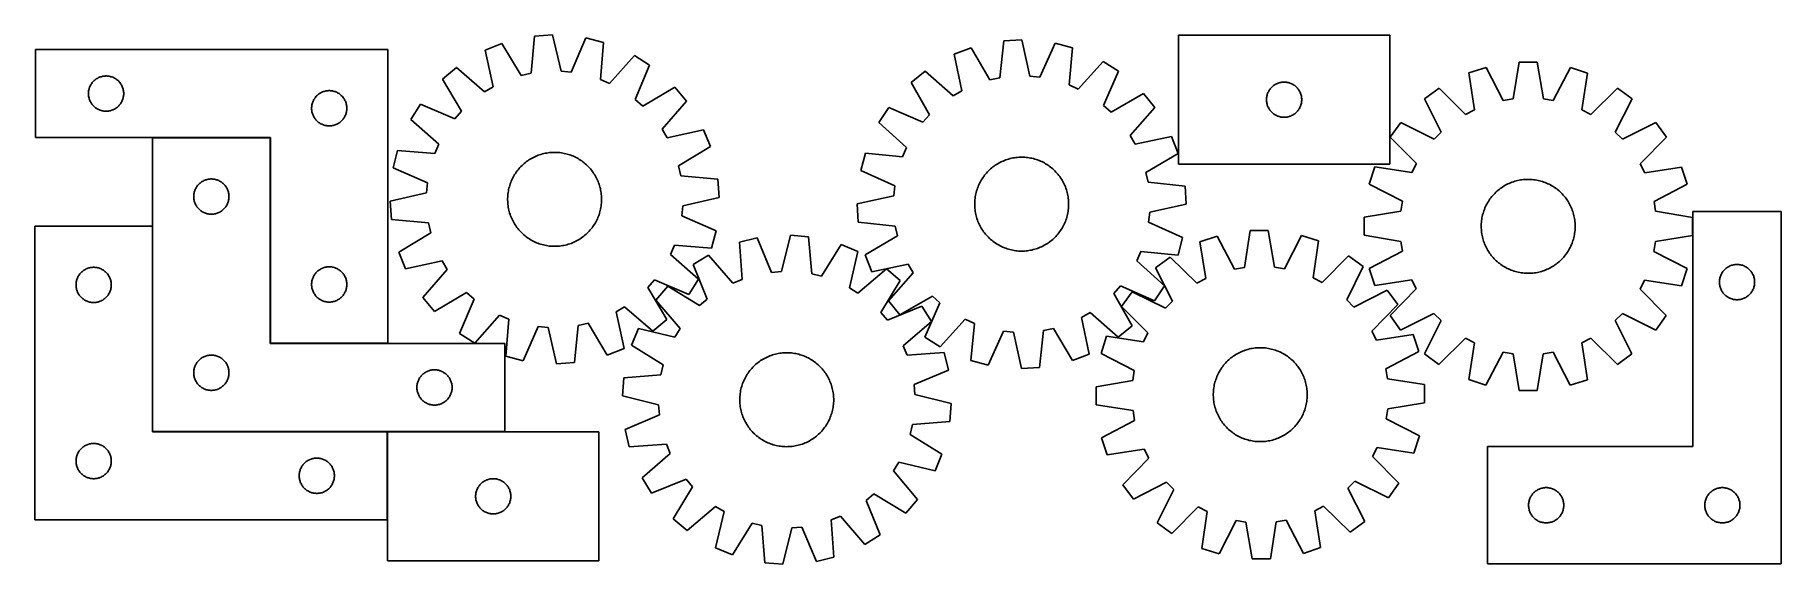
# Model space of a CAD drawing. Header units: millimetres. Extents: x 7 to 1493, y 7 to 457.
import ezdxf

# ---------------------------------------------------------------- set-up
doc = ezdxf.new("R2010")
doc.units = ezdxf.units.MM
doc.layers.add('COMMON', color=5, linetype='CONTINUOUS', true_color=0x0000ff)
doc.layers.add('CUT', color=7, linetype='CONTINUOUS', true_color=0x000000)

msp = doc.modelspace()

# ---------------------------------------------------------------- linework, layer by layer
at = {"layer": 'COMMON'}
for p, q in [((106.942249, 369.584681), (206.942249, 369.584681)), ((106.842249, 119.484681), (106.842249, 294.28468)), ((207.321588, 194.584681), (307.321588, 194.584681)), ((306.742248, 119.384681), (106.942249, 119.384681)), ((306.842248, 119.28468), (306.842248, 44.28468)), ((406.942249, 119.384681), (306.942249, 119.384681))]:
    msp.add_line(p, q, dxfattribs=at)
at = {"layer": 'CUT'}
for p, q in [((404.339731, 449.763424), (390.058583, 444.038098)), ((420.77651, 422.582419), (404.339731, 449.763424)), ((432.164296, 456.108453), (429.136252, 424.488749)), ((447.515698, 457.140443), (432.164296, 456.108453)), ((454.748612, 426.210527), (447.515698, 457.140443)), ((475.939154, 454.576661), (463.288286, 425.440252)), ((490.858108, 450.814298), (475.939154, 454.576661)), ((488.179147, 419.163107), (490.858108, 450.814298)), ((803.742779, 446.23905), (789.388176, 440.700467)), ((819.823664, 418.845987), (803.742779, 446.23905)), ((831.64773, 452.22065), (828.207557, 420.643127)), ((847.011286, 453.052339), (831.64773, 452.22065)), ((853.840194, 422.030721), (847.011286, 453.052339)), ((875.398887, 450.118074), (862.369097, 421.149137)), ((890.267503, 446.161457), (875.398887, 450.118074)), ((887.175973, 414.547897), (890.267503, 446.161457)), ((1160.32614, 456.995667), (980.32614, 456.995667)), ((980.32614, 456.995667), (980.32614, 346.995667)), ((1160.32614, 346.995667), (1160.32614, 456.995667)), ((307.321588, 444.684682), (7.321588, 444.684682)), ((7.321588, 444.684682), (7.321588, 369.684682)), ((307.321588, 194.684682), (307.321588, 444.684682)), ((390.058583, 444.038098), (396.949767, 413.030255)), ((517.098168, 439.592665), (496.062833, 415.791627)), ((530.124302, 431.404235), (517.098168, 439.592665)), ((517.795703, 402.130008), (530.124302, 431.404235)), ((789.388176, 440.700467), (795.874367, 409.605386)), ((916.358978, 434.598554), (895.015017, 411.073884)), ((929.277211, 426.240933), (916.358978, 434.598554)), ((1270.525871, 433.955269), (1265.369791, 402.612174)), ((1285.91192, 433.948387), (1270.525871, 433.955269)), ((1291.039956, 402.600691), (1285.91192, 433.948387)), ((55.096163, 415.875998), (55.559791, 416.493824)), ((55.559791, 416.493824), (56.054609, 417.086964)), ((56.054609, 417.086964), (56.579305, 417.653844)), ((56.579305, 417.653844), (57.132488, 418.192962)), ((57.132488, 418.192962), (57.712691, 418.702889)), ((57.712691, 418.702889), (58.318374, 419.182271)), ((58.318374, 419.182271), (58.947932, 419.629837)), ((58.947932, 419.629837), (59.599696, 420.044401)), ((59.599696, 420.044401), (60.271937, 420.424864)), ((60.271937, 420.424864), (60.962872, 420.770216)), ((60.962872, 420.770216), (61.67067, 421.079541)), ((61.67067, 421.079541), (62.393452, 421.35202)), ((62.393452, 421.35202), (63.129304, 421.58693)), ((63.129304, 421.58693), (63.876272, 421.783648)), ((63.876272, 421.783648), (64.632377, 421.941651)), ((64.632377, 421.941651), (65.395613, 422.060522)), ((65.395613, 422.060522), (66.163956, 422.139945)), ((66.163956, 422.139945), (66.93537, 422.179709)), ((66.93537, 422.179709), (67.707807, 422.179709)), ((67.707807, 422.179709), (68.47922, 422.139945)), ((68.47922, 422.139945), (69.247564, 422.060522)), ((69.247564, 422.060522), (70.0108, 421.941651)), ((70.0108, 421.941651), (70.766904, 421.783648)), ((70.766904, 421.783648), (71.513873, 421.58693)), ((71.513873, 421.58693), (72.249724, 421.35202)), ((72.249724, 421.35202), (72.972507, 421.079541)), ((72.972507, 421.079541), (73.680304, 420.770216)), ((73.680304, 420.770216), (74.371239, 420.424864)), ((74.371239, 420.424864), (75.04348, 420.044401)), ((75.04348, 420.044401), (75.695244, 419.629837)), ((75.695244, 419.629837), (76.324802, 419.182271)), ((76.324802, 419.182271), (76.930486, 418.702889)), ((76.930486, 418.702889), (77.510688, 418.192962)), ((77.510688, 418.192962), (78.063871, 417.653844)), ((78.063871, 417.653844), (78.588567, 417.086964)), ((78.588567, 417.086964), (79.083385, 416.493824)), ((79.083385, 416.493824), (79.547013, 415.875998)), ((365.556571, 429.405354), (353.743614, 419.547128)), ((353.743614, 419.547128), (369.87947, 392.18641)), ((389.588269, 408.633926), (365.556571, 429.405354)), ((429.136252, 424.488749), (420.77651, 422.582419)), ((463.288286, 425.440252), (454.748612, 426.210527)), ((496.062833, 415.791627), (488.179147, 419.163107)), ((764.697406, 426.388524), (752.756883, 416.685202)), ((752.756883, 416.685202), (768.534526, 389.116366)), ((788.456158, 405.30544), (764.697406, 426.388524)), ((828.207557, 420.643127), (819.823664, 418.845987)), ((862.369097, 421.149137), (853.840194, 422.030721)), ((916.567864, 397.129985), (929.277211, 426.240933)), ((1065.398004, 416.163006), (1066.133856, 416.397916)), ((1066.133856, 416.397916), (1066.880824, 416.594633)), ((1066.880824, 416.594633), (1067.636929, 416.752637)), ((1067.636929, 416.752637), (1068.400165, 416.871508)), ((1068.400165, 416.871508), (1069.168508, 416.95093)), ((1069.168508, 416.95093), (1069.939921, 416.990694)), ((1069.939921, 416.990694), (1070.712359, 416.990694)), ((1070.712359, 416.990694), (1071.483772, 416.95093)), ((1071.483772, 416.95093), (1072.252115, 416.871508)), ((1072.252115, 416.871508), (1073.015351, 416.752637)), ((1073.015351, 416.752637), (1073.771456, 416.594633)), ((1073.771456, 416.594633), (1074.518425, 416.397916)), ((1074.518425, 416.397916), (1075.254276, 416.163006)), ((1242.33639, 429.503419), (1227.701261, 424.755415)), ((1227.701261, 424.755415), (1232.483087, 393.353044)), ((1256.900413, 401.27464), (1242.33639, 429.503419)), ((1314.097407, 429.471319), (1299.508135, 401.25558)), ((1328.728282, 424.710222), (1314.097407, 429.471319)), ((1323.918364, 393.312142), (1328.728282, 424.710222)), ((52.321588, 407.184682), (52.341477, 407.956863)), ((52.341477, 406.412501), (52.321588, 407.184682)), ((52.341477, 407.956863), (52.40109, 408.726997)), ((52.40109, 405.642367), (52.341477, 406.412501)), ((52.40109, 408.726997), (52.50027, 409.493041)), ((52.50027, 404.876323), (52.40109, 405.642367)), ((52.50027, 409.493041), (52.638753, 410.252963)), ((52.638753, 404.116401), (52.50027, 404.876323)), ((52.638753, 410.252963), (52.816172, 411.004749)), ((52.816172, 403.364615), (52.638753, 404.116401)), ((52.816172, 411.004749), (53.032058, 411.746404)), ((53.032058, 402.622959), (52.816172, 403.364615)), ((53.032058, 411.746404), (53.285836, 412.475963)), ((53.285836, 401.893401), (53.032058, 402.622959)), ((53.285836, 412.475963), (53.576835, 413.19149)), ((53.576835, 401.177873), (53.285836, 401.893401)), ((53.576835, 413.19149), (53.904282, 413.891089)), ((53.904282, 413.891089), (54.26731, 414.572903)), ((54.26731, 414.572903), (54.664955, 415.235125)), ((54.664955, 415.235125), (55.096163, 415.875998)), ((79.547013, 415.875998), (79.978222, 415.235125)), ((79.978222, 415.235125), (80.375867, 414.572903)), ((80.375867, 414.572903), (80.738894, 413.891089)), ((80.738894, 413.891089), (81.066342, 413.19149)), ((81.066342, 413.19149), (81.357341, 412.475963)), ((81.357341, 401.893401), (81.066342, 401.177873)), ((81.357341, 412.475963), (81.611119, 411.746404)), ((81.611119, 402.622959), (81.357341, 401.893401)), ((81.611119, 411.746404), (81.827004, 411.004749)), ((81.827004, 403.364615), (81.611119, 402.622959)), ((81.827004, 411.004749), (82.004423, 410.252963)), ((82.004423, 404.116401), (81.827004, 403.364615)), ((82.004423, 410.252963), (82.142907, 409.493041)), ((82.142907, 404.876323), (82.004423, 404.116401)), ((82.142907, 409.493041), (82.242086, 408.726997)), ((82.242086, 405.642367), (82.142907, 404.876323)), ((82.242086, 408.726997), (82.3017, 407.956863)), ((82.3017, 406.412501), (82.242086, 405.642367)), ((82.3017, 407.956863), (82.321588, 407.184682)), ((82.321588, 407.184682), (82.3017, 406.412501)), ((243.904282, 401.391089), (244.26731, 402.072903)), ((244.26731, 402.072903), (244.664955, 402.735125)), ((244.664955, 402.735125), (245.096163, 403.375998)), ((245.096163, 403.375998), (245.559791, 403.993824)), ((245.559791, 403.993824), (246.054609, 404.586964)), ((246.054609, 404.586964), (246.579305, 405.153844)), ((246.579305, 405.153844), (247.132488, 405.692962)), ((247.132488, 405.692962), (247.712691, 406.202889)), ((247.712691, 406.202889), (248.318374, 406.682271)), ((248.318374, 406.682271), (248.947932, 407.129837)), ((248.947932, 407.129837), (249.599696, 407.544401)), ((249.599696, 407.544401), (250.271937, 407.924864)), ((250.271937, 407.924864), (250.962872, 408.270216)), ((250.962872, 408.270216), (251.67067, 408.579541)), ((251.67067, 408.579541), (252.393452, 408.85202)), ((252.393452, 408.85202), (253.129304, 409.08693)), ((253.129304, 409.08693), (253.876272, 409.283648)), ((253.876272, 409.283648), (254.632377, 409.441651)), ((254.632377, 409.441651), (255.395613, 409.560522)), ((255.395613, 409.560522), (256.163956, 409.639945)), ((256.163956, 409.639945), (256.93537, 409.679709)), ((256.93537, 409.679709), (257.707807, 409.679709)), ((257.707807, 409.679709), (258.47922, 409.639945)), ((258.47922, 409.639945), (259.247564, 409.560522)), ((259.247564, 409.560522), (260.0108, 409.441651)), ((260.0108, 409.441651), (260.766904, 409.283648)), ((260.766904, 409.283648), (261.513873, 409.08693)), ((261.513873, 409.08693), (262.249724, 408.85202)), ((262.249724, 408.85202), (262.972507, 408.579541)), ((262.972507, 408.579541), (263.680304, 408.270216)), ((263.680304, 408.270216), (264.371239, 407.924864)), ((264.371239, 407.924864), (265.04348, 407.544401)), ((265.04348, 407.544401), (265.695244, 407.129837)), ((265.695244, 407.129837), (266.324802, 406.682271)), ((266.324802, 406.682271), (266.930486, 406.202889)), ((266.930486, 406.202889), (267.510688, 405.692962)), ((267.510688, 405.692962), (268.063871, 405.153844)), ((268.063871, 405.153844), (268.588567, 404.586964)), ((268.588567, 404.586964), (269.083385, 403.993824)), ((269.083385, 403.993824), (269.547013, 403.375998)), ((269.547013, 403.375998), (269.978222, 402.735125)), ((269.978222, 402.735125), (270.375867, 402.072903)), ((270.375867, 402.072903), (270.738894, 401.391089)), ((396.949767, 413.030255), (389.588269, 408.633926)), ((524.251689, 396.487348), (517.795703, 402.130008)), ((551.612407, 412.623204), (524.251689, 396.487348)), ((561.470633, 400.810247), (551.612407, 412.623204)), ((795.874367, 409.605386), (788.456158, 405.30544)), ((895.015017, 411.073884), (887.175973, 414.547897)), ((950.518545, 407.181249), (922.949709, 391.403606)), ((960.221867, 395.240726), (950.518545, 407.181249)), ((1055.32614, 401.995667), (1055.346029, 402.767849)), ((1055.346029, 401.223486), (1055.32614, 401.995667)), ((1055.346029, 402.767849), (1055.405642, 403.537982)), ((1055.405642, 403.537982), (1055.504822, 404.304026)), ((1055.504822, 404.304026), (1055.643305, 405.063948)), ((1055.643305, 405.063948), (1055.820724, 405.815734)), ((1055.820724, 405.815734), (1056.036609, 406.55739)), ((1056.036609, 406.55739), (1056.290388, 407.286949)), ((1056.290388, 407.286949), (1056.581386, 408.002476)), ((1056.581386, 408.002476), (1056.908834, 408.702074)), ((1056.908834, 408.702074), (1057.271861, 409.383888)), ((1057.271861, 409.383888), (1057.669507, 410.04611)), ((1057.669507, 410.04611), (1058.100715, 410.686984)), ((1058.100715, 410.686984), (1058.564343, 411.30481)), ((1058.564343, 411.30481), (1059.059161, 411.897949)), ((1059.059161, 411.897949), (1059.583857, 412.46483)), ((1059.583857, 412.46483), (1060.13704, 413.003948)), ((1060.13704, 413.003948), (1060.717242, 413.513874)), ((1060.717242, 413.513874), (1061.322926, 413.993256)), ((1061.322926, 413.993256), (1061.952484, 414.440823)), ((1061.952484, 414.440823), (1062.604248, 414.855387)), ((1062.604248, 414.855387), (1063.276489, 415.235849)), ((1063.276489, 415.235849), (1063.967424, 415.581201)), ((1063.967424, 415.581201), (1064.675222, 415.890527)), ((1064.675222, 415.890527), (1065.398004, 416.163006)), ((1075.254276, 416.163006), (1075.977058, 415.890527)), ((1075.977058, 415.890527), (1076.684856, 415.581201)), ((1076.684856, 415.581201), (1077.375791, 415.235849)), ((1077.375791, 415.235849), (1078.048032, 414.855387)), ((1078.048032, 414.855387), (1078.699796, 414.440823)), ((1078.699796, 414.440823), (1079.329354, 413.993256)), ((1079.329354, 413.993256), (1079.935038, 413.513874)), ((1079.935038, 413.513874), (1080.51524, 413.003948)), ((1080.51524, 413.003948), (1081.068423, 412.46483)), ((1081.068423, 412.46483), (1081.593119, 411.897949)), ((1081.593119, 411.897949), (1082.087937, 411.30481)), ((1082.087937, 411.30481), (1082.551565, 410.686984)), ((1082.551565, 410.686984), (1082.982773, 410.04611)), ((1082.982773, 410.04611), (1083.380419, 409.383888)), ((1083.380419, 409.383888), (1083.743446, 408.702074)), ((1083.743446, 408.702074), (1084.070894, 408.002476)), ((1084.070894, 408.002476), (1084.361892, 407.286949)), ((1084.361892, 407.286949), (1084.615671, 406.55739)), ((1084.615671, 406.55739), (1084.831556, 405.815734)), ((1084.831556, 405.815734), (1085.008975, 405.063948)), ((1085.008975, 405.063948), (1085.147458, 404.304026)), ((1085.147458, 404.304026), (1085.246638, 403.537982)), ((1085.246638, 403.537982), (1085.306251, 402.767849)), ((1085.306251, 402.767849), (1085.32614, 401.995667)), ((1085.32614, 401.995667), (1085.306251, 401.223486)), ((1202.267168, 411.810425), (1189.815548, 402.7723)), ((1189.815548, 402.7723), (1204.067201, 374.384536)), ((1224.84155, 389.463791), (1202.267168, 411.810425)), ((1265.369791, 402.612174), (1256.900413, 401.27464)), ((1299.508135, 401.25558), (1291.039956, 402.600691)), ((1354.150783, 411.742483), (1331.556418, 389.416055)), ((1352.317269, 374.31822), (1366.594313, 402.693223)), ((1366.594313, 402.693223), (1354.150783, 411.742483)), ((53.904282, 400.478275), (53.576835, 401.177873)), ((54.26731, 399.796461), (53.904282, 400.478275)), ((54.664955, 399.134239), (54.26731, 399.796461)), ((55.096163, 398.493365), (54.664955, 399.134239)), ((55.559791, 397.87554), (55.096163, 398.493365)), ((56.054609, 397.2824), (55.559791, 397.87554)), ((56.579305, 396.71552), (56.054609, 397.2824)), ((57.132488, 396.176401), (56.579305, 396.71552)), ((57.712691, 395.666475), (57.132488, 396.176401)), ((58.318374, 395.187093), (57.712691, 395.666475)), ((58.947932, 394.739527), (58.318374, 395.187093)), ((59.599696, 394.324962), (58.947932, 394.739527)), ((60.271937, 393.9445), (59.599696, 394.324962)), ((60.962872, 393.599148), (60.271937, 393.9445)), ((61.67067, 393.289822), (60.962872, 393.599148)), ((62.393452, 393.017343), (61.67067, 393.289822)), ((63.129304, 392.782434), (62.393452, 393.017343)), ((63.876272, 392.585716), (63.129304, 392.782434)), ((64.632377, 392.427713), (63.876272, 392.585716)), ((65.395613, 392.308842), (64.632377, 392.427713)), ((66.163956, 392.229419), (65.395613, 392.308842)), ((66.93537, 392.189655), (66.163956, 392.229419)), ((67.707807, 392.189655), (66.93537, 392.189655)), ((68.47922, 392.229419), (67.707807, 392.189655)), ((69.247564, 392.308842), (68.47922, 392.229419)), ((70.0108, 392.427713), (69.247564, 392.308842)), ((70.766904, 392.585716), (70.0108, 392.427713)), ((71.513873, 392.782434), (70.766904, 392.585716)), ((72.249724, 393.017343), (71.513873, 392.782434)), ((72.972507, 393.289822), (72.249724, 393.017343)), ((73.680304, 393.599148), (72.972507, 393.289822)), ((74.371239, 393.9445), (73.680304, 393.599148)), ((75.04348, 394.324962), (74.371239, 393.9445)), ((75.695244, 394.739527), (75.04348, 394.324962)), ((76.324802, 395.187093), (75.695244, 394.739527)), ((76.930486, 395.666475), (76.324802, 395.187093)), ((77.510688, 396.176401), (76.930486, 395.666475)), ((78.063871, 396.71552), (77.510688, 396.176401)), ((78.588567, 397.2824), (78.063871, 396.71552)), ((79.083385, 397.87554), (78.588567, 397.2824)), ((79.547013, 398.493365), (79.083385, 397.87554)), ((79.978222, 399.134239), (79.547013, 398.493365)), ((80.375867, 399.796461), (79.978222, 399.134239)), ((80.738894, 400.478275), (80.375867, 399.796461)), ((81.066342, 401.177873), (80.738894, 400.478275)), ((242.321588, 394.684682), (242.341477, 395.456863)), ((242.341477, 393.912501), (242.321588, 394.684682)), ((242.341477, 395.456863), (242.40109, 396.226997)), ((242.40109, 393.142367), (242.341477, 393.912501)), ((242.40109, 396.226997), (242.50027, 396.993041)), ((242.50027, 392.376323), (242.40109, 393.142367)), ((242.50027, 396.993041), (242.638753, 397.752963)), ((242.638753, 391.616401), (242.50027, 392.376323)), ((242.638753, 397.752963), (242.816172, 398.504749)), ((242.816172, 390.864615), (242.638753, 391.616401)), ((242.816172, 398.504749), (243.032058, 399.246404)), ((243.032058, 390.122959), (242.816172, 390.864615)), ((243.032058, 399.246404), (243.285836, 399.975963)), ((243.285836, 389.393401), (243.032058, 390.122959)), ((243.285836, 399.975963), (243.576835, 400.69149)), ((243.576835, 388.677873), (243.285836, 389.393401)), ((243.576835, 400.69149), (243.904282, 401.391089)), ((243.904282, 387.978275), (243.576835, 388.677873)), ((244.26731, 387.296461), (243.904282, 387.978275)), ((244.664955, 386.634239), (244.26731, 387.296461)), ((245.096163, 385.993365), (244.664955, 386.634239)), ((269.978222, 386.634239), (269.547013, 385.993365)), ((270.375867, 387.296461), (269.978222, 386.634239)), ((270.738894, 387.978275), (270.375867, 387.296461)), ((270.738894, 401.391089), (271.066342, 400.69149)), ((271.066342, 388.677873), (270.738894, 387.978275)), ((271.066342, 400.69149), (271.357341, 399.975963)), ((271.357341, 389.393401), (271.066342, 388.677873)), ((271.357341, 399.975963), (271.611119, 399.246404)), ((271.611119, 390.122959), (271.357341, 389.393401)), ((271.611119, 399.246404), (271.827004, 398.504749)), ((271.827004, 390.864615), (271.611119, 390.122959)), ((271.827004, 398.504749), (272.004423, 397.752963)), ((272.004423, 391.616401), (271.827004, 390.864615)), ((272.004423, 397.752963), (272.142907, 396.993041)), ((272.142907, 392.376323), (272.004423, 391.616401)), ((272.142907, 396.993041), (272.242086, 396.226997)), ((272.242086, 393.142367), (272.142907, 392.376323)), ((272.242086, 396.226997), (272.3017, 395.456863)), ((272.3017, 393.912501), (272.242086, 393.142367)), ((272.3017, 395.456863), (272.321588, 394.684682)), ((272.321588, 394.684682), (272.3017, 393.912501)), ((334.962583, 398.059023), (326.774153, 385.032889)), ((364.23681, 385.730424), (334.962583, 398.059023)), ((369.87947, 392.18641), (364.23681, 385.730424)), ((540.699205, 376.778549), (561.470633, 400.810247)), ((733.697199, 395.443868), (725.339578, 382.525636)), ((762.808147, 382.734521), (733.697199, 395.443868)), ((768.534526, 389.116366), (762.808147, 382.734521)), ((922.949709, 391.403606), (916.567864, 397.129985)), ((939.138782, 371.481974), (960.221867, 395.240726)), ((1055.405642, 400.453352), (1055.346029, 401.223486)), ((1055.504822, 399.687309), (1055.405642, 400.453352)), ((1055.643305, 398.927386), (1055.504822, 399.687309)), ((1055.820724, 398.175601), (1055.643305, 398.927386)), ((1056.036609, 397.433945), (1055.820724, 398.175601)), ((1056.290388, 396.704386), (1056.036609, 397.433945)), ((1056.581386, 395.988859), (1056.290388, 396.704386)), ((1056.908834, 395.289261), (1056.581386, 395.988859)), ((1057.271861, 394.607446), (1056.908834, 395.289261)), ((1057.669507, 393.945225), (1057.271861, 394.607446)), ((1058.100715, 393.304351), (1057.669507, 393.945225)), ((1058.564343, 392.686525), (1058.100715, 393.304351)), ((1059.059161, 392.093386), (1058.564343, 392.686525)), ((1059.583857, 391.526505), (1059.059161, 392.093386)), ((1060.13704, 390.987387), (1059.583857, 391.526505)), ((1060.717242, 390.477461), (1060.13704, 390.987387)), ((1061.322926, 389.998079), (1060.717242, 390.477461)), ((1061.952484, 389.550512), (1061.322926, 389.998079)), ((1062.604248, 389.135948), (1061.952484, 389.550512)), ((1063.276489, 388.755485), (1062.604248, 389.135948)), ((1063.967424, 388.410133), (1063.276489, 388.755485)), ((1064.675222, 388.100808), (1063.967424, 388.410133)), ((1065.398004, 387.828329), (1064.675222, 388.100808)), ((1066.133856, 387.593419), (1065.398004, 387.828329)), ((1066.880824, 387.396702), (1066.133856, 387.593419)), ((1067.636929, 387.238698), (1066.880824, 387.396702)), ((1068.400165, 387.119827), (1067.636929, 387.238698)), ((1069.168508, 387.040405), (1068.400165, 387.119827)), ((1069.939921, 387.00064), (1069.168508, 387.040405)), ((1070.712359, 387.00064), (1069.939921, 387.00064)), ((1071.483772, 387.040405), (1070.712359, 387.00064)), ((1072.252115, 387.119827), (1071.483772, 387.040405)), ((1073.015351, 387.238698), (1072.252115, 387.119827)), ((1073.771456, 387.396702), (1073.015351, 387.238698)), ((1074.518425, 387.593419), (1073.771456, 387.396702)), ((1075.254276, 387.828329), (1074.518425, 387.593419)), ((1075.977058, 388.100808), (1075.254276, 387.828329)), ((1076.684856, 388.410133), (1075.977058, 388.100808)), ((1077.375791, 388.755485), (1076.684856, 388.410133)), ((1078.048032, 389.135948), (1077.375791, 388.755485)), ((1078.699796, 389.550512), (1078.048032, 389.135948)), ((1079.329354, 389.998079), (1078.699796, 389.550512)), ((1079.935038, 390.477461), (1079.329354, 389.998079)), ((1080.51524, 390.987387), (1079.935038, 390.477461)), ((1081.068423, 391.526505), (1080.51524, 390.987387)), ((1081.593119, 392.093386), (1081.068423, 391.526505)), ((1082.087937, 392.686525), (1081.593119, 392.093386)), ((1082.551565, 393.304351), (1082.087937, 392.686525)), ((1082.982773, 393.945225), (1082.551565, 393.304351)), ((1083.380419, 394.607446), (1082.982773, 393.945225)), ((1083.743446, 395.289261), (1083.380419, 394.607446)), ((1084.070894, 395.988859), (1083.743446, 395.289261)), ((1084.361892, 396.704386), (1084.070894, 395.988859)), ((1084.615671, 397.433945), (1084.361892, 396.704386)), ((1084.831556, 398.175601), (1084.615671, 397.433945)), ((1085.008975, 398.927386), (1084.831556, 398.175601)), ((1085.147458, 399.687309), (1085.008975, 398.927386)), ((1085.246638, 400.453352), (1085.147458, 399.687309)), ((1085.306251, 401.223486), (1085.246638, 400.453352)), ((1232.483087, 393.353044), (1224.84155, 389.463791)), ((1331.556418, 389.416055), (1323.918364, 393.312142)), ((245.559791, 385.37554), (245.096163, 385.993365)), ((246.054609, 384.7824), (245.559791, 385.37554)), ((246.579305, 384.21552), (246.054609, 384.7824)), ((247.132488, 383.676401), (246.579305, 384.21552)), ((247.712691, 383.166475), (247.132488, 383.676401)), ((248.318374, 382.687093), (247.712691, 383.166475)), ((248.947932, 382.239527), (248.318374, 382.687093)), ((249.599696, 381.824962), (248.947932, 382.239527)), ((250.271937, 381.4445), (249.599696, 381.824962)), ((250.962872, 381.099148), (250.271937, 381.4445)), ((251.67067, 380.789822), (250.962872, 381.099148)), ((252.393452, 380.517343), (251.67067, 380.789822)), ((253.129304, 380.282434), (252.393452, 380.517343)), ((253.876272, 380.085716), (253.129304, 380.282434)), ((254.632377, 379.927713), (253.876272, 380.085716)), ((255.395613, 379.808842), (254.632377, 379.927713)), ((256.163956, 379.729419), (255.395613, 379.808842)), ((256.93537, 379.689655), (256.163956, 379.729419)), ((257.707807, 379.689655), (256.93537, 379.689655)), ((258.47922, 379.729419), (257.707807, 379.689655)), ((259.247564, 379.808842), (258.47922, 379.729419)), ((260.0108, 379.927713), (259.247564, 379.808842)), ((260.766904, 380.085716), (260.0108, 379.927713)), ((261.513873, 380.282434), (260.766904, 380.085716)), ((262.249724, 380.517343), (261.513873, 380.282434)), ((262.972507, 380.789822), (262.249724, 380.517343)), ((263.680304, 381.099148), (262.972507, 380.789822)), ((264.371239, 381.4445), (263.680304, 381.099148)), ((265.04348, 381.824962), (264.371239, 381.4445)), ((265.695244, 382.239527), (265.04348, 381.824962)), ((266.324802, 382.687093), (265.695244, 382.239527)), ((266.930486, 383.166475), (266.324802, 382.687093)), ((267.510688, 383.676401), (266.930486, 383.166475)), ((268.063871, 384.21552), (267.510688, 383.676401)), ((268.588567, 384.7824), (268.063871, 384.21552)), ((269.083385, 385.37554), (268.588567, 384.7824)), ((269.547013, 385.993365), (269.083385, 385.37554)), ((326.774153, 385.032889), (350.575191, 363.997554)), ((545.095534, 369.417051), (540.699205, 376.778549)), ((576.103378, 376.308235), (545.095534, 369.417051)), ((581.828703, 362.027087), (576.103378, 376.308235)), ((725.339578, 382.525636), (748.864248, 361.181675)), ((1169.62651, 382.601317), (1160.577249, 370.157787)), ((1198.001512, 368.324273), (1169.62651, 382.601317)), ((1204.067201, 374.384536), (1198.001512, 368.324273)), ((1358.377532, 368.252532), (1352.317269, 374.31822)), ((1386.765296, 382.504185), (1358.377532, 368.252532)), ((1395.803421, 370.052564), (1386.765296, 382.504185)), ((7.321588, 369.684682), (207.321588, 369.684682)), ((206.942249, 369.484681), (106.942249, 369.484681)), ((106.942249, 369.484681), (106.942249, 119.484681)), ((206.942249, 194.484681), (206.942249, 369.484681)), ((207.321588, 369.684682), (207.321588, 194.684682)), ((315.55252, 358.792829), (311.790157, 343.873875)), ((347.203711, 356.113868), (315.55252, 358.792829)), ((350.575191, 363.997554), (347.203711, 356.113868)), ((443.721105, 356.771542), (444.968335, 356.924592)), ((444.968335, 356.924592), (446.219757, 357.03839)), ((446.219757, 357.03839), (447.474136, 357.112823)), ((447.474136, 357.112823), (448.730234, 357.147819)), ((448.730234, 357.147819), (449.986812, 357.143343)), ((449.986812, 357.143343), (451.242628, 357.099399)), ((451.242628, 357.099399), (452.496445, 357.01603)), ((452.496445, 357.01603), (453.747025, 356.893319)), ((453.747025, 356.893319), (454.993132, 356.731387)), ((554.647698, 345.590308), (581.828703, 362.027087)), ((748.864248, 361.181675), (745.390236, 353.342631)), ((943.438729, 364.063765), (939.138782, 371.481974)), ((974.53381, 370.549956), (943.438729, 364.063765)), ((980.072393, 356.195353), (974.53381, 370.549956)), ((1160.577249, 370.157787), (1182.903678, 347.563422)), ((1373.456787, 347.478183), (1395.803421, 370.052564)), ((311.790157, 343.873875), (340.926566, 331.223007)), ((417.31442, 341.281375), (418.088122, 342.271522)), ((418.088122, 342.271522), (418.892544, 343.236878)), ((418.892544, 343.236878), (419.726891, 344.176491)), ((419.726891, 344.176491), (420.590341, 345.089432)), ((420.590341, 345.089432), (421.482041, 345.974801)), ((421.482041, 345.974801), (422.40111, 346.831724)), ((422.40111, 346.831724), (423.346643, 347.659356)), ((423.346643, 347.659356), (424.317706, 348.45688)), ((424.317706, 348.45688), (425.313341, 349.223508)), ((425.313341, 349.223508), (426.332564, 349.958484)), ((426.332564, 349.958484), (427.374371, 350.661083)), ((427.374371, 350.661083), (428.437733, 351.330611)), ((428.437733, 351.330611), (429.521601, 351.966408)), ((429.521601, 351.966408), (430.624904, 352.567847)), ((430.624904, 352.567847), (431.746555, 353.134332)), ((431.746555, 353.134332), (432.885446, 353.665307)), ((432.885446, 353.665307), (434.040454, 354.160246)), ((434.040454, 354.160246), (435.210438, 354.618661)), ((435.210438, 354.618661), (436.394244, 355.040099)), ((436.394244, 355.040099), (437.590703, 355.424146)), ((437.590703, 355.424146), (438.798635, 355.770421)), ((438.798635, 355.770421), (440.016848, 356.078584)), ((440.016848, 356.078584), (441.24414, 356.348329)), ((441.24414, 356.348329), (442.479298, 356.579391)), ((442.479298, 356.579391), (443.721105, 356.771542)), ((454.993132, 356.731387), (456.233539, 356.530394)), ((456.233539, 356.530394), (457.46702, 356.290538)), ((457.46702, 356.290538), (458.692359, 356.012055)), ((458.692359, 356.012055), (459.908345, 355.695222)), ((459.908345, 355.695222), (461.11378, 355.340349)), ((461.11378, 355.340349), (462.307473, 354.947788)), ((462.307473, 354.947788), (463.488246, 354.517926)), ((463.488246, 354.517926), (464.654934, 354.051187)), ((464.654934, 354.051187), (465.806386, 353.548032)), ((465.806386, 353.548032), (466.941465, 353.008957)), ((466.941465, 353.008957), (468.059052, 352.434494)), ((468.059052, 352.434494), (469.158043, 351.825211)), ((469.158043, 351.825211), (470.237353, 351.181708)), ((470.237353, 351.181708), (471.295918, 350.50462)), ((471.295918, 350.50462), (472.332692, 349.794617)), ((472.332692, 349.794617), (473.346654, 349.052398)), ((473.346654, 349.052398), (474.336801, 348.278696)), ((474.336801, 348.278696), (475.302157, 347.474274)), ((475.302157, 347.474274), (476.24177, 346.639927)), ((476.24177, 346.639927), (477.154711, 345.776477)), ((477.154711, 345.776477), (478.04008, 344.884777)), ((478.04008, 344.884777), (478.897003, 343.965708)), ((478.897003, 343.965708), (479.724635, 343.020175)), ((479.724635, 343.020175), (480.522159, 342.049112)), ((480.522159, 342.049112), (481.288787, 341.053477)), ((556.554028, 337.230566), (554.647698, 345.590308)), ((713.776675, 356.43416), (709.820059, 341.565545)), ((745.390236, 353.342631), (713.776675, 356.43416)), ((818.626842, 341.362019), (819.530013, 342.235684)), ((819.530013, 342.235684), (820.460181, 343.080547)), ((820.460181, 343.080547), (821.416427, 343.895777)), ((821.416427, 343.895777), (822.397809, 344.680568)), ((822.397809, 344.680568), (823.403357, 345.434146)), ((823.403357, 345.434146), (824.432079, 346.155767)), ((824.432079, 346.155767), (825.482961, 346.844719)), ((825.482961, 346.844719), (826.554965, 347.500322)), ((826.554965, 347.500322), (827.647032, 348.121929)), ((827.647032, 348.121929), (828.758086, 348.708927)), ((828.758086, 348.708927), (829.88703, 349.260735)), ((829.88703, 349.260735), (831.032749, 349.776811)), ((831.032749, 349.776811), (832.194113, 350.256644)), ((832.194113, 350.256644), (833.369976, 350.699761)), ((833.369976, 350.699761), (834.559178, 351.105725)), ((834.559178, 351.105725), (835.760544, 351.474134)), ((835.760544, 351.474134), (836.97289, 351.804626)), ((836.97289, 351.804626), (838.195018, 352.096875)), ((838.195018, 352.096875), (839.425723, 352.350591)), ((839.425723, 352.350591), (840.663791, 352.565524)), ((840.663791, 352.565524), (841.907998, 352.741463)), ((841.907998, 352.741463), (843.157118, 352.878233)), ((843.157118, 352.878233), (844.409918, 352.9757)), ((844.409918, 352.9757), (845.665161, 353.033768)), ((845.665161, 353.033768), (846.921608, 353.052379)), ((846.921608, 353.052379), (848.178021, 353.031514)), ((848.178021, 353.031514), (849.433157, 352.971196)), ((849.433157, 352.971196), (850.68578, 352.871482)), ((850.68578, 352.871482), (851.934653, 352.732471)), ((851.934653, 352.732471), (853.178543, 352.554301)), ((853.178543, 352.554301), (854.416223, 352.337147)), ((854.416223, 352.337147), (855.646471, 352.081225)), ((855.646471, 352.081225), (856.868073, 351.786785)), ((856.868073, 351.786785), (858.079824, 351.454119)), ((858.079824, 351.454119), (859.280528, 351.083555)), ((859.280528, 351.083555), (860.468999, 350.67546)), ((860.468999, 350.67546), (861.644066, 350.230234)), ((861.644066, 350.230234), (862.804567, 349.748319)), ((862.804567, 349.748319), (863.949359, 349.230189)), ((863.949359, 349.230189), (865.077311, 348.676356)), ((865.077311, 348.676356), (866.187311, 348.087367)), ((866.187311, 348.087367), (867.278261, 347.463802)), ((867.278261, 347.463802), (868.349087, 346.806278)), ((868.349087, 346.806278), (869.398732, 346.115442)), ((869.398732, 346.115442), (870.426158, 345.391977)), ((870.426158, 345.391977), (871.430353, 344.636597)), ((871.430353, 344.636597), (872.410326, 343.850047)), ((872.410326, 343.850047), (873.365109, 343.033104)), ((873.365109, 343.033104), (874.293759, 342.186573)), ((874.293759, 342.186573), (875.195362, 341.31129)), ((952.67933, 340.114468), (980.072393, 356.195353)), ((980.32614, 346.995667), (1160.32614, 346.995667)), ((1147.60951, 344.735286), (1142.848414, 330.104411)), ((1179.00759, 339.925368), (1147.60951, 344.735286)), ((1182.903678, 347.563422), (1179.00759, 339.925368)), ((1377.34604, 339.836646), (1373.456787, 347.478183)), ((1408.748411, 344.618472), (1377.34604, 339.836646)), ((1413.496415, 329.983343), (1408.748411, 344.618472)), ((143.88797, 326.872902), (144.285615, 327.535124)), ((144.285615, 327.535124), (144.716824, 328.175997)), ((144.716824, 328.175997), (145.180452, 328.793823)), ((145.180452, 328.793823), (145.67527, 329.386963)), ((145.67527, 329.386963), (146.199966, 329.953843)), ((146.199966, 329.953843), (146.753149, 330.492961)), ((146.753149, 330.492961), (147.333351, 331.002888)), ((147.333351, 331.002888), (147.939034, 331.48227)), ((147.939034, 331.48227), (148.568593, 331.929836)), ((148.568593, 331.929836), (149.220357, 332.3444)), ((149.220357, 332.3444), (149.892598, 332.724863)), ((149.892598, 332.724863), (150.583533, 333.070215)), ((150.583533, 333.070215), (151.29133, 333.37954)), ((151.29133, 333.37954), (152.014113, 333.652019)), ((152.014113, 333.652019), (152.749964, 333.886929)), ((152.749964, 333.886929), (153.496933, 334.083647)), ((153.496933, 334.083647), (154.253037, 334.24165)), ((154.253037, 334.24165), (155.016273, 334.360521)), ((155.016273, 334.360521), (155.784617, 334.439944)), ((155.784617, 334.439944), (156.55603, 334.479708)), ((156.55603, 334.479708), (157.328467, 334.479708)), ((157.328467, 334.479708), (158.099881, 334.439944)), ((158.099881, 334.439944), (158.868224, 334.360521)), ((158.868224, 334.360521), (159.63146, 334.24165)), ((159.63146, 334.24165), (160.387565, 334.083647)), ((160.387565, 334.083647), (161.134533, 333.886929)), ((161.134533, 333.886929), (161.870384, 333.652019)), ((161.870384, 333.652019), (162.593167, 333.37954)), ((162.593167, 333.37954), (163.300965, 333.070215)), ((163.300965, 333.070215), (163.9919, 332.724863)), ((163.9919, 332.724863), (164.664141, 332.3444)), ((164.664141, 332.3444), (165.315904, 331.929836)), ((165.315904, 331.929836), (165.945463, 331.48227)), ((165.945463, 331.48227), (166.551146, 331.002888)), ((166.551146, 331.002888), (167.131349, 330.492961)), ((167.131349, 330.492961), (167.684531, 329.953843)), ((167.684531, 329.953843), (168.209228, 329.386963)), ((168.209228, 329.386963), (168.704046, 328.793823)), ((168.704046, 328.793823), (169.167674, 328.175997)), ((169.167674, 328.175997), (169.598882, 327.535124)), ((169.598882, 327.535124), (169.996527, 326.872902)), ((340.926566, 331.223007), (340.156291, 322.683332)), ((410.354763, 326.62708), (410.671596, 327.843066)), ((410.671596, 327.843066), (411.026469, 329.048501)), ((411.026469, 329.048501), (411.41903, 330.242194)), ((411.41903, 330.242194), (411.848892, 331.422967)), ((411.848892, 331.422967), (412.315631, 332.589655)), ((412.315631, 332.589655), (412.818786, 333.741107)), ((412.818786, 333.741107), (413.357861, 334.876186)), ((413.357861, 334.876186), (413.932324, 335.993773)), ((413.932324, 335.993773), (414.541607, 337.092763)), ((414.541607, 337.092763), (415.18511, 338.172074)), ((415.18511, 338.172074), (415.862198, 339.230639)), ((415.862198, 339.230639), (416.572201, 340.267413)), ((416.572201, 340.267413), (417.31442, 341.281375)), ((481.288787, 341.053477), (482.023763, 340.034254)), ((482.023763, 340.034254), (482.726362, 338.992447)), ((482.726362, 338.992447), (483.395891, 337.929085)), ((483.395891, 337.929085), (484.031688, 336.845217)), ((484.031688, 336.845217), (484.633126, 335.741914)), ((484.633126, 335.741914), (485.199611, 334.620263)), ((485.199611, 334.620263), (485.730586, 333.481372)), ((485.730586, 333.481372), (486.225525, 332.326364)), ((486.225525, 332.326364), (486.68394, 331.15638)), ((486.68394, 331.15638), (487.105378, 329.972574)), ((487.105378, 329.972574), (487.489425, 328.776115)), ((487.489425, 328.776115), (487.8357, 327.568183)), ((487.8357, 327.568183), (488.143863, 326.34997)), ((588.173732, 334.202521), (556.554028, 337.230566)), ((589.205722, 318.85112), (588.173732, 334.202521)), ((709.820059, 341.565545), (738.788996, 328.535754)), ((738.788996, 328.535754), (737.907411, 320.006851)), ((809.262673, 326.635657), (809.707898, 327.810723)), ((809.707898, 327.810723), (810.189813, 328.971225)), ((810.189813, 328.971225), (810.707943, 330.116017)), ((810.707943, 330.116017), (811.261776, 331.243969)), ((811.261776, 331.243969), (811.850765, 332.353968)), ((811.850765, 332.353968), (812.47433, 333.444919)), ((812.47433, 333.444919), (813.131855, 334.515745)), ((813.131855, 334.515745), (813.82269, 335.565389)), ((813.82269, 335.565389), (814.546155, 336.592816)), ((814.546155, 336.592816), (815.301535, 337.597011)), ((815.301535, 337.597011), (816.088085, 338.576983)), ((816.088085, 338.576983), (816.905029, 339.531766)), ((816.905029, 339.531766), (817.751559, 340.460417)), ((817.751559, 340.460417), (818.626842, 341.362019)), ((875.195362, 341.31129), (876.069026, 340.408119)), ((876.069026, 340.408119), (876.91389, 339.477952)), ((876.91389, 339.477952), (877.72912, 338.521705)), ((877.72912, 338.521705), (878.513911, 337.540323)), ((878.513911, 337.540323), (879.267489, 336.534775)), ((879.267489, 336.534775), (879.989109, 335.506053)), ((879.989109, 335.506053), (880.678061, 334.455171)), ((880.678061, 334.455171), (881.333664, 333.383168)), ((881.333664, 333.383168), (881.955271, 332.2911)), ((881.955271, 332.2911), (882.542269, 331.180046)), ((882.542269, 331.180046), (883.094078, 330.051103)), ((883.094078, 330.051103), (883.610154, 328.905383)), ((883.610154, 328.905383), (884.089987, 327.744019)), ((884.089987, 327.744019), (884.533104, 326.568156)), ((954.476469, 331.730575), (952.67933, 340.114468)), ((986.053992, 328.290402), (954.476469, 331.730575)), ((986.885681, 312.926846), (986.053992, 328.290402)), ((1142.848414, 330.104411), (1171.064152, 315.515139)), ((1254.405917, 326.349021), (1255.428612, 327.079159)), ((1255.428612, 327.079159), (1256.473737, 327.776813)), ((1256.473737, 327.776813), (1257.54026, 328.441295)), ((1257.54026, 328.441295), (1258.627128, 329.071948)), ((1258.627128, 329.071948), (1259.73327, 329.668151)), ((1259.73327, 329.668151), (1260.857593, 330.229315)), ((1260.857593, 330.229315), (1261.998987, 330.754886)), ((1261.998987, 330.754886), (1263.156327, 331.244346)), ((1263.156327, 331.244346), (1264.328471, 331.697211)), ((1264.328471, 331.697211), (1265.51426, 332.113035)), ((1265.51426, 332.113035), (1266.712526, 332.491407)), ((1266.712526, 332.491407), (1267.922086, 332.831954)), ((1267.922086, 332.831954), (1269.141745, 333.13434)), ((1269.141745, 333.13434), (1270.370301, 333.398266)), ((1270.370301, 333.398266), (1271.606541, 333.623472)), ((1271.606541, 333.623472), (1272.849245, 333.809736)), ((1272.849245, 333.809736), (1274.097186, 333.956874)), ((1274.097186, 333.956874), (1275.349134, 334.06474)), ((1275.349134, 334.06474), (1276.603851, 334.133228)), ((1276.603851, 334.133228), (1277.860101, 334.162271)), ((1277.860101, 334.162271), (1279.116643, 334.15184)), ((1279.116643, 334.15184), (1280.372237, 334.101945)), ((1280.372237, 334.101945), (1281.625645, 334.012635)), ((1281.625645, 334.012635), (1282.875629, 333.884)), ((1282.875629, 333.884), (1284.120955, 333.716164)), ((1284.120955, 333.716164), (1285.360395, 333.509295)), ((1285.360395, 333.509295), (1286.592726, 333.263596)), ((1286.592726, 333.263596), (1287.816731, 332.97931)), ((1287.816731, 332.97931), (1289.031202, 332.656717)), ((1289.031202, 332.656717), (1290.234942, 332.296136)), ((1290.234942, 332.296136), (1291.426761, 331.897922)), ((1291.426761, 331.897922), (1292.605484, 331.462469)), ((1292.605484, 331.462469), (1293.769947, 330.990207)), ((1293.769947, 330.990207), (1294.919002, 330.481601)), ((1294.919002, 330.481601), (1296.051513, 329.937153)), ((1296.051513, 329.937153), (1297.166365, 329.3574)), ((1297.166365, 329.3574), (1298.262456, 328.742915)), ((1298.262456, 328.742915), (1299.338705, 328.094305)), ((1299.338705, 328.094305), (1300.394049, 327.412209)), ((1300.394049, 327.412209), (1301.427447, 326.6973)), ((1385.267636, 315.41932), (1413.496415, 329.983343)), ((141.942249, 319.484681), (141.962137, 320.256862)), ((141.962137, 318.7125), (141.942249, 319.484681)), ((141.962137, 320.256862), (142.021751, 321.026996)), ((142.021751, 317.942366), (141.962137, 318.7125)), ((142.021751, 321.026996), (142.12093, 321.79304)), ((142.12093, 317.176322), (142.021751, 317.942366)), ((142.12093, 321.79304), (142.259413, 322.552962)), ((142.259413, 316.4164), (142.12093, 317.176322)), ((142.259413, 322.552962), (142.436833, 323.304748)), ((142.436833, 315.664614), (142.259413, 316.4164)), ((142.436833, 323.304748), (142.652718, 324.046403)), ((142.652718, 314.922958), (142.436833, 315.664614)), ((142.652718, 324.046403), (142.906496, 324.775962)), ((142.906496, 314.1934), (142.652718, 314.922958)), ((142.906496, 324.775962), (143.197495, 325.491489)), ((143.197495, 313.477872), (142.906496, 314.1934)), ((143.197495, 325.491489), (143.524942, 326.191088)), ((143.524942, 312.778274), (143.197495, 313.477872)), ((143.524942, 326.191088), (143.88797, 326.872902)), ((143.88797, 312.09646), (143.524942, 312.778274)), ((169.996527, 326.872902), (170.359555, 326.191088)), ((170.359555, 312.778274), (169.996527, 312.09646)), ((170.359555, 326.191088), (170.687002, 325.491489)), ((170.687002, 313.477872), (170.359555, 312.778274)), ((170.687002, 325.491489), (170.978001, 324.775962)), ((170.978001, 314.1934), (170.687002, 313.477872)), ((170.978001, 324.775962), (171.231779, 324.046403)), ((171.231779, 314.922958), (170.978001, 314.1934)), ((171.231779, 324.046403), (171.447665, 323.304748)), ((171.447665, 315.664614), (171.231779, 314.922958)), ((171.447665, 323.304748), (171.625084, 322.552962)), ((171.625084, 316.4164), (171.447665, 315.664614)), ((171.625084, 322.552962), (171.763567, 321.79304)), ((171.763567, 317.176322), (171.625084, 316.4164)), ((171.763567, 321.79304), (171.862747, 321.026996)), ((171.862747, 317.942366), (171.763567, 317.176322)), ((171.862747, 321.026996), (171.92236, 320.256862)), ((171.92236, 318.7125), (171.862747, 317.942366)), ((171.92236, 320.256862), (171.942249, 319.484681)), ((171.942249, 319.484681), (171.92236, 318.7125)), ((340.156291, 322.683332), (309.226375, 315.450419)), ((309.226375, 315.450419), (310.258365, 300.099017)), ((409.218999, 316.664955), (409.223475, 317.921533)), ((409.253995, 315.408857), (409.218999, 316.664955)), ((409.223475, 317.921533), (409.267419, 319.177349)), ((409.328428, 314.154478), (409.253995, 315.408857)), ((409.267419, 319.177349), (409.350788, 320.431166)), ((409.442226, 312.903056), (409.328428, 314.154478)), ((409.350788, 320.431166), (409.473499, 321.681745)), ((409.595276, 311.655826), (409.442226, 312.903056)), ((409.473499, 321.681745), (409.635431, 322.927853)), ((409.635431, 322.927853), (409.836424, 324.16826)), ((409.836424, 324.16826), (410.07628, 325.401741)), ((410.07628, 325.401741), (410.354763, 326.62708)), ((488.143863, 326.34997), (488.413608, 325.122678)), ((488.413608, 325.122678), (488.64467, 323.88752)), ((488.64467, 323.88752), (488.836821, 322.645713)), ((488.958598, 312.619793), (488.796666, 311.373685)), ((488.836821, 322.645713), (488.989871, 321.398483)), ((489.081309, 313.870373), (488.958598, 312.619793)), ((488.989871, 321.398483), (489.103669, 320.147061)), ((489.164678, 315.12419), (489.081309, 313.870373)), ((489.103669, 320.147061), (489.178102, 318.892682)), ((489.208622, 316.380006), (489.164678, 315.12419)), ((489.178102, 318.892682), (489.213098, 317.636584)), ((489.213098, 317.636584), (489.208622, 316.380006)), ((558.275806, 311.618206), (589.205722, 318.85112)), ((737.907411, 320.006851), (706.885794, 313.177943)), ((706.885794, 313.177943), (707.717483, 297.814388)), ((806.885753, 313.088266), (806.906618, 314.344678)), ((806.904364, 311.831818), (806.885753, 313.088266)), ((806.906618, 314.344678), (806.966937, 315.599815)), ((806.966937, 315.599815), (807.066651, 316.852438)), ((807.066651, 316.852438), (807.205661, 318.10131)), ((807.205661, 318.10131), (807.383831, 319.3452)), ((807.383831, 319.3452), (807.600985, 320.58288)), ((807.600985, 320.58288), (807.856908, 321.813128)), ((807.856908, 321.813128), (808.151347, 323.03473)), ((808.151347, 323.03473), (808.484013, 324.246481)), ((808.484013, 324.246481), (808.854577, 325.447185)), ((808.854577, 325.447185), (809.262673, 326.635657)), ((884.533104, 326.568156), (884.939067, 325.378954)), ((884.939067, 325.378954), (885.307477, 324.177588)), ((885.307477, 324.177588), (885.637969, 322.965242)), ((885.637969, 322.965242), (885.930217, 321.743114)), ((885.930217, 321.743114), (886.183933, 320.512409)), ((886.183933, 320.512409), (886.398867, 319.274341)), ((886.398867, 319.274341), (886.574805, 318.030134)), ((886.574805, 318.030134), (886.711576, 316.781014)), ((886.711576, 316.781014), (886.809043, 315.528214)), ((886.809043, 315.528214), (886.86711, 314.272971)), ((886.885721, 313.016524), (886.864857, 311.760112)), ((886.86711, 314.272971), (886.885721, 313.016524)), ((955.864063, 306.097938), (986.885681, 312.926846)), ((1171.064152, 315.515139), (1169.719041, 307.04696)), ((1242.38258, 312.058518), (1242.962333, 313.173369)), ((1242.962333, 313.173369), (1243.576817, 314.26946)), ((1243.576817, 314.26946), (1244.225428, 315.345709)), ((1244.225428, 315.345709), (1244.907524, 316.401053)), ((1244.907524, 316.401053), (1245.622433, 317.434451)), ((1245.622433, 317.434451), (1246.369449, 318.444884)), ((1246.369449, 318.444884), (1247.147835, 319.431354)), ((1247.147835, 319.431354), (1247.956822, 320.392887)), ((1247.956822, 320.392887), (1248.795613, 321.328535)), ((1248.795613, 321.328535), (1249.663379, 322.237374)), ((1249.663379, 322.237374), (1250.559264, 323.118507)), ((1250.559264, 323.118507), (1251.482385, 323.971066)), ((1251.482385, 323.971066), (1252.431829, 324.794207)), ((1252.431829, 324.794207), (1253.406661, 325.58712)), ((1253.406661, 325.58712), (1254.405917, 326.349021)), ((1301.427447, 326.6973), (1302.43788, 325.950284)), ((1302.43788, 325.950284), (1303.42435, 325.171898)), ((1303.42435, 325.171898), (1304.385883, 324.362911)), ((1304.385883, 324.362911), (1305.321531, 323.52412)), ((1305.321531, 323.52412), (1306.23037, 322.656354)), ((1306.23037, 322.656354), (1307.111503, 321.760468)), ((1307.111503, 321.760468), (1307.964062, 320.837348)), ((1307.964062, 320.837348), (1308.787203, 319.887903)), ((1308.787203, 319.887903), (1309.580116, 318.913072)), ((1309.580116, 318.913072), (1310.342017, 317.913816)), ((1310.342017, 317.913816), (1311.072155, 316.891121)), ((1311.072155, 316.891121), (1311.769809, 315.845996)), ((1311.769809, 315.845996), (1312.434291, 314.779473)), ((1312.434291, 314.779473), (1313.064944, 313.692604)), ((1313.064944, 313.692604), (1313.661147, 312.586463)), ((1313.661147, 312.586463), (1314.222311, 311.46214)), ((1386.60517, 306.949941), (1385.267636, 315.41932)), ((144.285615, 311.434238), (143.88797, 312.09646)), ((144.716824, 310.793364), (144.285615, 311.434238)), ((145.180452, 310.175539), (144.716824, 310.793364)), ((145.67527, 309.582399), (145.180452, 310.175539)), ((146.199966, 309.015519), (145.67527, 309.582399)), ((146.753149, 308.4764), (146.199966, 309.015519)), ((147.333351, 307.966474), (146.753149, 308.4764)), ((147.939034, 307.487092), (147.333351, 307.966474)), ((148.568593, 307.039526), (147.939034, 307.487092)), ((149.220357, 306.624961), (148.568593, 307.039526)), ((149.892598, 306.244499), (149.220357, 306.624961)), ((150.583533, 305.899147), (149.892598, 306.244499)), ((151.29133, 305.589821), (150.583533, 305.899147)), ((152.014113, 305.317342), (151.29133, 305.589821)), ((152.749964, 305.082433), (152.014113, 305.317342)), ((153.496933, 304.885715), (152.749964, 305.082433)), ((154.253037, 304.727712), (153.496933, 304.885715)), ((155.016273, 304.608841), (154.253037, 304.727712)), ((155.784617, 304.529418), (155.016273, 304.608841)), ((156.55603, 304.489654), (155.784617, 304.529418)), ((157.328467, 304.489654), (156.55603, 304.489654)), ((158.099881, 304.529418), (157.328467, 304.489654)), ((158.868224, 304.608841), (158.099881, 304.529418)), ((159.63146, 304.727712), (158.868224, 304.608841)), ((160.387565, 304.885715), (159.63146, 304.727712)), ((161.134533, 305.082433), (160.387565, 304.885715)), ((161.870384, 305.317342), (161.134533, 305.082433)), ((162.593167, 305.589821), (161.870384, 305.317342)), ((163.300965, 305.899147), (162.593167, 305.589821)), ((163.9919, 306.244499), (163.300965, 305.899147)), ((164.664141, 306.624961), (163.9919, 306.244499)), ((165.315904, 307.039526), (164.664141, 306.624961)), ((165.945463, 307.487092), (165.315904, 307.039526)), ((166.551146, 307.966474), (165.945463, 307.487092)), ((167.131349, 308.4764), (166.551146, 307.966474)), ((167.684531, 309.015519), (167.131349, 308.4764)), ((168.209228, 309.582399), (167.684531, 309.015519)), ((168.704046, 310.175539), (168.209228, 309.582399)), ((169.167674, 310.793364), (168.704046, 310.175539)), ((169.598882, 311.434238), (169.167674, 310.793364)), ((169.996527, 312.09646), (169.598882, 311.434238)), ((310.258365, 300.099017), (341.878069, 297.070972)), ((409.787427, 310.414019), (409.595276, 311.655826)), ((410.018489, 309.17886), (409.787427, 310.414019)), ((410.288234, 307.951569), (410.018489, 309.17886)), ((410.596397, 306.733356), (410.288234, 307.951569)), ((410.942672, 305.525424), (410.596397, 306.733356)), ((411.326719, 304.328964), (410.942672, 305.525424)), ((411.748157, 303.145159), (411.326719, 304.328964)), ((412.206572, 301.975175), (411.748157, 303.145159)), ((412.701511, 300.820167), (412.206572, 301.975175)), ((413.232486, 299.681276), (412.701511, 300.820167)), ((413.798971, 298.559625), (413.232486, 299.681276)), ((414.40041, 297.456321), (413.798971, 298.559625)), ((415.036207, 296.372454), (414.40041, 297.456321)), ((484.499773, 298.307766), (483.89049, 297.208775)), ((485.074236, 299.425353), (484.499773, 298.307766)), ((485.613311, 300.560432), (485.074236, 299.425353)), ((486.116466, 301.711884), (485.613311, 300.560432)), ((486.583205, 302.878572), (486.116466, 301.711884)), ((487.013067, 304.059345), (486.583205, 302.878572)), ((487.405628, 305.253038), (487.013067, 304.059345)), ((487.760501, 306.458473), (487.405628, 305.253038)), ((488.077334, 307.674459), (487.760501, 306.458473)), ((488.355817, 308.899798), (488.077334, 307.674459)), ((488.595673, 310.133279), (488.355817, 308.899798)), ((488.796666, 311.373685), (488.595673, 310.133279)), ((557.505532, 303.078532), (558.275806, 311.618206)), ((586.64194, 290.427664), (557.505532, 303.078532)), ((707.717483, 297.814388), (739.295006, 294.374214)), ((806.962432, 310.576575), (806.904364, 311.831818)), ((807.059899, 309.323776), (806.962432, 310.576575)), ((807.196669, 308.074656), (807.059899, 309.323776)), ((807.372608, 306.830448), (807.196669, 308.074656)), ((807.587542, 305.592381), (807.372608, 306.830448)), ((807.841258, 304.361676), (807.587542, 305.592381)), ((808.133506, 303.139547), (807.841258, 304.361676)), ((808.463998, 301.927202), (808.133506, 303.139547)), ((808.832407, 300.725835), (808.463998, 301.927202)), ((809.238371, 299.536634), (808.832407, 300.725835)), ((809.681488, 298.360771), (809.238371, 299.536634)), ((810.161321, 297.199406), (809.681488, 298.360771)), ((884.063577, 298.294067), (883.581661, 297.133565)), ((884.508802, 299.469133), (884.063577, 298.294067)), ((884.916898, 300.657605), (884.508802, 299.469133)), ((885.287462, 301.858308), (884.916898, 300.657605)), ((885.620127, 303.070059), (885.287462, 301.858308)), ((885.914567, 304.291662), (885.620127, 303.070059)), ((886.17049, 305.52191), (885.914567, 304.291662)), ((886.387644, 306.759589), (886.17049, 305.52191)), ((886.565814, 308.003479), (886.387644, 306.759589)), ((886.704824, 309.252352), (886.565814, 308.003479)), ((886.804538, 310.504975), (886.704824, 309.252352)), ((886.864857, 311.760112), (886.804538, 310.504975)), ((954.982479, 297.569036), (955.864063, 306.097938)), ((983.951416, 284.539245), (954.982479, 297.569036)), ((1138.371346, 301.918924), (1138.364463, 286.532875)), ((1169.719041, 307.04696), (1138.371346, 301.918924)), ((1238.217788, 296.379241), (1238.307097, 297.632649)), ((1238.307097, 297.632649), (1238.435733, 298.882633)), ((1238.435733, 298.882633), (1238.603569, 300.127959)), ((1238.603569, 300.127959), (1238.810438, 301.367399)), ((1238.810438, 301.367399), (1239.056137, 302.59973)), ((1239.056137, 302.59973), (1239.340423, 303.823735)), ((1239.340423, 303.823735), (1239.663016, 305.038207)), ((1239.663016, 305.038207), (1240.023597, 306.241946)), ((1240.023597, 306.241946), (1240.42181, 307.433765)), ((1240.42181, 307.433765), (1240.857263, 308.612488)), ((1240.857263, 308.612488), (1241.329526, 309.776951)), ((1241.329526, 309.776951), (1241.838132, 310.926006)), ((1241.838132, 310.926006), (1242.38258, 312.058518)), ((1314.222311, 311.46214), (1314.747882, 310.320745)), ((1314.747882, 310.320745), (1315.237342, 309.163405)), ((1315.237342, 309.163405), (1315.690207, 307.991262)), ((1315.690207, 307.991262), (1316.106031, 306.805472)), ((1316.106031, 306.805472), (1316.484403, 305.607206)), ((1316.484403, 305.607206), (1316.82495, 304.397647)), ((1316.82495, 304.397647), (1317.127336, 303.177987)), ((1317.127336, 303.177987), (1317.391262, 301.949431)), ((1317.391262, 301.949431), (1317.616468, 300.713191)), ((1317.616468, 300.713191), (1317.802732, 299.470488)), ((1317.802732, 299.470488), (1317.94987, 298.222546)), ((1317.94987, 298.222546), (1318.057736, 296.970599)), ((1417.948265, 301.793862), (1386.60517, 306.949941)), ((1417.941383, 286.407813), (1417.948265, 301.793862)), ((1493.451071, 306.662661), (1418.451071, 306.662661)), ((1418.451071, 306.662661), (1418.451071, 106.662661)), ((1493.451071, 6.662661), (1493.451071, 306.662661)), ((106.742248, 294.28468), (6.742248, 294.28468)), ((6.742248, 294.28468), (6.742248, 44.28468)), ((106.742248, 119.28468), (106.742248, 294.28468)), ((343.784399, 288.711231), (316.603394, 272.274452)), ((341.878069, 297.070972), (343.784399, 288.711231)), ((415.705735, 295.309092), (415.036207, 296.372454)), ((416.408334, 294.267285), (415.705735, 295.309092)), ((417.14331, 293.248061), (416.408334, 294.267285)), ((417.909938, 292.252427), (417.14331, 293.248061)), ((418.707462, 291.281364), (417.909938, 292.252427)), ((419.535094, 290.335831), (418.707462, 291.281364)), ((420.392017, 289.416761), (419.535094, 290.335831)), ((421.277386, 288.525062), (420.392017, 289.416761)), ((422.190327, 287.661612), (421.277386, 288.525062)), ((423.12994, 286.827265), (422.190327, 287.661612)), ((424.095296, 286.022843), (423.12994, 286.827265)), ((425.085443, 285.249141), (424.095296, 286.022843)), ((426.099405, 284.506922), (425.085443, 285.249141)), ((427.136179, 283.796918), (426.099405, 284.506922)), ((428.194744, 283.119831), (427.136179, 283.796918)), ((429.274055, 282.476328), (428.194744, 283.119831)), ((430.373045, 281.867045), (429.274055, 282.476328)), ((469.994364, 282.970927), (468.910497, 282.33513)), ((471.057726, 283.640456), (469.994364, 282.970927)), ((472.099533, 284.343055), (471.057726, 283.640456)), ((473.118757, 285.078031), (472.099533, 284.343055)), ((474.114391, 285.844659), (473.118757, 285.078031)), ((475.085454, 286.642183), (474.114391, 285.844659)), ((476.030987, 287.469814), (475.085454, 286.642183)), ((476.950057, 288.326738), (476.030987, 287.469814)), ((477.841756, 289.212107), (476.950057, 288.326738)), ((478.705206, 290.125048), (477.841756, 289.212107)), ((479.539553, 291.064661), (478.705206, 290.125048)), ((480.343975, 292.030017), (479.539553, 291.064661)), ((481.117677, 293.020164), (480.343975, 292.030017)), ((481.859896, 294.034126), (481.117677, 293.020164)), ((482.5699, 295.0709), (481.859896, 294.034126)), ((483.246987, 296.129465), (482.5699, 295.0709)), ((483.89049, 297.208775), (483.246987, 296.129465)), ((582.879577, 275.50871), (586.64194, 290.427664)), ((621.607751, 284.248249), (606.649297, 280.646139)), ((633.945343, 254.97781), (621.607751, 284.248249)), ((650.057074, 286.506983), (642.492789, 255.656435)), ((665.396522, 285.310377), (650.057074, 286.506983)), ((668.085206, 253.66001), (665.396522, 285.310377)), ((741.092145, 285.990321), (713.699082, 269.909437)), ((739.295006, 294.374214), (741.092145, 285.990321)), ((810.677397, 296.053687), (810.161321, 297.199406)), ((811.229206, 294.924743), (810.677397, 296.053687)), ((811.816203, 293.81369), (811.229206, 294.924743)), ((812.43781, 292.721622), (811.816203, 293.81369)), ((813.093413, 291.649619), (812.43781, 292.721622)), ((813.782365, 290.598737), (813.093413, 291.649619)), ((814.503986, 289.570014), (813.782365, 290.598737)), ((815.257564, 288.564466), (814.503986, 289.570014)), ((816.042355, 287.583085), (815.257564, 288.564466)), ((816.857585, 286.626838), (816.042355, 287.583085)), ((817.702449, 285.69667), (816.857585, 286.626838)), ((818.576113, 284.7935), (817.702449, 285.69667)), ((819.477715, 283.918217), (818.576113, 284.7935)), ((820.406366, 283.071686), (819.477715, 283.918217)), ((821.361149, 282.254743), (820.406366, 283.071686)), ((873.311294, 283.024242), (872.355048, 282.209012)), ((874.241462, 283.869106), (873.311294, 283.024242)), ((875.144633, 284.74277), (874.241462, 283.869106)), ((876.019915, 285.644373), (875.144633, 284.74277)), ((876.866446, 286.573024), (876.019915, 285.644373)), ((877.68339, 287.527806), (876.866446, 286.573024)), ((878.469939, 288.507779), (877.68339, 287.527806)), ((879.22532, 289.511974), (878.469939, 288.507779)), ((879.948784, 290.539401), (879.22532, 289.511974)), ((880.63962, 291.589045), (879.948784, 290.539401)), ((881.297145, 292.659871), (880.63962, 291.589045)), ((881.920709, 293.750822), (881.297145, 292.659871)), ((882.509699, 294.860821), (881.920709, 293.750822)), ((883.063532, 295.988773), (882.509699, 294.860821)), ((883.581661, 297.133565), (883.063532, 295.988773)), ((979.994799, 269.670629), (983.951416, 284.539245)), ((1013.301988, 285.916275), (998.698992, 281.070342)), ((1028.054777, 257.785688), (1013.301988, 285.916275)), ((1041.461016, 290.556855), (1036.515006, 259.179925)), ((1056.846765, 290.653038), (1041.461016, 290.556855)), ((1062.184672, 259.340397), (1056.846765, 290.653038)), ((1085.06161, 286.364874), (1070.661671, 258.052041)), ((1099.72405, 281.70189), (1085.06161, 286.364874)), ((1138.364463, 286.532875), (1169.707558, 281.376795)), ((1238.157461, 293.867105), (1238.167893, 295.123647)), ((1238.186504, 292.610855), (1238.157461, 293.867105)), ((1238.167893, 295.123647), (1238.217788, 296.379241)), ((1238.254993, 291.356138), (1238.186504, 292.610855)), ((1238.362859, 290.10419), (1238.254993, 291.356138)), ((1238.509996, 288.856249), (1238.362859, 290.10419)), ((1238.69626, 287.613545), (1238.509996, 288.856249)), ((1238.921466, 286.377305), (1238.69626, 287.613545)), ((1239.185392, 285.148749), (1238.921466, 286.377305)), ((1239.487778, 283.92909), (1239.185392, 285.148749)), ((1239.828325, 282.71953), (1239.487778, 283.92909)), ((1240.206698, 281.521264), (1239.828325, 282.71953)), ((1316.649713, 283.28853), (1316.289132, 282.084791)), ((1316.972306, 284.503002), (1316.649713, 283.28853)), ((1317.256592, 285.727007), (1316.972306, 284.503002)), ((1317.502291, 286.959337), (1317.256592, 285.727007)), ((1317.70916, 288.198777), (1317.502291, 286.959337)), ((1317.876995, 289.444104), (1317.70916, 288.198777)), ((1318.005631, 290.694088), (1317.876995, 289.444104)), ((1318.094941, 291.947495), (1318.005631, 290.694088)), ((1318.057736, 296.970599), (1318.126224, 295.715882)), ((1318.144836, 293.20309), (1318.094941, 291.947495)), ((1318.126224, 295.715882), (1318.155267, 294.459632)), ((1318.155267, 294.459632), (1318.144836, 293.20309)), ((1386.593687, 281.279776), (1417.941383, 286.407813)), ((316.603394, 272.274452), (322.32872, 257.993304)), ((431.490632, 281.292582), (430.373045, 281.867045)), ((432.625711, 280.753507), (431.490632, 281.292582)), ((433.777163, 280.250352), (432.625711, 280.753507)), ((434.943851, 279.783613), (433.777163, 280.250352)), ((436.124624, 279.353751), (434.943851, 279.783613)), ((437.318317, 278.96119), (436.124624, 279.353751)), ((438.523752, 278.606317), (437.318317, 278.96119)), ((439.739738, 278.289483), (438.523752, 278.606317)), ((440.965077, 278.011001), (439.739738, 278.289483)), ((442.198558, 277.771145), (440.965077, 278.011001)), ((443.438965, 277.570152), (442.198558, 277.771145)), ((444.685072, 277.40822), (443.438965, 277.570152)), ((445.935652, 277.285509), (444.685072, 277.40822)), ((447.189469, 277.20214), (445.935652, 277.285509)), ((448.445285, 277.158196), (447.189469, 277.20214)), ((449.701863, 277.15372), (448.445285, 277.158196)), ((450.957961, 277.188716), (449.701863, 277.15372)), ((452.21234, 277.263149), (450.957961, 277.188716)), ((453.463762, 277.376947), (452.21234, 277.263149)), ((454.710992, 277.529997), (453.463762, 277.376947)), ((455.952799, 277.722148), (454.710992, 277.529997)), ((457.187958, 277.95321), (455.952799, 277.722148)), ((458.415249, 278.222955), (457.187958, 277.95321)), ((459.633462, 278.531118), (458.415249, 278.222955)), ((460.841394, 278.877393), (459.633462, 278.531118)), ((462.037853, 279.26144), (460.841394, 278.877393)), ((463.221659, 279.682878), (462.037853, 279.26144)), ((464.391643, 280.141293), (463.221659, 279.682878)), ((465.546651, 280.636232), (464.391643, 280.141293)), ((466.685542, 281.167207), (465.546651, 280.636232)), ((467.807193, 281.733692), (466.685542, 281.167207)), ((468.910497, 282.33513), (467.807193, 281.733692)), ((547.856906, 270.303985), (551.228386, 278.187671)), ((571.657944, 249.26865), (547.856906, 270.303985)), ((551.228386, 278.187671), (582.879577, 275.50871)), ((580.290371, 269.70663), (567.177149, 261.658404)), ((601.069181, 245.681314), (580.290371, 269.70663)), ((606.649297, 280.646139), (608.988579, 248.968031)), ((693.151423, 278.667237), (676.424017, 251.664114)), ((707.370333, 272.789046), (693.151423, 278.667237)), ((700.146923, 241.856909), (707.370333, 272.789046)), ((713.699082, 269.909437), (719.237665, 255.554833)), ((822.341121, 281.468193), (821.361149, 282.254743)), ((823.345316, 280.712813), (822.341121, 281.468193)), ((824.372743, 279.989348), (823.345316, 280.712813)), ((825.422387, 279.298512), (824.372743, 279.989348)), ((826.493213, 278.640987), (825.422387, 279.298512)), ((827.584164, 278.017423), (826.493213, 278.640987)), ((828.694163, 277.428433), (827.584164, 278.017423)), ((829.822115, 276.8746), (828.694163, 277.428433)), ((830.966907, 276.356471), (829.822115, 276.8746)), ((832.127409, 275.874555), (830.966907, 276.356471)), ((833.302476, 275.42933), (832.127409, 275.874555)), ((834.490947, 275.021234), (833.302476, 275.42933)), ((835.691651, 274.650671), (834.490947, 275.021234)), ((836.903402, 274.318005), (835.691651, 274.650671)), ((838.125004, 274.023565), (836.903402, 274.318005)), ((839.355252, 273.767642), (838.125004, 274.023565)), ((840.592932, 273.550489), (839.355252, 273.767642)), ((841.836822, 273.372319), (840.592932, 273.550489)), ((843.085694, 273.233308), (841.836822, 273.372319)), ((844.338317, 273.133594), (843.085694, 273.233308)), ((845.593454, 273.073275), (844.338317, 273.133594)), ((846.849866, 273.052411), (845.593454, 273.073275)), ((848.106314, 273.071022), (846.849866, 273.052411)), ((849.361557, 273.129089), (848.106314, 273.071022)), ((850.614357, 273.226556), (849.361557, 273.129089)), ((851.863476, 273.363327), (850.614357, 273.226556)), ((853.107684, 273.539266), (851.863476, 273.363327)), ((854.345751, 273.754199), (853.107684, 273.539266)), ((855.576456, 274.007915), (854.345751, 273.754199)), ((856.798585, 274.300163), (855.576456, 274.007915)), ((858.01093, 274.630655), (856.798585, 274.300163)), ((859.212297, 274.999065), (858.01093, 274.630655)), ((860.401498, 275.405028), (859.212297, 274.999065)), ((861.577361, 275.848145), (860.401498, 275.405028)), ((862.738726, 276.327978), (861.577361, 275.848145)), ((863.884445, 276.844054), (862.738726, 276.327978)), ((865.013389, 277.395863), (863.884445, 276.844054)), ((866.124443, 277.982861), (865.013389, 277.395863)), ((867.21651, 278.604468), (866.124443, 277.982861)), ((868.288514, 279.260071), (867.21651, 278.604468)), ((869.339395, 279.949023), (868.288514, 279.260071)), ((870.368118, 280.670644), (869.339395, 279.949023)), ((871.373666, 281.424221), (870.368118, 280.670644)), ((872.355048, 282.209012), (871.373666, 281.424221)), ((944.907227, 264.923115), (948.381239, 272.762159)), ((948.381239, 272.762159), (979.994799, 269.670629)), ((973.352184, 267.95527), (960.961385, 258.83394)), ((996.07575, 245.760354), (973.352184, 267.95527)), ((998.698992, 281.070342), (1003.691063, 249.700707)), ((1095.124563, 250.272295), (1099.72405, 281.70189)), ((1125.232846, 268.904737), (1102.788544, 246.427459)), ((1137.736714, 259.939034), (1125.232846, 268.904737)), ((1171.045093, 272.907417), (1142.816313, 258.343394)), ((1169.707558, 281.376795), (1171.045093, 272.907417)), ((1240.622522, 280.335475), (1240.206698, 281.521264)), ((1241.075387, 279.163331), (1240.622522, 280.335475)), ((1241.564847, 278.005991), (1241.075387, 279.163331)), ((1242.090418, 276.864597), (1241.564847, 278.005991)), ((1242.651582, 275.740274), (1242.090418, 276.864597)), ((1243.247785, 274.634132), (1242.651582, 275.740274)), ((1243.878438, 273.547264), (1243.247785, 274.634132)), ((1244.54292, 272.480741), (1243.878438, 273.547264)), ((1245.240574, 271.435616), (1244.54292, 272.480741)), ((1245.970711, 270.412921), (1245.240574, 271.435616)), ((1246.732613, 269.413665), (1245.970711, 270.412921)), ((1247.525525, 268.438833), (1246.732613, 269.413665)), ((1248.348667, 267.489389), (1247.525525, 268.438833)), ((1308.355907, 267.93385), (1307.517116, 266.998202)), ((1309.164894, 268.895383), (1308.355907, 267.93385)), ((1309.94328, 269.881853), (1309.164894, 268.895383)), ((1310.690296, 270.892285), (1309.94328, 269.881853)), ((1311.405205, 271.925684), (1310.690296, 270.892285)), ((1312.087301, 272.981028), (1311.405205, 271.925684)), ((1312.735911, 274.057277), (1312.087301, 272.981028)), ((1313.350396, 275.153368), (1312.735911, 274.057277)), ((1313.930148, 276.268219), (1313.350396, 275.153368)), ((1314.474597, 277.400731), (1313.930148, 276.268219)), ((1314.983203, 278.549786), (1314.474597, 277.400731)), ((1315.455465, 279.714249), (1314.983203, 278.549786)), ((1315.890918, 280.892972), (1315.455465, 279.714249)), ((1316.289132, 282.084791), (1315.890918, 280.892972)), ((1385.248576, 272.811598), (1386.593687, 281.279776)), ((1413.464315, 258.222326), (1385.248576, 272.811598)), ((44.085614, 252.335123), (44.516823, 252.975996)), ((44.516823, 252.975996), (44.980451, 253.593822)), ((44.980451, 253.593822), (45.475269, 254.186962)), ((45.475269, 254.186962), (45.999965, 254.753842)), ((45.999965, 254.753842), (46.553148, 255.29296)), ((46.553148, 255.29296), (47.13335, 255.802887)), ((47.13335, 255.802887), (47.739033, 256.282269)), ((47.739033, 256.282269), (48.368592, 256.729835)), ((48.368592, 256.729835), (49.020356, 257.144399)), ((49.020356, 257.144399), (49.692597, 257.524862)), ((49.692597, 257.524862), (50.383532, 257.870214)), ((50.383532, 257.870214), (51.091329, 258.179539)), ((51.091329, 258.179539), (51.814112, 258.452018)), ((51.814112, 258.452018), (52.549963, 258.686928)), ((52.549963, 258.686928), (53.296932, 258.883646)), ((53.296932, 258.883646), (54.053036, 259.041649)), ((54.053036, 259.041649), (54.816272, 259.16052)), ((54.816272, 259.16052), (55.584616, 259.239943)), ((55.584616, 259.239943), (56.356029, 259.279707)), ((56.356029, 259.279707), (57.128466, 259.279707)), ((57.128466, 259.279707), (57.89988, 259.239943)), ((57.89988, 259.239943), (58.668223, 259.16052)), ((58.668223, 259.16052), (59.431459, 259.041649)), ((59.431459, 259.041649), (60.187564, 258.883646)), ((60.187564, 258.883646), (60.934532, 258.686928)), ((60.934532, 258.686928), (61.670383, 258.452018)), ((61.670383, 258.452018), (62.393166, 258.179539)), ((62.393166, 258.179539), (63.100964, 257.870214)), ((63.100964, 257.870214), (63.791899, 257.524862)), ((63.791899, 257.524862), (64.46414, 257.144399)), ((64.46414, 257.144399), (65.115903, 256.729835)), ((65.115903, 256.729835), (65.745462, 256.282269)), ((65.745462, 256.282269), (66.351145, 255.802887)), ((66.351145, 255.802887), (66.931348, 255.29296)), ((66.931348, 255.29296), (67.48453, 254.753842)), ((67.48453, 254.753842), (68.009227, 254.186962)), ((68.009227, 254.186962), (68.504045, 253.593822)), ((68.504045, 253.593822), (68.967673, 252.975996)), ((68.967673, 252.975996), (69.398881, 252.335123)), ((244.664955, 252.735125), (245.096163, 253.375998)), ((245.096163, 253.375998), (245.559791, 253.993824)), ((245.559791, 253.993824), (246.054609, 254.586964)), ((246.054609, 254.586964), (246.579305, 255.153844)), ((246.579305, 255.153844), (247.132488, 255.692962)), ((247.132488, 255.692962), (247.712691, 256.202889)), ((247.712691, 256.202889), (248.318374, 256.682271)), ((248.318374, 256.682271), (248.947932, 257.129837)), ((248.947932, 257.129837), (249.599696, 257.544401)), ((249.599696, 257.544401), (250.271937, 257.924864)), ((250.271937, 257.924864), (250.962872, 258.270216)), ((250.962872, 258.270216), (251.67067, 258.579541)), ((251.67067, 258.579541), (252.393452, 258.85202)), ((252.393452, 258.85202), (253.129304, 259.08693)), ((253.129304, 259.08693), (253.876272, 259.283648)), ((253.876272, 259.283648), (254.632377, 259.441651)), ((254.632377, 259.441651), (255.395613, 259.560522)), ((255.395613, 259.560522), (256.163956, 259.639945)), ((256.163956, 259.639945), (256.93537, 259.679709)), ((256.93537, 259.679709), (257.707807, 259.679709)), ((257.707807, 259.679709), (258.47922, 259.639945)), ((258.47922, 259.639945), (259.247564, 259.560522)), ((259.247564, 259.560522), (260.0108, 259.441651)), ((260.0108, 259.441651), (260.766904, 259.283648)), ((260.766904, 259.283648), (261.513873, 259.08693)), ((261.513873, 259.08693), (262.249724, 258.85202)), ((262.249724, 258.85202), (262.972507, 258.579541)), ((262.972507, 258.579541), (263.680304, 258.270216)), ((263.680304, 258.270216), (264.371239, 257.924864)), ((264.371239, 257.924864), (265.04348, 257.544401)), ((265.04348, 257.544401), (265.695244, 257.129837)), ((265.695244, 257.129837), (266.324802, 256.682271)), ((266.324802, 256.682271), (266.930486, 256.202889)), ((266.930486, 256.202889), (267.510688, 255.692962)), ((267.510688, 255.692962), (268.063871, 255.153844)), ((268.063871, 255.153844), (268.588567, 254.586964)), ((268.588567, 254.586964), (269.083385, 253.993824)), ((269.083385, 253.993824), (269.547013, 253.375998)), ((269.547013, 253.375998), (269.978222, 252.735125)), ((322.32872, 257.993304), (353.336563, 264.884488)), ((357.732892, 257.52299), (336.961464, 233.491291)), ((353.336563, 264.884488), (357.732892, 257.52299)), ((567.177149, 261.658404), (579.191012, 232.253611)), ((642.492789, 255.656435), (633.945343, 254.97781)), ((676.424017, 251.664114), (668.085206, 253.66001)), ((731.71397, 257.894309), (707.460838, 237.381866)), ((719.237665, 255.554833), (750.332746, 262.041025)), ((743.420496, 247.909932), (731.71397, 257.894309)), ((754.632693, 254.622816), (733.549608, 230.864064)), ((750.332746, 262.041025), (754.632693, 254.622816)), ((968.431896, 243.579154), (944.907227, 264.923115)), ((960.961385, 258.83394), (975.402877, 230.542279)), ((1036.515006, 259.179925), (1028.054777, 257.785688)), ((1070.661671, 258.052041), (1062.184672, 259.340397)), ((1123.650063, 231.469032), (1137.736714, 259.939034)), ((1142.816313, 258.343394), (1147.564318, 243.708265)), ((1249.201225, 266.566268), (1248.348667, 267.489389)), ((1250.082359, 265.670383), (1249.201225, 266.566268)), ((1250.991198, 264.802617), (1250.082359, 265.670383)), ((1251.926846, 263.963826), (1250.991198, 264.802617)), ((1252.888379, 263.154839), (1251.926846, 263.963826)), ((1253.874849, 262.376453), (1252.888379, 263.154839)), ((1254.885281, 261.629437), (1253.874849, 262.376453)), ((1255.91868, 260.914528), (1254.885281, 261.629437)), ((1256.974024, 260.232432), (1255.91868, 260.914528)), ((1258.050273, 259.583821), (1256.974024, 260.232432)), ((1259.146364, 258.969337), (1258.050273, 259.583821)), ((1260.261215, 258.389584), (1259.146364, 258.969337)), ((1261.393727, 257.845136), (1260.261215, 258.389584)), ((1262.542782, 257.33653), (1261.393727, 257.845136)), ((1263.707245, 256.864267), (1262.542782, 257.33653)), ((1264.885968, 256.428814), (1263.707245, 256.864267)), ((1266.077787, 256.030601), (1264.885968, 256.428814)), ((1267.281526, 255.67002), (1266.077787, 256.030601)), ((1268.495997, 255.347427), (1267.281526, 255.67002)), ((1269.720002, 255.063141), (1268.495997, 255.347427)), ((1270.952333, 254.817442), (1269.720002, 255.063141)), ((1272.191773, 254.610573), (1270.952333, 254.817442)), ((1273.4371, 254.442737), (1272.191773, 254.610573)), ((1274.687084, 254.314101), (1273.4371, 254.442737)), ((1275.940491, 254.224792), (1274.687084, 254.314101)), ((1277.196086, 254.174897), (1275.940491, 254.224792)), ((1278.452628, 254.164465), (1277.196086, 254.174897)), ((1279.708877, 254.193508), (1278.452628, 254.164465)), ((1280.963595, 254.261997), (1279.708877, 254.193508)), ((1282.215542, 254.369863), (1280.963595, 254.261997)), ((1283.463483, 254.517), (1282.215542, 254.369863)), ((1284.706187, 254.703264), (1283.463483, 254.517)), ((1285.942427, 254.92847), (1284.706187, 254.703264)), ((1287.170983, 255.192396), (1285.942427, 254.92847)), ((1288.390643, 255.494782), (1287.170983, 255.192396)), ((1289.600202, 255.835329), (1288.390643, 255.494782)), ((1290.798468, 256.213702), (1289.600202, 255.835329)), ((1291.984258, 256.629526), (1290.798468, 256.213702)), ((1293.156401, 257.082391), (1291.984258, 256.629526)), ((1294.313741, 257.571851), (1293.156401, 257.082391)), ((1295.455136, 258.097422), (1294.313741, 257.571851)), ((1296.579459, 258.658586), (1295.455136, 258.097422)), ((1297.6856, 259.254789), (1296.579459, 258.658586)), ((1298.772469, 259.885442), (1297.6856, 259.254789)), ((1299.838992, 260.549924), (1298.772469, 259.885442)), ((1300.884116, 261.247578), (1299.838992, 260.549924)), ((1301.906812, 261.977715), (1300.884116, 261.247578)), ((1302.906068, 262.739617), (1301.906812, 261.977715)), ((1303.880899, 263.532529), (1302.906068, 262.739617)), ((1304.830344, 264.355671), (1303.880899, 263.532529)), ((1305.753464, 265.208229), (1304.830344, 264.355671)), ((1306.64935, 266.089363), (1305.753464, 265.208229)), ((1307.517116, 266.998202), (1306.64935, 266.089363)), ((1408.703218, 243.59145), (1413.464315, 258.222326)), ((1442.056211, 252.313579), (1442.365537, 253.021377)), ((1442.365537, 253.021377), (1442.710889, 253.712312)), ((1442.710889, 253.712312), (1443.091351, 254.384553)), ((1443.091351, 254.384553), (1443.505916, 255.036317)), ((1443.505916, 255.036317), (1443.953482, 255.665875)), ((1443.953482, 255.665875), (1444.432864, 256.271558)), ((1444.432864, 256.271558), (1444.94279, 256.851761)), ((1444.94279, 256.851761), (1445.481908, 257.404944)), ((1445.481908, 257.404944), (1446.048789, 257.92964)), ((1446.048789, 257.92964), (1446.641928, 258.424458)), ((1446.641928, 258.424458), (1447.259754, 258.888086)), ((1447.259754, 258.888086), (1447.900628, 259.319294)), ((1447.900628, 259.319294), (1448.56285, 259.716939)), ((1448.56285, 259.716939), (1449.244664, 260.079967)), ((1449.244664, 260.079967), (1449.944262, 260.407414)), ((1449.944262, 260.407414), (1450.659789, 260.698413)), ((1450.659789, 260.698413), (1451.389348, 260.952191)), ((1451.389348, 260.952191), (1452.131004, 261.168077)), ((1452.131004, 261.168077), (1452.88279, 261.345496)), ((1452.88279, 261.345496), (1453.642712, 261.483979)), ((1453.642712, 261.483979), (1454.408756, 261.583159)), ((1454.408756, 261.583159), (1455.178889, 261.642772)), ((1455.178889, 261.642772), (1455.951071, 261.662661)), ((1455.951071, 261.662661), (1456.723252, 261.642772)), ((1456.723252, 261.642772), (1457.493386, 261.583159)), ((1457.493386, 261.583159), (1458.259429, 261.483979)), ((1458.259429, 261.483979), (1459.019352, 261.345496)), ((1459.019352, 261.345496), (1459.771138, 261.168077)), ((1459.771138, 261.168077), (1460.512793, 260.952191)), ((1460.512793, 260.952191), (1461.242352, 260.698413)), ((1461.242352, 260.698413), (1461.957879, 260.407414)), ((1461.957879, 260.407414), (1462.657478, 260.079967)), ((1462.657478, 260.079967), (1463.339292, 259.716939)), ((1463.339292, 259.716939), (1464.001514, 259.319294)), ((1464.001514, 259.319294), (1464.642387, 258.888086)), ((1464.642387, 258.888086), (1465.260213, 258.424458)), ((1465.260213, 258.424458), (1465.853353, 257.92964)), ((1465.853353, 257.92964), (1466.420233, 257.404944)), ((1466.420233, 257.404944), (1466.959351, 256.851761)), ((1466.959351, 256.851761), (1467.469277, 256.271558)), ((1467.469277, 256.271558), (1467.948659, 255.665875)), ((1467.948659, 255.665875), (1468.396226, 255.036317)), ((1468.396226, 255.036317), (1468.81079, 254.384553)), ((1468.81079, 254.384553), (1469.191253, 253.712312)), ((1469.191253, 253.712312), (1469.536605, 253.021377)), ((1469.536605, 253.021377), (1469.84593, 252.313579)), ((41.742248, 244.28468), (41.762136, 245.056861)), ((41.762136, 243.512499), (41.742248, 244.28468)), ((41.762136, 245.056861), (41.82175, 245.826995)), ((41.82175, 242.742365), (41.762136, 243.512499)), ((41.82175, 245.826995), (41.920929, 246.593039)), ((41.920929, 241.976321), (41.82175, 242.742365)), ((41.920929, 246.593039), (42.059412, 247.352961)), ((42.059412, 241.216399), (41.920929, 241.976321)), ((42.059412, 247.352961), (42.236832, 248.104747)), ((42.236832, 240.464613), (42.059412, 241.216399)), ((42.236832, 248.104747), (42.452717, 248.846402)), ((42.452717, 239.722957), (42.236832, 240.464613)), ((42.452717, 248.846402), (42.706495, 249.575961)), ((42.706495, 238.993399), (42.452717, 239.722957)), ((42.706495, 249.575961), (42.997494, 250.291488)), ((42.997494, 238.277871), (42.706495, 238.993399)), ((42.997494, 250.291488), (43.324941, 250.991087)), ((43.324941, 237.578273), (42.997494, 238.277871)), ((43.324941, 250.991087), (43.687969, 251.672901)), ((43.687969, 251.672901), (44.085614, 252.335123)), ((69.398881, 252.335123), (69.796526, 251.672901)), ((69.796526, 251.672901), (70.159554, 250.991087)), ((70.159554, 250.991087), (70.487001, 250.291488)), ((70.487001, 238.277871), (70.159554, 237.578273)), ((70.487001, 250.291488), (70.778, 249.575961)), ((70.778, 238.993399), (70.487001, 238.277871)), ((70.778, 249.575961), (71.031778, 248.846402)), ((71.031778, 239.722957), (70.778, 238.993399)), ((71.031778, 248.846402), (71.247664, 248.104747)), ((71.247664, 240.464613), (71.031778, 239.722957)), ((71.247664, 248.104747), (71.425083, 247.352961)), ((71.425083, 241.216399), (71.247664, 240.464613)), ((71.425083, 247.352961), (71.563566, 246.593039)), ((71.563566, 241.976321), (71.425083, 241.216399)), ((71.563566, 246.593039), (71.662746, 245.826995)), ((71.662746, 242.742365), (71.563566, 241.976321)), ((71.662746, 245.826995), (71.722359, 245.056861)), ((71.722359, 243.512499), (71.662746, 242.742365)), ((71.722359, 245.056861), (71.742248, 244.28468)), ((71.742248, 244.28468), (71.722359, 243.512499)), ((242.321588, 244.684682), (242.341477, 245.456863)), ((242.341477, 243.912501), (242.321588, 244.684682)), ((242.341477, 245.456863), (242.40109, 246.226997)), ((242.40109, 243.142367), (242.341477, 243.912501)), ((242.40109, 246.226997), (242.50027, 246.993041)), ((242.50027, 242.376323), (242.40109, 243.142367)), ((242.50027, 246.993041), (242.638753, 247.752963)), ((242.638753, 241.616401), (242.50027, 242.376323)), ((242.638753, 247.752963), (242.816172, 248.504749)), ((242.816172, 240.864615), (242.638753, 241.616401)), ((242.816172, 248.504749), (243.032058, 249.246404)), ((243.032058, 240.122959), (242.816172, 240.864615)), ((243.032058, 249.246404), (243.285836, 249.975963)), ((243.285836, 239.393401), (243.032058, 240.122959)), ((243.285836, 249.975963), (243.576835, 250.69149)), ((243.576835, 238.677873), (243.285836, 239.393401)), ((243.576835, 250.69149), (243.904282, 251.391089)), ((243.904282, 237.978275), (243.576835, 238.677873)), ((243.904282, 251.391089), (244.26731, 252.072903)), ((244.26731, 237.296461), (243.904282, 237.978275)), ((244.26731, 252.072903), (244.664955, 252.735125)), ((269.978222, 252.735125), (270.375867, 252.072903)), ((270.375867, 252.072903), (270.738894, 251.391089)), ((270.738894, 237.978275), (270.375867, 237.296461)), ((270.738894, 251.391089), (271.066342, 250.69149)), ((271.066342, 238.677873), (270.738894, 237.978275)), ((271.066342, 250.69149), (271.357341, 249.975963)), ((271.357341, 239.393401), (271.066342, 238.677873)), ((271.357341, 249.975963), (271.611119, 249.246404)), ((271.611119, 240.122959), (271.357341, 239.393401)), ((271.611119, 249.246404), (271.827004, 248.504749)), ((271.827004, 240.864615), (271.611119, 240.122959)), ((271.827004, 248.504749), (272.004423, 247.752963)), ((272.004423, 241.616401), (271.827004, 240.864615)), ((272.004423, 247.752963), (272.142907, 246.993041)), ((272.142907, 242.376323), (272.004423, 241.616401)), ((272.142907, 246.993041), (272.242086, 246.226997)), ((272.242086, 243.142367), (272.142907, 242.376323)), ((272.242086, 246.226997), (272.3017, 245.456863)), ((272.3017, 243.912501), (272.242086, 243.142367)), ((272.3017, 245.456863), (272.321588, 244.684682)), ((272.321588, 244.684682), (272.3017, 243.912501)), ((528.552627, 242.115129), (534.195287, 248.571115)), ((544.688483, 214.754411), (528.552627, 242.115129)), ((534.195287, 248.571115), (563.469515, 236.242516)), ((545.488815, 243.108957), (535.504438, 231.40243)), ((572.674868, 226.680529), (545.488815, 243.108957)), ((563.469515, 236.242516), (571.657944, 249.26865)), ((608.988579, 248.968031), (601.069181, 245.681314)), ((707.460838, 237.381866), (700.146923, 241.856909)), ((726.992069, 220.723879), (743.420496, 247.909932)), ((925.236948, 236.988423), (930.963328, 243.370268)), ((930.963328, 243.370268), (960.074275, 230.660922)), ((940.907918, 238.528171), (931.942214, 226.024303)), ((969.37792, 224.441519), (940.907918, 238.528171)), ((960.074275, 230.660922), (968.431896, 243.579154)), ((1003.691063, 249.700707), (996.07575, 245.760354)), ((1102.788544, 246.427459), (1095.124563, 250.272295)), ((1158.042483, 239.885566), (1129.750822, 225.444075)), ((1147.564318, 243.708265), (1178.966689, 248.490091)), ((1167.163813, 227.494768), (1158.042483, 239.885566)), ((1182.855942, 240.848554), (1160.509308, 218.274172)), ((1178.966689, 248.490091), (1182.855942, 240.848554)), ((1373.409051, 240.763314), (1377.305138, 248.401368)), ((1395.735479, 218.168949), (1373.409051, 240.763314)), ((1377.305138, 248.401368), (1408.703218, 243.59145)), ((1440.956044, 247.048879), (1440.995808, 247.820293)), ((1440.956044, 246.276442), (1440.956044, 247.048879)), ((1440.995808, 245.505029), (1440.956044, 246.276442)), ((1440.995808, 247.820293), (1441.075231, 248.588636)), ((1441.075231, 244.736685), (1440.995808, 245.505029)), ((1441.075231, 248.588636), (1441.194101, 249.351872)), ((1441.194101, 243.973449), (1441.075231, 244.736685)), ((1441.194101, 249.351872), (1441.352105, 250.107977)), ((1441.352105, 243.217345), (1441.194101, 243.973449)), ((1441.352105, 250.107977), (1441.548823, 250.854945)), ((1441.548823, 242.470376), (1441.352105, 243.217345)), ((1441.548823, 250.854945), (1441.783732, 251.590796)), ((1441.783732, 241.734525), (1441.548823, 242.470376)), ((1441.783732, 251.590796), (1442.056211, 252.313579)), ((1442.056211, 241.011742), (1441.783732, 241.734525)), ((1442.365537, 240.303945), (1442.056211, 241.011742)), ((1442.710889, 239.61301), (1442.365537, 240.303945)), ((1443.091351, 238.940769), (1442.710889, 239.61301)), ((1443.505916, 238.289005), (1443.091351, 238.940769)), ((1443.953482, 237.659446), (1443.505916, 238.289005)), ((1468.396226, 238.289005), (1467.948659, 237.659446)), ((1468.81079, 238.940769), (1468.396226, 238.289005)), ((1469.191253, 239.61301), (1468.81079, 238.940769)), ((1469.536605, 240.303945), (1469.191253, 239.61301)), ((1469.84593, 241.011742), (1469.536605, 240.303945)), ((1469.84593, 252.313579), (1470.118409, 251.590796)), ((1470.118409, 241.734525), (1469.84593, 241.011742)), ((1470.118409, 251.590796), (1470.353319, 250.854945)), ((1470.353319, 242.470376), (1470.118409, 241.734525)), ((1470.353319, 250.854945), (1470.550036, 250.107977)), ((1470.550036, 243.217345), (1470.353319, 242.470376)), ((1470.550036, 250.107977), (1470.70804, 249.351872)), ((1470.70804, 243.973449), (1470.550036, 243.217345)), ((1470.70804, 249.351872), (1470.826911, 248.588636)), ((1470.826911, 244.736685), (1470.70804, 243.973449)), ((1470.826911, 248.588636), (1470.906334, 247.820293)), ((1470.906334, 245.505029), (1470.826911, 244.736685)), ((1470.906334, 247.820293), (1470.946098, 247.048879)), ((1470.946098, 246.276442), (1470.906334, 245.505029)), ((1470.946098, 247.048879), (1470.946098, 246.276442)), ((43.687969, 236.896459), (43.324941, 237.578273)), ((44.085614, 236.234237), (43.687969, 236.896459)), ((44.516823, 235.593363), (44.085614, 236.234237)), ((44.980451, 234.975538), (44.516823, 235.593363)), ((45.475269, 234.382398), (44.980451, 234.975538)), ((45.999965, 233.815518), (45.475269, 234.382398)), ((46.553148, 233.276399), (45.999965, 233.815518)), ((47.13335, 232.766473), (46.553148, 233.276399)), ((47.739033, 232.287091), (47.13335, 232.766473)), ((48.368592, 231.839525), (47.739033, 232.287091)), ((49.020356, 231.42496), (48.368592, 231.839525)), ((49.692597, 231.044498), (49.020356, 231.42496)), ((50.383532, 230.699146), (49.692597, 231.044498)), ((51.091329, 230.38982), (50.383532, 230.699146)), ((51.814112, 230.117341), (51.091329, 230.38982)), ((52.549963, 229.882432), (51.814112, 230.117341)), ((53.296932, 229.685714), (52.549963, 229.882432)), ((54.053036, 229.527711), (53.296932, 229.685714)), ((54.816272, 229.40884), (54.053036, 229.527711)), ((55.584616, 229.329417), (54.816272, 229.40884)), ((56.356029, 229.289653), (55.584616, 229.329417)), ((57.128466, 229.289653), (56.356029, 229.289653)), ((57.89988, 229.329417), (57.128466, 229.289653)), ((58.668223, 229.40884), (57.89988, 229.329417)), ((59.431459, 229.527711), (58.668223, 229.40884)), ((60.187564, 229.685714), (59.431459, 229.527711)), ((60.934532, 229.882432), (60.187564, 229.685714)), ((61.670383, 230.117341), (60.934532, 229.882432)), ((62.393166, 230.38982), (61.670383, 230.117341)), ((63.100964, 230.699146), (62.393166, 230.38982)), ((63.791899, 231.044498), (63.100964, 230.699146)), ((64.46414, 231.42496), (63.791899, 231.044498)), ((65.115903, 231.839525), (64.46414, 231.42496)), ((65.745462, 232.287091), (65.115903, 231.839525)), ((66.351145, 232.766473), (65.745462, 232.287091)), ((66.931348, 233.276399), (66.351145, 232.766473)), ((67.48453, 233.815518), (66.931348, 233.276399)), ((68.009227, 234.382398), (67.48453, 233.815518)), ((68.504045, 234.975538), (68.009227, 234.382398)), ((68.967673, 235.593363), (68.504045, 234.975538)), ((69.398881, 236.234237), (68.967673, 235.593363)), ((69.796526, 236.896459), (69.398881, 236.234237)), ((70.159554, 237.578273), (69.796526, 236.896459)), ((244.664955, 236.634239), (244.26731, 237.296461)), ((245.096163, 235.993365), (244.664955, 236.634239)), ((245.559791, 235.37554), (245.096163, 235.993365)), ((246.054609, 234.7824), (245.559791, 235.37554)), ((246.579305, 234.21552), (246.054609, 234.7824)), ((247.132488, 233.676401), (246.579305, 234.21552)), ((247.712691, 233.166475), (247.132488, 233.676401)), ((248.318374, 232.687093), (247.712691, 233.166475)), ((248.947932, 232.239527), (248.318374, 232.687093)), ((249.599696, 231.824962), (248.947932, 232.239527)), ((250.271937, 231.4445), (249.599696, 231.824962)), ((250.962872, 231.099148), (250.271937, 231.4445)), ((251.67067, 230.789822), (250.962872, 231.099148)), ((252.393452, 230.517343), (251.67067, 230.789822)), ((253.129304, 230.282434), (252.393452, 230.517343)), ((253.876272, 230.085716), (253.129304, 230.282434)), ((254.632377, 229.927713), (253.876272, 230.085716)), ((255.395613, 229.808842), (254.632377, 229.927713)), ((256.163956, 229.729419), (255.395613, 229.808842)), ((256.93537, 229.689655), (256.163956, 229.729419)), ((257.707807, 229.689655), (256.93537, 229.689655)), ((258.47922, 229.729419), (257.707807, 229.689655)), ((259.247564, 229.808842), (258.47922, 229.729419)), ((260.0108, 229.927713), (259.247564, 229.808842)), ((260.766904, 230.085716), (260.0108, 229.927713)), ((261.513873, 230.282434), (260.766904, 230.085716)), ((262.249724, 230.517343), (261.513873, 230.282434)), ((262.972507, 230.789822), (262.249724, 230.517343)), ((263.680304, 231.099148), (262.972507, 230.789822)), ((264.371239, 231.4445), (263.680304, 231.099148)), ((265.04348, 231.824962), (264.371239, 231.4445)), ((265.695244, 232.239527), (265.04348, 231.824962)), ((266.324802, 232.687093), (265.695244, 232.239527)), ((266.930486, 233.166475), (266.324802, 232.687093)), ((267.510688, 233.676401), (266.930486, 233.166475)), ((268.063871, 234.21552), (267.510688, 233.676401)), ((268.588567, 234.7824), (268.063871, 234.21552)), ((269.083385, 235.37554), (268.588567, 234.7824)), ((269.547013, 235.993365), (269.083385, 235.37554)), ((269.978222, 236.634239), (269.547013, 235.993365)), ((270.375867, 237.296461), (269.978222, 236.634239)), ((336.961464, 233.491291), (346.81969, 221.678335)), ((346.81969, 221.678335), (374.180408, 237.814191)), ((380.636394, 232.171531), (368.307795, 202.897303)), ((374.180408, 237.814191), (380.636394, 232.171531)), ((501.48233, 221.271283), (508.843828, 225.667613)), ((508.843828, 225.667613), (532.875526, 204.896185)), ((535.504438, 231.40243), (556.016881, 207.149298)), ((579.191012, 232.253611), (572.674868, 226.680529)), ((761.969943, 226.221598), (732.565151, 214.207735)), ((733.549608, 230.864064), (743.25293, 218.92354)), ((743.25293, 218.92354), (770.821766, 234.701184)), ((770.01817, 213.108376), (761.969943, 226.221598)), ((777.203611, 228.974804), (764.494264, 199.863857)), ((770.821766, 234.701184), (777.203611, 228.974804)), ((941.014592, 209.419587), (925.236948, 236.988423)), ((931.942214, 226.024303), (954.419493, 203.580001)), ((975.402877, 230.542279), (969.37792, 224.441519)), ((1129.750822, 225.444075), (1123.650063, 231.469032)), ((1144.968897, 204.771202), (1167.163813, 227.494768)), ((1444.432864, 237.053763), (1443.953482, 237.659446)), ((1444.94279, 236.473561), (1444.432864, 237.053763)), ((1445.481908, 235.920378), (1444.94279, 236.473561)), ((1446.048789, 235.395682), (1445.481908, 235.920378)), ((1446.641928, 234.900864), (1446.048789, 235.395682)), ((1447.259754, 234.437236), (1446.641928, 234.900864)), ((1447.900628, 234.006027), (1447.259754, 234.437236)), ((1448.56285, 233.608382), (1447.900628, 234.006027)), ((1449.244664, 233.245354), (1448.56285, 233.608382)), ((1449.944262, 232.917907), (1449.244664, 233.245354)), ((1450.659789, 232.626908), (1449.944262, 232.917907)), ((1451.389348, 232.37313), (1450.659789, 232.626908)), ((1452.131004, 232.157245), (1451.389348, 232.37313)), ((1452.88279, 231.979825), (1452.131004, 232.157245)), ((1453.642712, 231.841342), (1452.88279, 231.979825)), ((1454.408756, 231.742163), (1453.642712, 231.841342)), ((1455.178889, 231.682549), (1454.408756, 231.742163)), ((1455.951071, 231.662661), (1455.178889, 231.682549)), ((1456.723252, 231.682549), (1455.951071, 231.662661)), ((1457.493386, 231.742163), (1456.723252, 231.682549)), ((1458.259429, 231.841342), (1457.493386, 231.742163)), ((1459.019352, 231.979825), (1458.259429, 231.841342)), ((1459.771138, 232.157245), (1459.019352, 231.979825)), ((1460.512793, 232.37313), (1459.771138, 232.157245)), ((1461.242352, 232.626908), (1460.512793, 232.37313)), ((1461.957879, 232.917907), (1461.242352, 232.626908)), ((1462.657478, 233.245354), (1461.957879, 232.917907)), ((1463.339292, 233.608382), (1462.657478, 233.245354)), ((1464.001514, 234.006027), (1463.339292, 233.608382)), ((1464.642387, 234.437236), (1464.001514, 234.006027)), ((1465.260213, 234.900864), (1464.642387, 234.437236)), ((1465.853353, 235.395682), (1465.260213, 234.900864)), ((1466.420233, 235.920378), (1465.853353, 235.395682)), ((1466.959351, 236.473561), (1466.420233, 235.920378)), ((1467.469277, 237.053763), (1466.959351, 236.473561)), ((1467.948659, 237.659446), (1467.469277, 237.053763)), ((381.333929, 194.708874), (402.369264, 218.509912)), ((402.369264, 218.509912), (410.25295, 215.138432)), ((410.25295, 215.138432), (407.573989, 183.487241)), ((422.492943, 179.724878), (435.143811, 208.861286)), ((435.143811, 208.861286), (443.683486, 208.091012)), ((466.267801, 178.193086), (469.295846, 209.81279)), ((469.295846, 209.81279), (477.655587, 211.71912)), ((477.655587, 211.71912), (494.092366, 184.538115)), ((508.373514, 190.26344), (501.48233, 221.271283)), ((532.875526, 204.896185), (544.688483, 214.754411)), ((732.565151, 214.207735), (726.992069, 220.723879)), ((745.992854, 192.329566), (770.01817, 213.108376)), ((777.412496, 191.506236), (798.756457, 215.030905)), ((798.756457, 215.030905), (806.595501, 211.556893)), ((806.595501, 211.556893), (803.503972, 179.943333)), ((897.897107, 216.499403), (905.315317, 220.79935)), ((904.383299, 185.404322), (897.897107, 216.499403)), ((905.315317, 220.79935), (929.074069, 199.716266)), ((929.074069, 199.716266), (941.014592, 209.419587)), ((1160.509308, 218.274172), (1169.547432, 205.822552)), ((1169.547432, 205.822552), (1197.935196, 220.074205)), ((1203.99546, 214.008516), (1189.718416, 185.633514)), ((1197.935196, 220.074205), (1203.99546, 214.008516)), ((1352.245528, 213.9422), (1358.311216, 220.002464)), ((1366.497181, 185.554436), (1352.245528, 213.9422)), ((1358.311216, 220.002464), (1386.686219, 205.72542)), ((1386.686219, 205.72542), (1395.735479, 218.168949)), ((406.942249, 194.484681), (206.942249, 194.484681)), ((207.321588, 194.684682), (307.321588, 194.684682)), ((368.307795, 202.897303), (381.333929, 194.708874)), ((406.942249, 119.484681), (406.942249, 194.484681)), ((443.683486, 208.091012), (450.916399, 177.161095)), ((520.609701, 207.058794), (514.73151, 192.839883)), ((551.541838, 199.835383), (520.609701, 207.058794)), ((556.016881, 207.149298), (551.541838, 199.835383)), ((764.494264, 199.863857), (777.412496, 191.506236)), ((818.372587, 175.986716), (831.402378, 204.955653)), ((831.402378, 204.955653), (839.931281, 204.074069)), ((839.931281, 204.074069), (846.760189, 173.052451)), ((862.123744, 173.88414), (865.563918, 205.461663)), ((865.563918, 205.461663), (873.947811, 207.258802)), ((873.947811, 207.258802), (890.028695, 179.865739)), ((919.145061, 200.515506), (914.482078, 185.853067)), ((950.574657, 195.916019), (919.145061, 200.515506)), ((954.419493, 203.580001), (950.574657, 195.916019)), ((1148.909251, 197.155889), (1144.968897, 204.771202)), ((1180.278885, 202.147959), (1148.909251, 197.155889)), ((1185.124818, 187.544964), (1180.278885, 202.147959)), ((1202.161945, 176.584253), (1224.75631, 198.910682)), ((1224.75631, 198.910682), (1232.394364, 195.014594)), ((1232.394364, 195.014594), (1227.584446, 163.616514)), ((1323.829642, 194.973693), (1331.471179, 198.862946)), ((1328.611468, 163.571322), (1323.829642, 194.973693)), ((1331.471179, 198.862946), (1354.04556, 176.516312)), ((144.716824, 178.175997), (145.180452, 178.793823)), ((145.180452, 178.793823), (145.67527, 179.386963)), ((145.67527, 179.386963), (146.199966, 179.953843)), ((146.199966, 179.953843), (146.753149, 180.492961)), ((146.753149, 180.492961), (147.333351, 181.002888)), ((147.333351, 181.002888), (147.939034, 181.48227)), ((147.939034, 181.48227), (148.568593, 181.929836)), ((148.568593, 181.929836), (149.220357, 182.3444)), ((149.220357, 182.3444), (149.892598, 182.724863)), ((149.892598, 182.724863), (150.583533, 183.070215)), ((150.583533, 183.070215), (151.29133, 183.37954)), ((151.29133, 183.37954), (152.014113, 183.652019)), ((152.014113, 183.652019), (152.749964, 183.886929)), ((152.749964, 183.886929), (153.496933, 184.083647)), ((153.496933, 184.083647), (154.253037, 184.24165)), ((154.253037, 184.24165), (155.016273, 184.360521)), ((155.016273, 184.360521), (155.784617, 184.439944)), ((155.784617, 184.439944), (156.55603, 184.479708)), ((156.55603, 184.479708), (157.328467, 184.479708)), ((157.328467, 184.479708), (158.099881, 184.439944)), ((158.099881, 184.439944), (158.868224, 184.360521)), ((158.868224, 184.360521), (159.63146, 184.24165)), ((159.63146, 184.24165), (160.387565, 184.083647)), ((160.387565, 184.083647), (161.134533, 183.886929)), ((161.134533, 183.886929), (161.870384, 183.652019)), ((161.870384, 183.652019), (162.593167, 183.37954)), ((162.593167, 183.37954), (163.300965, 183.070215)), ((163.300965, 183.070215), (163.9919, 182.724863)), ((163.9919, 182.724863), (164.664141, 182.3444)), ((164.664141, 182.3444), (165.315904, 181.929836)), ((165.315904, 181.929836), (165.945463, 181.48227)), ((165.945463, 181.48227), (166.551146, 181.002888)), ((166.551146, 181.002888), (167.131349, 180.492961)), ((167.131349, 180.492961), (167.684531, 179.953843)), ((167.684531, 179.953843), (168.209228, 179.386963)), ((168.209228, 179.386963), (168.704046, 178.793823)), ((168.704046, 178.793823), (169.167674, 178.175997)), ((407.573989, 183.487241), (422.492943, 179.724878)), ((494.092366, 184.538115), (508.373514, 190.26344)), ((514.73151, 192.839883), (541.734633, 176.112478)), ((622.565946, 178.32465), (623.576198, 179.07191)), ((623.576198, 179.07191), (624.609423, 179.787068)), ((624.609423, 179.787068), (625.664603, 180.46942)), ((625.664603, 180.46942), (626.740694, 181.11829)), ((626.740694, 181.11829), (627.836637, 181.73304)), ((627.836637, 181.73304), (628.951348, 182.313062)), ((628.951348, 182.313062), (630.083729, 182.857784)), ((630.083729, 182.857784), (631.23266, 183.366668)), ((631.23266, 183.366668), (632.397009, 183.839212)), ((632.397009, 183.839212), (633.575627, 184.274949)), ((633.575627, 184.274949), (634.76735, 184.673451)), ((634.76735, 184.673451), (635.971002, 185.034323)), ((635.971002, 185.034323), (637.185395, 185.357209)), ((637.185395, 185.357209), (638.409331, 185.641791)), ((638.409331, 185.641791), (639.641603, 185.887788)), ((639.641603, 185.887788), (640.880993, 186.094957)), ((640.880993, 186.094957), (642.126279, 186.263093)), ((642.126279, 186.263093), (643.376231, 186.392031)), ((643.376231, 186.392031), (644.629617, 186.481644)), ((644.629617, 186.481644), (645.8852, 186.531842)), ((645.8852, 186.531842), (647.141739, 186.542577)), ((647.141739, 186.542577), (648.397996, 186.513838)), ((648.397996, 186.513838), (649.65273, 186.445653)), ((649.65273, 186.445653), (650.904703, 186.338089)), ((650.904703, 186.338089), (652.15268, 186.191253)), ((652.15268, 186.191253), (653.395429, 186.00529)), ((653.395429, 186.00529), (654.631723, 185.780383)), ((654.631723, 185.780383), (655.860343, 185.516753)), ((655.860343, 185.516753), (657.080075, 185.214662)), ((657.080075, 185.214662), (658.289717, 184.874408)), ((658.289717, 184.874408), (659.488075, 184.496325)), ((659.488075, 184.496325), (660.673965, 184.080788)), ((660.673965, 184.080788), (661.846218, 183.628206)), ((661.846218, 183.628206), (663.003676, 183.139026)), ((663.003676, 183.139026), (664.145198, 182.61373)), ((664.145198, 182.61373), (665.269656, 182.052838)), ((665.269656, 182.052838), (666.375942, 181.456903)), ((666.375942, 181.456903), (667.462962, 180.826512)), ((667.462962, 180.826512), (668.529646, 180.162288)), ((668.529646, 180.162288), (669.574939, 179.464887)), ((669.574939, 179.464887), (670.597811, 178.734996)), ((670.597811, 178.734996), (671.597251, 177.973336)), ((749.279571, 184.410168), (745.992854, 192.329566)), ((780.957678, 186.74945), (749.279571, 184.410168)), ((784.559788, 171.790996), (780.957678, 186.74945)), ((803.503972, 179.943333), (818.372587, 175.986716)), ((890.028695, 179.865739), (904.383299, 185.404322)), ((914.482078, 185.853067), (942.794911, 171.453128)), ((1020.485686, 177.787085), (1021.347345, 178.701717)), ((1021.347345, 178.701717), (1022.237308, 179.588832)), ((1022.237308, 179.588832), (1023.154697, 180.447554)), ((1023.154697, 180.447554), (1024.098606, 181.277038)), ((1024.098606, 181.277038), (1025.068104, 182.076462)), ((1025.068104, 182.076462), (1026.062234, 182.84504)), ((1026.062234, 182.84504), (1027.080016, 183.582012)), ((1027.080016, 183.582012), (1028.120444, 184.286652)), ((1028.120444, 184.286652), (1029.182491, 184.958262)), ((1029.182491, 184.958262), (1030.265111, 185.596182)), ((1030.265111, 185.596182), (1031.367234, 186.199781)), ((1031.367234, 186.199781), (1032.487773, 186.768464)), ((1032.487773, 186.768464), (1033.625621, 187.301669)), ((1033.625621, 187.301669), (1034.779656, 187.798871)), ((1034.779656, 187.798871), (1035.94874, 188.259577)), ((1035.94874, 188.259577), (1037.131718, 188.683335)), ((1037.131718, 188.683335), (1038.327422, 189.069726)), ((1038.327422, 189.069726), (1039.534673, 189.418367)), ((1039.534673, 189.418367), (1040.75228, 189.728916)), ((1040.75228, 189.728916), (1041.979041, 190.001066)), ((1041.979041, 190.001066), (1043.213744, 190.234548)), ((1043.213744, 190.234548), (1044.455172, 190.429132)), ((1044.455172, 190.429132), (1045.7021, 190.584626)), ((1045.7021, 190.584626), (1046.953296, 190.700876)), ((1046.953296, 190.700876), (1048.207527, 190.777768)), ((1048.207527, 190.777768), (1049.463554, 190.815225)), ((1049.463554, 190.815225), (1050.720138, 190.813211)), ((1050.720138, 190.813211), (1051.976038, 190.771728)), ((1051.976038, 190.771728), (1053.230016, 190.690817)), ((1053.230016, 190.690817), (1054.480834, 190.570557)), ((1054.480834, 190.570557), (1055.727256, 190.411067)), ((1055.727256, 190.411067), (1056.968054, 190.212505)), ((1056.968054, 190.212505), (1058.202003, 189.975066)), ((1058.202003, 189.975066), (1059.427885, 189.698986)), ((1059.427885, 189.698986), (1060.64449, 189.384535)), ((1060.64449, 189.384535), (1061.850618, 189.032026)), ((1061.850618, 189.032026), (1063.045078, 188.641805)), ((1063.045078, 188.641805), (1064.226691, 188.214257)), ((1064.226691, 188.214257), (1065.394292, 187.749806)), ((1065.394292, 187.749806), (1066.546727, 187.248908)), ((1066.546727, 187.248908), (1067.682861, 186.712058)), ((1067.682861, 186.712058), (1068.801571, 186.139787)), ((1068.801571, 186.139787), (1069.901754, 185.532658)), ((1069.901754, 185.532658), (1070.982323, 184.891272)), ((1070.982323, 184.891272), (1072.042213, 184.21626)), ((1072.042213, 184.21626), (1073.080377, 183.508289)), ((1073.080377, 183.508289), (1074.095791, 182.768059)), ((1074.095791, 182.768059), (1075.087452, 181.996298)), ((1075.087452, 181.996298), (1076.054383, 181.19377)), ((1076.054383, 181.19377), (1076.995629, 180.361266)), ((1076.995629, 180.361266), (1077.91026, 179.499607)), ((1077.91026, 179.499607), (1078.797375, 178.609644)), ((1078.797375, 178.609644), (1079.656098, 177.692255)), ((1156.994231, 172.792174), (1185.124818, 187.544964)), ((1189.718416, 185.633514), (1202.161945, 176.584253)), ((1242.215322, 158.855418), (1256.804594, 187.071156)), ((1256.804594, 187.071156), (1265.272772, 185.726045)), ((1265.272772, 185.726045), (1270.400809, 154.37835)), ((1285.786858, 154.371467), (1290.942937, 185.714562)), ((1290.942937, 185.714562), (1299.412316, 187.052097)), ((1299.412316, 187.052097), (1313.976339, 158.823317)), ((1354.04556, 176.516312), (1366.497181, 185.554436)), ((141.942249, 169.484681), (141.962137, 170.256862)), ((141.962137, 168.7125), (141.942249, 169.484681)), ((141.962137, 170.256862), (142.021751, 171.026996)), ((142.021751, 167.942366), (141.962137, 168.7125)), ((142.021751, 171.026996), (142.12093, 171.79304)), ((142.12093, 167.176322), (142.021751, 167.942366)), ((142.12093, 171.79304), (142.259413, 172.552962)), ((142.259413, 166.4164), (142.12093, 167.176322)), ((142.259413, 172.552962), (142.436833, 173.304748)), ((142.436833, 165.664614), (142.259413, 166.4164)), ((142.436833, 173.304748), (142.652718, 174.046403)), ((142.652718, 164.922958), (142.436833, 165.664614)), ((142.652718, 174.046403), (142.906496, 174.775962)), ((142.906496, 164.1934), (142.652718, 164.922958)), ((142.906496, 174.775962), (143.197495, 175.491489)), ((143.197495, 163.477872), (142.906496, 164.1934)), ((143.197495, 175.491489), (143.524942, 176.191088)), ((143.524942, 176.191088), (143.88797, 176.872902)), ((143.88797, 176.872902), (144.285615, 177.535124)), ((144.285615, 177.535124), (144.716824, 178.175997)), ((169.167674, 178.175997), (169.598882, 177.535124)), ((169.598882, 177.535124), (169.996527, 176.872902)), ((169.996527, 176.872902), (170.359555, 176.191088)), ((170.359555, 176.191088), (170.687002, 175.491489)), ((170.687002, 175.491489), (170.978001, 174.775962)), ((170.978001, 164.1934), (170.687002, 163.477872)), ((170.978001, 174.775962), (171.231779, 174.046403)), ((171.231779, 164.922958), (170.978001, 164.1934)), ((171.231779, 174.046403), (171.447665, 173.304748)), ((171.447665, 165.664614), (171.231779, 164.922958)), ((171.447665, 173.304748), (171.625084, 172.552962)), ((171.625084, 166.4164), (171.447665, 165.664614)), ((171.625084, 172.552962), (171.763567, 171.79304)), ((171.763567, 167.176322), (171.625084, 166.4164)), ((171.763567, 171.79304), (171.862747, 171.026996)), ((171.862747, 167.942366), (171.763567, 167.176322)), ((171.862747, 171.026996), (171.92236, 170.256862)), ((171.92236, 168.7125), (171.862747, 167.942366)), ((171.92236, 170.256862), (171.942249, 169.484681)), ((171.942249, 169.484681), (171.92236, 168.7125)), ((333.197495, 162.991489), (333.524942, 163.691088)), ((333.524942, 163.691088), (333.88797, 164.372902)), ((333.88797, 164.372902), (334.285615, 165.035124)), ((334.285615, 165.035124), (334.716824, 165.675997)), ((334.716824, 165.675997), (335.180452, 166.293823)), ((335.180452, 166.293823), (335.67527, 166.886963)), ((335.67527, 166.886963), (336.199966, 167.453843)), ((336.199966, 167.453843), (336.753149, 167.992961)), ((336.753149, 167.992961), (337.333351, 168.502888)), ((337.333351, 168.502888), (337.939034, 168.98227)), ((337.939034, 168.98227), (338.568593, 169.429836)), ((338.568593, 169.429836), (339.220357, 169.8444)), ((339.220357, 169.8444), (339.892598, 170.224863)), ((339.892598, 170.224863), (340.583533, 170.570215)), ((340.583533, 170.570215), (341.29133, 170.87954)), ((341.29133, 170.87954), (342.014113, 171.152019)), ((342.014113, 171.152019), (342.749964, 171.386929)), ((342.749964, 171.386929), (343.496933, 171.583647)), ((343.496933, 171.583647), (344.253037, 171.74165)), ((344.253037, 171.74165), (345.016273, 171.860521)), ((345.016273, 171.860521), (345.784617, 171.939944)), ((345.784617, 171.939944), (346.55603, 171.979708)), ((346.55603, 171.979708), (347.328467, 171.979708)), ((347.328467, 171.979708), (348.099881, 171.939944)), ((348.099881, 171.939944), (348.868224, 171.860521)), ((348.868224, 171.860521), (349.63146, 171.74165)), ((349.63146, 171.74165), (350.387565, 171.583647)), ((350.387565, 171.583647), (351.134533, 171.386929)), ((351.134533, 171.386929), (351.870384, 171.152019)), ((351.870384, 171.152019), (352.593167, 170.87954)), ((352.593167, 170.87954), (353.300965, 170.570215)), ((353.300965, 170.570215), (353.9919, 170.224863)), ((353.9919, 170.224863), (354.664141, 169.8444)), ((354.664141, 169.8444), (355.315904, 169.429836)), ((355.315904, 169.429836), (355.945463, 168.98227)), ((355.945463, 168.98227), (356.551146, 168.502888)), ((356.551146, 168.502888), (357.131349, 167.992961)), ((357.131349, 167.992961), (357.684531, 167.453843)), ((357.684531, 167.453843), (358.209228, 166.886963)), ((358.209228, 166.886963), (358.704046, 166.293823)), ((358.704046, 166.293823), (359.167674, 165.675997)), ((359.167674, 165.675997), (359.598882, 165.035124)), ((359.598882, 165.035124), (359.996527, 164.372902)), ((359.996527, 164.372902), (360.359555, 163.691088)), ((360.359555, 163.691088), (360.687002, 162.991489)), ((450.916399, 177.161095), (466.267801, 178.193086)), ((508.08837, 165.084983), (506.891764, 149.745534)), ((539.738737, 167.773667), (508.08837, 165.084983)), ((541.734633, 176.112478), (539.738737, 167.773667)), ((610.259721, 162.692137), (610.785017, 163.833658)), ((610.785017, 163.833658), (611.345909, 164.958117)), ((611.345909, 164.958117), (611.941844, 166.064402)), ((611.941844, 166.064402), (612.572235, 167.151423)), ((612.572235, 167.151423), (613.236459, 168.218106)), ((613.236459, 168.218106), (613.93386, 169.2634)), ((613.93386, 169.2634), (614.663751, 170.286271)), ((614.663751, 170.286271), (615.425411, 171.285712)), ((615.425411, 171.285712), (616.218088, 172.260735)), ((616.218088, 172.260735), (617.041, 173.210378)), ((617.041, 173.210378), (617.893335, 174.133705)), ((617.893335, 174.133705), (618.774252, 175.029803)), ((618.774252, 175.029803), (619.682881, 175.897789)), ((619.682881, 175.897789), (620.618326, 176.736806)), ((620.618326, 176.736806), (621.579664, 177.546026)), ((621.579664, 177.546026), (622.565946, 178.32465)), ((671.597251, 177.973336), (672.572274, 177.180659)), ((672.572274, 177.180659), (673.521918, 176.357747)), ((673.521918, 176.357747), (674.445244, 175.505412)), ((674.445244, 175.505412), (675.341342, 174.624495)), ((675.341342, 174.624495), (676.209328, 173.715866)), ((676.209328, 173.715866), (677.048345, 172.780421)), ((677.048345, 172.780421), (677.857565, 171.819083)), ((677.857565, 171.819083), (678.636189, 170.832801)), ((678.636189, 170.832801), (679.383449, 169.822549)), ((679.383449, 169.822549), (680.098608, 168.789324)), ((680.098608, 168.789324), (680.780959, 167.734144)), ((680.780959, 167.734144), (681.42983, 166.658053)), ((681.42983, 166.658053), (682.044579, 165.56211)), ((682.044579, 165.56211), (682.624601, 164.447399)), ((682.624601, 164.447399), (683.169323, 163.315018)), ((755.289349, 159.453404), (784.559788, 171.790996)), ((846.760189, 173.052451), (862.123744, 173.88414)), ((942.794911, 171.453128), (941.506555, 162.976129)), ((1011.814926, 162.642075), (1012.205147, 163.836534)), ((1012.205147, 163.836534), (1012.632694, 165.018148)), ((1012.632694, 165.018148), (1013.097146, 166.185748)), ((1013.097146, 166.185748), (1013.598044, 167.338184)), ((1013.598044, 167.338184), (1014.134894, 168.474318)), ((1014.134894, 168.474318), (1014.707165, 169.593028)), ((1014.707165, 169.593028), (1015.314294, 170.69321)), ((1015.314294, 170.69321), (1015.95568, 171.77378)), ((1015.95568, 171.77378), (1016.630692, 172.833669)), ((1016.630692, 172.833669), (1017.338662, 173.871833)), ((1017.338662, 173.871833), (1018.078893, 174.887247)), ((1018.078893, 174.887247), (1018.850653, 175.878909)), ((1018.850653, 175.878909), (1019.653182, 176.84584)), ((1019.653182, 176.84584), (1020.485686, 177.787085)), ((1079.656098, 177.692255), (1080.485581, 176.748346)), ((1080.485581, 176.748346), (1081.285006, 175.778848)), ((1081.285006, 175.778848), (1082.053584, 174.784718)), ((1082.053584, 174.784718), (1082.790556, 173.766936)), ((1082.790556, 173.766936), (1083.495195, 172.726508)), ((1083.495195, 172.726508), (1084.166806, 171.66446)), ((1084.166806, 171.66446), (1084.804726, 170.581841)), ((1084.804726, 170.581841), (1085.408325, 169.479718)), ((1085.408325, 169.479718), (1085.977007, 168.359179)), ((1085.977007, 168.359179), (1086.510212, 167.221331)), ((1086.510212, 167.221331), (1087.007414, 166.067295)), ((1087.007414, 166.067295), (1087.468121, 164.898212)), ((1087.468121, 164.898212), (1087.891878, 163.715234)), ((1087.891878, 163.715234), (1088.278269, 162.51953)), ((1158.388468, 164.331945), (1156.994231, 172.792174)), ((1189.765399, 159.385936), (1158.388468, 164.331945)), ((1227.584446, 163.616514), (1242.215322, 158.855418)), ((1313.976339, 158.823317), (1328.611468, 163.571322)), ((143.524942, 162.778274), (143.197495, 163.477872)), ((143.88797, 162.09646), (143.524942, 162.778274)), ((144.285615, 161.434238), (143.88797, 162.09646)), ((144.716824, 160.793364), (144.285615, 161.434238)), ((145.180452, 160.175539), (144.716824, 160.793364)), ((145.67527, 159.582399), (145.180452, 160.175539)), ((146.199966, 159.015519), (145.67527, 159.582399)), ((146.753149, 158.4764), (146.199966, 159.015519)), ((147.333351, 157.966474), (146.753149, 158.4764)), ((147.939034, 157.487092), (147.333351, 157.966474)), ((148.568593, 157.039526), (147.939034, 157.487092)), ((149.220357, 156.624961), (148.568593, 157.039526)), ((149.892598, 156.244499), (149.220357, 156.624961)), ((150.583533, 155.899147), (149.892598, 156.244499)), ((151.29133, 155.589821), (150.583533, 155.899147)), ((152.014113, 155.317342), (151.29133, 155.589821)), ((152.749964, 155.082433), (152.014113, 155.317342)), ((153.496933, 154.885715), (152.749964, 155.082433)), ((154.253037, 154.727712), (153.496933, 154.885715)), ((155.016273, 154.608841), (154.253037, 154.727712)), ((155.784617, 154.529418), (155.016273, 154.608841)), ((156.55603, 154.489654), (155.784617, 154.529418)), ((157.328467, 154.489654), (156.55603, 154.489654)), ((158.099881, 154.529418), (157.328467, 154.489654)), ((158.868224, 154.608841), (158.099881, 154.529418)), ((159.63146, 154.727712), (158.868224, 154.608841)), ((160.387565, 154.885715), (159.63146, 154.727712)), ((161.134533, 155.082433), (160.387565, 154.885715)), ((161.870384, 155.317342), (161.134533, 155.082433)), ((162.593167, 155.589821), (161.870384, 155.317342)), ((163.300965, 155.899147), (162.593167, 155.589821)), ((163.9919, 156.244499), (163.300965, 155.899147)), ((164.664141, 156.624961), (163.9919, 156.244499)), ((165.315904, 157.039526), (164.664141, 156.624961)), ((165.945463, 157.487092), (165.315904, 157.039526)), ((166.551146, 157.966474), (165.945463, 157.487092)), ((167.131349, 158.4764), (166.551146, 157.966474)), ((167.684531, 159.015519), (167.131349, 158.4764)), ((168.209228, 159.582399), (167.684531, 159.015519)), ((168.704046, 160.175539), (168.209228, 159.582399)), ((169.167674, 160.793364), (168.704046, 160.175539)), ((169.598882, 161.434238), (169.167674, 160.793364)), ((169.996527, 162.09646), (169.598882, 161.434238)), ((170.359555, 162.778274), (169.996527, 162.09646)), ((170.687002, 163.477872), (170.359555, 162.778274)), ((331.942249, 156.984681), (331.962137, 157.756862)), ((331.962137, 156.2125), (331.942249, 156.984681)), ((331.962137, 157.756862), (332.021751, 158.526996)), ((332.021751, 155.442366), (331.962137, 156.2125)), ((332.021751, 158.526996), (332.12093, 159.29304)), ((332.12093, 154.676322), (332.021751, 155.442366)), ((332.12093, 159.29304), (332.259413, 160.052962)), ((332.259413, 153.9164), (332.12093, 154.676322)), ((332.259413, 160.052962), (332.436833, 160.804748)), ((332.436833, 153.164614), (332.259413, 153.9164)), ((332.436833, 160.804748), (332.652718, 161.546403)), ((332.652718, 152.422958), (332.436833, 153.164614)), ((332.652718, 161.546403), (332.906496, 162.275962)), ((332.906496, 151.6934), (332.652718, 152.422958)), ((332.906496, 162.275962), (333.197495, 162.991489)), ((333.197495, 150.977872), (332.906496, 151.6934)), ((333.524942, 150.278274), (333.197495, 150.977872)), ((333.88797, 149.59646), (333.524942, 150.278274)), ((334.285615, 148.934238), (333.88797, 149.59646)), ((334.716824, 148.293364), (334.285615, 148.934238)), ((359.598882, 148.934238), (359.167674, 148.293364)), ((359.996527, 149.59646), (359.598882, 148.934238)), ((360.359555, 150.278274), (359.996527, 149.59646)), ((360.687002, 150.977872), (360.359555, 150.278274)), ((360.687002, 162.991489), (360.978001, 162.275962)), ((360.978001, 151.6934), (360.687002, 150.977872)), ((360.978001, 162.275962), (361.231779, 161.546403)), ((361.231779, 152.422958), (360.978001, 151.6934)), ((361.231779, 161.546403), (361.447665, 160.804748)), ((361.447665, 153.164614), (361.231779, 152.422958)), ((361.447665, 160.804748), (361.625084, 160.052962)), ((361.625084, 153.9164), (361.447665, 153.164614)), ((361.625084, 160.052962), (361.763567, 159.29304)), ((361.763567, 154.676322), (361.625084, 153.9164)), ((361.763567, 159.29304), (361.862747, 158.526996)), ((361.862747, 155.442366), (361.763567, 154.676322)), ((361.862747, 158.526996), (361.92236, 157.756862)), ((361.92236, 156.2125), (361.862747, 155.442366)), ((361.92236, 157.756862), (361.942249, 156.984681)), ((361.942249, 156.984681), (361.92236, 156.2125)), ((506.891764, 149.745534), (537.742312, 142.18125)), ((606.884909, 148.086457), (606.953094, 149.341191)), ((606.953094, 149.341191), (607.060658, 150.593164)), ((607.060658, 150.593164), (607.207494, 151.841141)), ((607.207494, 151.841141), (607.393457, 153.083889)), ((607.393457, 153.083889), (607.618364, 154.320184)), ((607.618364, 154.320184), (607.881994, 155.548803)), ((607.881994, 155.548803), (608.184085, 156.768536)), ((608.184085, 156.768536), (608.52434, 157.978178)), ((608.52434, 157.978178), (608.902422, 159.176535)), ((608.902422, 159.176535), (609.317959, 160.362426)), ((609.317959, 160.362426), (609.770541, 161.534678)), ((609.770541, 161.534678), (610.259721, 162.692137)), ((683.169323, 163.315018), (683.678207, 162.166087)), ((683.678207, 162.166087), (684.150751, 161.001738)), ((684.150751, 161.001738), (684.586489, 159.82312)), ((684.586489, 159.82312), (684.98499, 158.631397)), ((684.98499, 158.631397), (685.345862, 157.427745)), ((685.345862, 157.427745), (685.668749, 156.213352)), ((685.668749, 156.213352), (685.953331, 154.989416)), ((685.953331, 154.989416), (686.199327, 153.757144)), ((686.199327, 153.757144), (686.406496, 152.517754)), ((686.406496, 152.517754), (686.574633, 151.272468)), ((686.574633, 151.272468), (686.703571, 150.022516)), ((686.703571, 150.022516), (686.793183, 148.76913)), ((686.793183, 148.76913), (686.843382, 147.513547)), ((755.967974, 150.905958), (755.289349, 159.453404)), ((786.818523, 143.341673), (755.967974, 150.905958)), ((941.506555, 162.976129), (910.193914, 157.638222)), ((910.193914, 157.638222), (910.290097, 142.252472)), ((1010.031727, 150.255011), (1010.033741, 151.511595)), ((1010.069184, 148.998984), (1010.031727, 150.255011)), ((1010.033741, 151.511595), (1010.075224, 152.767495)), ((1010.146076, 147.744753), (1010.069184, 148.998984)), ((1010.075224, 152.767495), (1010.156135, 154.021473)), ((1010.156135, 154.021473), (1010.276395, 155.27229)), ((1010.276395, 155.27229), (1010.435885, 156.518713)), ((1010.435885, 156.518713), (1010.634447, 157.759511)), ((1010.634447, 157.759511), (1010.871885, 158.99346)), ((1010.871885, 158.99346), (1011.147966, 160.219342)), ((1011.147966, 160.219342), (1011.462416, 161.435947)), ((1011.462416, 161.435947), (1011.814926, 162.642075)), ((1088.278269, 162.51953), (1088.626911, 161.312278)), ((1088.626911, 161.312278), (1088.93746, 160.094672)), ((1088.93746, 160.094672), (1089.20961, 158.867911)), ((1089.20961, 158.867911), (1089.443092, 157.633208)), ((1089.443092, 157.633208), (1089.637676, 156.391779)), ((1089.637676, 156.391779), (1089.793169, 155.144852)), ((1089.793169, 155.144852), (1089.909419, 153.893655)), ((1089.980271, 148.870913), (1089.89936, 147.616936)), ((1089.909419, 153.893655), (1089.986311, 152.639425)), ((1090.021755, 150.126814), (1089.980271, 148.870913)), ((1089.986311, 152.639425), (1090.023768, 151.383398)), ((1090.023768, 151.383398), (1090.021755, 150.126814)), ((1189.861581, 144.000186), (1189.765399, 159.385936)), ((1270.400809, 154.37835), (1285.786858, 154.371467)), ((335.180452, 147.675539), (334.716824, 148.293364)), ((335.67527, 147.082399), (335.180452, 147.675539)), ((336.199966, 146.515519), (335.67527, 147.082399)), ((336.753149, 145.9764), (336.199966, 146.515519)), ((337.333351, 145.466474), (336.753149, 145.9764)), ((337.939034, 144.987092), (337.333351, 145.466474)), ((338.568593, 144.539526), (337.939034, 144.987092)), ((339.220357, 144.124961), (338.568593, 144.539526)), ((339.892598, 143.744499), (339.220357, 144.124961)), ((340.583533, 143.399147), (339.892598, 143.744499)), ((341.29133, 143.089821), (340.583533, 143.399147)), ((342.014113, 142.817342), (341.29133, 143.089821)), ((342.749964, 142.582433), (342.014113, 142.817342)), ((343.496933, 142.385715), (342.749964, 142.582433)), ((344.253037, 142.227712), (343.496933, 142.385715)), ((345.016273, 142.108841), (344.253037, 142.227712)), ((345.784617, 142.029418), (345.016273, 142.108841)), ((346.55603, 141.989654), (345.784617, 142.029418)), ((347.328467, 141.989654), (346.55603, 141.989654)), ((348.099881, 142.029418), (347.328467, 141.989654)), ((348.868224, 142.108841), (348.099881, 142.029418)), ((349.63146, 142.227712), (348.868224, 142.108841)), ((350.387565, 142.385715), (349.63146, 142.227712)), ((351.134533, 142.582433), (350.387565, 142.385715)), ((351.870384, 142.817342), (351.134533, 142.582433)), ((352.593167, 143.089821), (351.870384, 142.817342)), ((353.300965, 143.399147), (352.593167, 143.089821)), ((353.9919, 143.744499), (353.300965, 143.399147)), ((354.664141, 144.124961), (353.9919, 143.744499)), ((355.315904, 144.539526), (354.664141, 144.124961)), ((355.945463, 144.987092), (355.315904, 144.539526)), ((356.551146, 145.466474), (355.945463, 144.987092)), ((357.131349, 145.9764), (356.551146, 145.466474)), ((357.684531, 146.515519), (357.131349, 145.9764)), ((358.209228, 147.082399), (357.684531, 146.515519)), ((358.704046, 147.675539), (358.209228, 147.082399)), ((359.167674, 148.293364), (358.704046, 147.675539)), ((537.742312, 142.18125), (538.420937, 133.633804)), ((606.85617, 146.8302), (606.884909, 148.086457)), ((606.866905, 145.57366), (606.85617, 146.8302)), ((606.917103, 144.318078), (606.866905, 145.57366)), ((607.006716, 143.064692), (606.917103, 144.318078)), ((607.135654, 141.814739), (607.006716, 143.064692)), ((607.30379, 140.569453), (607.135654, 141.814739)), ((607.510959, 139.330063), (607.30379, 140.569453)), ((607.756956, 138.097792), (607.510959, 139.330063)), ((608.041538, 136.873856), (607.756956, 138.097792)), ((608.364424, 135.659462), (608.041538, 136.873856)), ((608.725296, 134.45581), (608.364424, 135.659462)), ((609.123798, 133.264087), (608.725296, 134.45581)), ((684.807864, 133.910672), (684.392327, 132.724782)), ((685.185947, 135.10903), (684.807864, 133.910672)), ((685.526202, 136.318672), (685.185947, 135.10903)), ((685.828293, 137.538404), (685.526202, 136.318672)), ((686.091922, 138.767024), (685.828293, 137.538404)), ((686.316829, 140.003318), (686.091922, 138.767024)), ((686.502793, 141.246067), (686.316829, 140.003318)), ((686.649629, 142.494044), (686.502793, 141.246067)), ((686.757192, 143.746017), (686.649629, 142.494044)), ((686.825377, 145.000751), (686.757192, 143.746017)), ((686.854116, 146.257008), (686.825377, 145.000751)), ((686.843382, 147.513547), (686.854116, 146.257008)), ((785.621916, 128.002225), (786.818523, 143.341673)), ((910.290097, 142.252472), (941.667027, 137.306463)), ((941.667027, 137.306463), (943.061264, 128.846234)), ((1010.262326, 146.493557), (1010.146076, 147.744753)), ((1010.417819, 145.246629), (1010.262326, 146.493557)), ((1010.612403, 144.005201), (1010.417819, 145.246629)), ((1010.845885, 142.770497), (1010.612403, 144.005201)), ((1011.118035, 141.543737), (1010.845885, 142.770497)), ((1011.428584, 140.32613), (1011.118035, 141.543737)), ((1011.777226, 139.118879), (1011.428584, 140.32613)), ((1012.163617, 137.923174), (1011.777226, 139.118879)), ((1012.587374, 136.740197), (1012.163617, 137.923174)), ((1013.048081, 135.571113), (1012.587374, 136.740197)), ((1013.545283, 134.417078), (1013.048081, 135.571113)), ((1014.078488, 133.279229), (1013.545283, 134.417078)), ((1086.457451, 134.300224), (1085.920602, 133.164091)), ((1086.958349, 135.45266), (1086.457451, 134.300224)), ((1087.422801, 136.620261), (1086.958349, 135.45266)), ((1087.850348, 137.801874), (1087.422801, 136.620261)), ((1088.240569, 138.996334), (1087.850348, 137.801874)), ((1088.593079, 140.202462), (1088.240569, 138.996334)), ((1088.907529, 141.419067), (1088.593079, 140.202462)), ((1089.18361, 142.644948), (1088.907529, 141.419067)), ((1089.421048, 143.878897), (1089.18361, 142.644948)), ((1089.61961, 145.119695), (1089.421048, 143.878897)), ((1089.7791, 146.366118), (1089.61961, 145.119695)), ((1089.89936, 147.616936), (1089.7791, 146.366118)), ((1157.260584, 130.185281), (1158.54894, 138.662279)), ((1158.54894, 138.662279), (1189.861581, 144.000186)), ((306.742248, 119.28468), (106.742248, 119.28468)), ((106.942249, 119.484681), (406.942249, 119.484681)), ((306.742248, 44.28468), (306.742248, 119.28468)), ((486.942249, 119.28468), (306.942249, 119.28468)), ((306.942249, 119.28468), (306.942249, 9.28468)), ((486.942249, 9.28468), (486.942249, 119.28468)), ((538.420937, 133.633804), (509.150498, 121.296212)), ((509.150498, 121.296212), (512.752608, 106.337758)), ((609.559535, 132.08547), (609.123798, 133.264087)), ((610.032079, 130.921121), (609.559535, 132.08547)), ((610.540963, 129.772189), (610.032079, 130.921121)), ((611.085685, 128.639809), (610.540963, 129.772189)), ((611.665707, 127.525097), (611.085685, 128.639809)), ((612.280457, 126.429155), (611.665707, 127.525097)), ((612.929327, 125.353063), (612.280457, 126.429155)), ((613.611679, 124.297884), (612.929327, 125.353063)), ((614.326837, 123.264658), (613.611679, 124.297884)), ((615.074097, 122.254406), (614.326837, 123.264658)), ((615.852721, 121.268125), (615.074097, 122.254406)), ((616.661941, 120.306787), (615.852721, 121.268125)), ((617.500958, 119.371342), (616.661941, 120.306787)), ((618.368944, 118.462713), (617.500958, 119.371342)), ((675.816951, 118.953503), (674.936034, 118.057405)), ((676.669286, 119.876829), (675.816951, 118.953503)), ((677.492199, 120.826473), (676.669286, 119.876829)), ((678.284876, 121.801496), (677.492199, 120.826473)), ((679.046535, 122.800936), (678.284876, 121.801496)), ((679.776426, 123.823808), (679.046535, 122.800936)), ((680.473828, 124.869101), (679.776426, 123.823808)), ((681.138051, 125.935785), (680.473828, 124.869101)), ((681.768442, 127.022805), (681.138051, 125.935785)), ((682.364377, 128.129091), (681.768442, 127.022805)), ((682.92527, 129.253549), (682.364377, 128.129091)), ((683.450565, 130.395071), (682.92527, 129.253549)), ((683.939745, 131.552529), (683.450565, 130.395071)), ((684.392327, 132.724782), (683.939745, 131.552529)), ((751.975654, 116.97473), (753.971549, 125.313541)), ((753.971549, 125.313541), (785.621916, 128.002225)), ((943.061264, 128.846234), (914.930677, 114.093445)), ((1014.64717, 132.158691), (1014.078488, 133.279229)), ((1015.25077, 131.056568), (1014.64717, 132.158691)), ((1015.888689, 129.973948), (1015.25077, 131.056568)), ((1016.5603, 128.9119), (1015.888689, 129.973948)), ((1017.264939, 127.871472), (1016.5603, 128.9119)), ((1018.001912, 126.853691), (1017.264939, 127.871472)), ((1018.770489, 125.859561), (1018.001912, 126.853691)), ((1019.569914, 124.890063), (1018.770489, 125.859561)), ((1020.399397, 123.946153), (1019.569914, 124.890063)), ((1021.25812, 123.028765), (1020.399397, 123.946153)), ((1022.145235, 122.138802), (1021.25812, 123.028765)), ((1023.059867, 121.277143), (1022.145235, 122.138802)), ((1024.001112, 120.444638), (1023.059867, 121.277143)), ((1024.968043, 119.64211), (1024.001112, 120.444638)), ((1025.959704, 118.87035), (1024.968043, 119.64211)), ((1074.987391, 119.561946), (1073.993261, 118.793368)), ((1075.956889, 120.361371), (1074.987391, 119.561946)), ((1076.900798, 121.190854), (1075.956889, 120.361371)), ((1077.818187, 122.049577), (1076.900798, 121.190854)), ((1078.70815, 122.936692), (1077.818187, 122.049577)), ((1079.569809, 123.851323), (1078.70815, 122.936692)), ((1080.402313, 124.792569), (1079.569809, 123.851323)), ((1081.204842, 125.7595), (1080.402313, 124.792569)), ((1081.976602, 126.751161), (1081.204842, 125.7595)), ((1082.716833, 127.766575), (1081.976602, 126.751161)), ((1083.424803, 128.804739), (1082.716833, 127.766575)), ((1084.099815, 129.864629), (1083.424803, 128.804739)), ((1084.741201, 130.945198), (1084.099815, 129.864629)), ((1085.34833, 132.045381), (1084.741201, 130.945198)), ((1085.920602, 133.164091), (1085.34833, 132.045381)), ((1185.573417, 115.785342), (1157.260584, 130.185281)), ((44.980451, 103.593822), (45.475269, 104.186962)), ((45.475269, 104.186962), (45.999965, 104.753842)), ((45.999965, 104.753842), (46.553148, 105.29296)), ((46.553148, 105.29296), (47.13335, 105.802887)), ((47.13335, 105.802887), (47.739033, 106.282269)), ((47.739033, 106.282269), (48.368592, 106.729835)), ((48.368592, 106.729835), (49.020356, 107.144399)), ((49.020356, 107.144399), (49.692597, 107.524862)), ((49.692597, 107.524862), (50.383532, 107.870214)), ((50.383532, 107.870214), (51.091329, 108.179539)), ((51.091329, 108.179539), (51.814112, 108.452018)), ((51.814112, 108.452018), (52.549963, 108.686928)), ((52.549963, 108.686928), (53.296932, 108.883646)), ((53.296932, 108.883646), (54.053036, 109.041649)), ((54.053036, 109.041649), (54.816272, 109.16052)), ((54.816272, 109.16052), (55.584616, 109.239943)), ((55.584616, 109.239943), (56.356029, 109.279707)), ((56.356029, 109.279707), (57.128466, 109.279707)), ((57.128466, 109.279707), (57.89988, 109.239943)), ((57.89988, 109.239943), (58.668223, 109.16052)), ((58.668223, 109.16052), (59.431459, 109.041649)), ((59.431459, 109.041649), (60.187564, 108.883646)), ((60.187564, 108.883646), (60.934532, 108.686928)), ((60.934532, 108.686928), (61.670383, 108.452018)), ((61.670383, 108.452018), (62.393166, 108.179539)), ((62.393166, 108.179539), (63.100964, 107.870214)), ((63.100964, 107.870214), (63.791899, 107.524862)), ((63.791899, 107.524862), (64.46414, 107.144399)), ((64.46414, 107.144399), (65.115903, 106.729835)), ((65.115903, 106.729835), (65.745462, 106.282269)), ((65.745462, 106.282269), (66.351145, 105.802887)), ((66.351145, 105.802887), (66.931348, 105.29296)), ((66.931348, 105.29296), (67.48453, 104.753842)), ((67.48453, 104.753842), (68.009227, 104.186962)), ((68.009227, 104.186962), (68.504045, 103.593822)), ((512.752608, 106.337758), (544.430716, 108.67704)), ((544.430716, 108.67704), (547.717433, 100.757642)), ((619.265042, 117.581796), (618.368944, 118.462713)), ((620.188369, 116.729461), (619.265042, 117.581796)), ((621.138012, 115.906548), (620.188369, 116.729461)), ((622.113035, 115.113871), (621.138012, 115.906548)), ((623.112476, 114.352212), (622.113035, 115.113871)), ((624.135347, 113.622321), (623.112476, 114.352212)), ((625.180641, 112.92492), (624.135347, 113.622321)), ((626.247324, 112.260696), (625.180641, 112.92492)), ((627.334345, 111.630305), (626.247324, 112.260696)), ((628.44063, 111.03437), (627.334345, 111.630305)), ((629.565089, 110.473477), (628.44063, 111.03437)), ((630.706611, 109.948182), (629.565089, 110.473477)), ((631.864069, 109.459002), (630.706611, 109.948182)), ((633.036322, 109.00642), (631.864069, 109.459002)), ((634.222212, 108.590883), (633.036322, 109.00642)), ((635.420569, 108.2128), (634.222212, 108.590883)), ((636.630211, 107.872545), (635.420569, 108.2128)), ((637.849944, 107.570454), (636.630211, 107.872545)), ((639.078563, 107.306825), (637.849944, 107.570454)), ((640.314858, 107.081918), (639.078563, 107.306825)), ((641.557606, 106.895954), (640.314858, 107.081918)), ((642.805583, 106.749118), (641.557606, 106.895954)), ((644.057556, 106.641555), (642.805583, 106.749118)), ((645.312291, 106.57337), (644.057556, 106.641555)), ((646.568547, 106.544631), (645.312291, 106.57337)), ((647.825087, 106.555365), (646.568547, 106.544631)), ((649.080669, 106.605564), (647.825087, 106.555365)), ((650.334055, 106.695176), (649.080669, 106.605564)), ((651.584008, 106.824114), (650.334055, 106.695176)), ((652.829294, 106.992251), (651.584008, 106.824114)), ((654.068684, 107.19942), (652.829294, 106.992251)), ((655.300955, 107.445416), (654.068684, 107.19942)), ((656.524891, 107.729998), (655.300955, 107.445416)), ((657.739285, 108.052885), (656.524891, 107.729998)), ((658.942937, 108.413757), (657.739285, 108.052885)), ((660.13466, 108.812258), (658.942937, 108.413757)), ((661.313277, 109.247996), (660.13466, 108.812258)), ((662.477626, 109.72054), (661.313277, 109.247996)), ((663.626558, 110.229424), (662.477626, 109.72054)), ((664.758938, 110.774146), (663.626558, 110.229424)), ((665.87365, 111.354168), (664.758938, 110.774146)), ((666.969592, 111.968917), (665.87365, 111.354168)), ((668.045684, 112.617788), (666.969592, 111.968917)), ((669.100863, 113.300139), (668.045684, 112.617788)), ((670.134089, 114.015298), (669.100863, 113.300139)), ((671.144341, 114.762558), (670.134089, 114.015298)), ((672.130622, 115.541182), (671.144341, 114.762558)), ((673.09196, 116.350402), (672.130622, 115.541182)), ((674.027405, 117.189419), (673.09196, 116.350402)), ((674.936034, 118.057405), (674.027405, 117.189419)), ((778.978777, 100.247324), (751.975654, 116.97473)), ((914.930677, 114.093445), (919.77661, 99.490449)), ((919.77661, 99.490449), (951.146245, 104.482519)), ((951.146245, 104.482519), (955.086598, 96.867207)), ((1026.975118, 118.130119), (1025.959704, 118.87035)), ((1028.013282, 117.422149), (1026.975118, 118.130119)), ((1029.073172, 116.747137), (1028.013282, 117.422149)), ((1030.153741, 116.10575), (1029.073172, 116.747137)), ((1031.253924, 115.498622), (1030.153741, 116.10575)), ((1032.372634, 114.92635), (1031.253924, 115.498622)), ((1033.508768, 114.389501), (1032.372634, 114.92635)), ((1034.661203, 113.888603), (1033.508768, 114.389501)), ((1035.828804, 113.424151), (1034.661203, 113.888603)), ((1037.010417, 112.996604), (1035.828804, 113.424151)), ((1038.204877, 112.606383), (1037.010417, 112.996604)), ((1039.411005, 112.253873), (1038.204877, 112.606383)), ((1040.62761, 111.939423), (1039.411005, 112.253873)), ((1041.853492, 111.663342), (1040.62761, 111.939423)), ((1043.087441, 111.425904), (1041.853492, 111.663342)), ((1044.328239, 111.227341), (1043.087441, 111.425904)), ((1045.574662, 111.067852), (1044.328239, 111.227341)), ((1046.825479, 110.947592), (1045.574662, 111.067852)), ((1048.079457, 110.86668), (1046.825479, 110.947592)), ((1049.335357, 110.825197), (1048.079457, 110.86668)), ((1050.591941, 110.823183), (1049.335357, 110.825197)), ((1051.847968, 110.860641), (1050.591941, 110.823183)), ((1053.102199, 110.937532), (1051.847968, 110.860641)), ((1054.353395, 111.053782), (1053.102199, 110.937532)), ((1055.600323, 111.209276), (1054.353395, 111.053782)), ((1056.841751, 111.40386), (1055.600323, 111.209276)), ((1058.076455, 111.637342), (1056.841751, 111.40386)), ((1059.303215, 111.909492), (1058.076455, 111.637342)), ((1060.520822, 112.220041), (1059.303215, 111.909492)), ((1061.728073, 112.568683), (1060.520822, 112.220041)), ((1062.923778, 112.955073), (1061.728073, 112.568683)), ((1064.106755, 113.378831), (1062.923778, 112.955073)), ((1065.275839, 113.839538), (1064.106755, 113.378831)), ((1066.429874, 114.336739), (1065.275839, 113.839538)), ((1067.567722, 114.869944), (1066.429874, 114.336739)), ((1068.688261, 115.438627), (1067.567722, 114.869944)), ((1069.790384, 116.042226), (1068.688261, 115.438627)), ((1070.873004, 116.680146), (1069.790384, 116.042226)), ((1071.935051, 117.351757), (1070.873004, 116.680146)), ((1072.975479, 118.056396), (1071.935051, 117.351757)), ((1073.993261, 118.793368), (1072.975479, 118.056396)), ((1145.636002, 98.058408), (1149.480838, 105.722389)), ((1149.480838, 105.722389), (1180.910434, 101.122902)), ((1180.910434, 101.122902), (1185.573417, 115.785342)), ((1418.451071, 106.662661), (1243.451071, 106.662661)), ((1243.451071, 106.662661), (1243.451071, 6.662661)), ((41.742248, 94.28468), (41.762136, 95.056861)), ((41.762136, 93.512499), (41.742248, 94.28468)), ((41.762136, 95.056861), (41.82175, 95.826995)), ((41.82175, 92.742365), (41.762136, 93.512499)), ((41.82175, 95.826995), (41.920929, 96.593039)), ((41.920929, 91.976321), (41.82175, 92.742365)), ((41.920929, 96.593039), (42.059412, 97.352961)), ((42.059412, 91.216399), (41.920929, 91.976321)), ((42.059412, 97.352961), (42.236832, 98.104747)), ((42.236832, 90.464613), (42.059412, 91.216399)), ((42.236832, 98.104747), (42.452717, 98.846402)), ((42.452717, 89.722957), (42.236832, 90.464613)), ((42.452717, 98.846402), (42.706495, 99.575961)), ((42.706495, 88.993399), (42.452717, 89.722957)), ((42.706495, 99.575961), (42.997494, 100.291488)), ((42.997494, 100.291488), (43.324941, 100.991087)), ((43.324941, 100.991087), (43.687969, 101.672901)), ((43.687969, 101.672901), (44.085614, 102.335123)), ((44.085614, 102.335123), (44.516823, 102.975996)), ((44.516823, 102.975996), (44.980451, 103.593822)), ((68.504045, 103.593822), (68.967673, 102.975996)), ((68.967673, 102.975996), (69.398881, 102.335123)), ((69.398881, 102.335123), (69.796526, 101.672901)), ((69.796526, 101.672901), (70.159554, 100.991087)), ((70.159554, 100.991087), (70.487001, 100.291488)), ((70.487001, 100.291488), (70.778, 99.575961)), ((70.778, 99.575961), (71.031778, 98.846402)), ((71.031778, 89.722957), (70.778, 88.993399)), ((71.031778, 98.846402), (71.247664, 98.104747)), ((71.247664, 90.464613), (71.031778, 89.722957)), ((71.247664, 98.104747), (71.425083, 97.352961)), ((71.425083, 91.216399), (71.247664, 90.464613)), ((71.425083, 97.352961), (71.563566, 96.593039)), ((71.563566, 91.976321), (71.425083, 91.216399)), ((71.563566, 96.593039), (71.662746, 95.826995)), ((71.662746, 92.742365), (71.563566, 91.976321)), ((71.662746, 95.826995), (71.722359, 95.056861)), ((71.722359, 93.512499), (71.662746, 92.742365)), ((71.722359, 95.056861), (71.742248, 94.28468)), ((71.742248, 94.28468), (71.722359, 93.512499)), ((233.687969, 89.172901), (234.085614, 89.835123)), ((234.085614, 89.835123), (234.516823, 90.475996)), ((234.516823, 90.475996), (234.980451, 91.093822)), ((234.980451, 91.093822), (235.475269, 91.686962)), ((235.475269, 91.686962), (235.999965, 92.253842)), ((235.999965, 92.253842), (236.553148, 92.79296)), ((236.553148, 92.79296), (237.13335, 93.302887)), ((237.13335, 93.302887), (237.739033, 93.782269)), ((237.739033, 93.782269), (238.368592, 94.229835)), ((238.368592, 94.229835), (239.020356, 94.644399)), ((239.020356, 94.644399), (239.692597, 95.024862)), ((239.692597, 95.024862), (240.383532, 95.370214)), ((240.383532, 95.370214), (241.091329, 95.679539)), ((241.091329, 95.679539), (241.814112, 95.952018)), ((241.814112, 95.952018), (242.549963, 96.186928)), ((242.549963, 96.186928), (243.296932, 96.383646)), ((243.296932, 96.383646), (244.053036, 96.541649)), ((244.053036, 96.541649), (244.816272, 96.66052)), ((244.816272, 96.66052), (245.584616, 96.739943)), ((245.584616, 96.739943), (246.356029, 96.779707)), ((246.356029, 96.779707), (247.128466, 96.779707)), ((247.128466, 96.779707), (247.89988, 96.739943)), ((247.89988, 96.739943), (248.668223, 96.66052)), ((248.668223, 96.66052), (249.431459, 96.541649)), ((249.431459, 96.541649), (250.187564, 96.383646)), ((250.187564, 96.383646), (250.934532, 96.186928)), ((250.934532, 96.186928), (251.670383, 95.952018)), ((251.670383, 95.952018), (252.393166, 95.679539)), ((252.393166, 95.679539), (253.100964, 95.370214)), ((253.100964, 95.370214), (253.791899, 95.024862)), ((253.791899, 95.024862), (254.46414, 94.644399)), ((254.46414, 94.644399), (255.115903, 94.229835)), ((255.115903, 94.229835), (255.745462, 93.782269)), ((255.745462, 93.782269), (256.351145, 93.302887)), ((256.351145, 93.302887), (256.931348, 92.79296)), ((256.931348, 92.79296), (257.48453, 92.253842)), ((257.48453, 92.253842), (258.009227, 91.686962)), ((258.009227, 91.686962), (258.504045, 91.093822)), ((258.504045, 91.093822), (258.967673, 90.475996)), ((258.967673, 90.475996), (259.398881, 89.835123)), ((259.398881, 89.835123), (259.796526, 89.172901)), ((547.717433, 100.757642), (523.692117, 79.978832)), ((737.693405, 85.937909), (742.168449, 93.251824)), ((742.168449, 93.251824), (773.100586, 86.028414)), ((773.100586, 86.028414), (778.978777, 100.247324)), ((955.086598, 96.867207), (932.891682, 74.14364)), ((1168.113281, 75.614106), (1145.636002, 98.058408)), ((42.997494, 88.277871), (42.706495, 88.993399)), ((43.324941, 87.578273), (42.997494, 88.277871)), ((43.687969, 86.896459), (43.324941, 87.578273)), ((44.085614, 86.234237), (43.687969, 86.896459)), ((44.516823, 85.593363), (44.085614, 86.234237)), ((44.980451, 84.975538), (44.516823, 85.593363)), ((45.475269, 84.382398), (44.980451, 84.975538)), ((45.999965, 83.815518), (45.475269, 84.382398)), ((46.553148, 83.276399), (45.999965, 83.815518)), ((47.13335, 82.766473), (46.553148, 83.276399)), ((47.739033, 82.287091), (47.13335, 82.766473)), ((48.368592, 81.839525), (47.739033, 82.287091)), ((49.020356, 81.42496), (48.368592, 81.839525)), ((49.692597, 81.044498), (49.020356, 81.42496)), ((50.383532, 80.699146), (49.692597, 81.044498)), ((51.091329, 80.38982), (50.383532, 80.699146)), ((51.814112, 80.117341), (51.091329, 80.38982)), ((52.549963, 79.882432), (51.814112, 80.117341)), ((53.296932, 79.685714), (52.549963, 79.882432)), ((54.053036, 79.527711), (53.296932, 79.685714)), ((54.816272, 79.40884), (54.053036, 79.527711)), ((55.584616, 79.329417), (54.816272, 79.40884)), ((56.356029, 79.289653), (55.584616, 79.329417)), ((57.128466, 79.289653), (56.356029, 79.289653)), ((57.89988, 79.329417), (57.128466, 79.289653)), ((58.668223, 79.40884), (57.89988, 79.329417)), ((59.431459, 79.527711), (58.668223, 79.40884)), ((60.187564, 79.685714), (59.431459, 79.527711)), ((60.934532, 79.882432), (60.187564, 79.685714)), ((61.670383, 80.117341), (60.934532, 79.882432)), ((62.393166, 80.38982), (61.670383, 80.117341)), ((63.100964, 80.699146), (62.393166, 80.38982)), ((63.791899, 81.044498), (63.100964, 80.699146)), ((64.46414, 81.42496), (63.791899, 81.044498)), ((65.115903, 81.839525), (64.46414, 81.42496)), ((65.745462, 82.287091), (65.115903, 81.839525)), ((66.351145, 82.766473), (65.745462, 82.287091)), ((66.931348, 83.276399), (66.351145, 82.766473)), ((67.48453, 83.815518), (66.931348, 83.276399)), ((68.009227, 84.382398), (67.48453, 83.815518)), ((68.504045, 84.975538), (68.009227, 84.382398)), ((68.967673, 85.593363), (68.504045, 84.975538)), ((69.398881, 86.234237), (68.967673, 85.593363)), ((69.796526, 86.896459), (69.398881, 86.234237)), ((70.159554, 87.578273), (69.796526, 86.896459)), ((70.487001, 88.277871), (70.159554, 87.578273)), ((70.778, 88.993399), (70.487001, 88.277871)), ((231.742248, 81.78468), (231.762136, 82.556861)), ((231.762136, 81.012499), (231.742248, 81.78468)), ((231.762136, 82.556861), (231.82175, 83.326995)), ((231.82175, 80.242365), (231.762136, 81.012499)), ((231.82175, 83.326995), (231.920929, 84.093039)), ((231.920929, 79.476321), (231.82175, 80.242365)), ((231.920929, 84.093039), (232.059412, 84.852961)), ((232.059412, 78.716399), (231.920929, 79.476321)), ((232.059412, 84.852961), (232.236832, 85.604747)), ((232.236832, 77.964613), (232.059412, 78.716399)), ((232.236832, 85.604747), (232.452717, 86.346402)), ((232.452717, 77.222957), (232.236832, 77.964613)), ((232.452717, 86.346402), (232.706495, 87.075961)), ((232.706495, 76.493399), (232.452717, 77.222957)), ((232.706495, 87.075961), (232.997494, 87.791488)), ((232.997494, 75.777871), (232.706495, 76.493399)), ((232.997494, 87.791488), (233.324941, 88.491087)), ((233.324941, 75.078273), (232.997494, 75.777871)), ((233.324941, 88.491087), (233.687969, 89.172901)), ((233.687969, 74.396459), (233.324941, 75.078273)), ((234.085614, 73.734237), (233.687969, 74.396459)), ((259.796526, 74.396459), (259.398881, 73.734237)), ((259.796526, 89.172901), (260.159554, 88.491087)), ((260.159554, 75.078273), (259.796526, 74.396459)), ((260.159554, 88.491087), (260.487001, 87.791488)), ((260.487001, 75.777871), (260.159554, 75.078273)), ((260.487001, 87.791488), (260.778, 87.075961)), ((260.778, 76.493399), (260.487001, 75.777871)), ((260.778, 87.075961), (261.031778, 86.346402)), ((261.031778, 77.222957), (260.778, 76.493399)), ((261.031778, 86.346402), (261.247664, 85.604747)), ((261.247664, 77.964613), (261.031778, 77.222957)), ((261.247664, 85.604747), (261.425083, 84.852961)), ((261.425083, 78.716399), (261.247664, 77.964613)), ((261.425083, 84.852961), (261.563566, 84.093039)), ((261.563566, 79.476321), (261.425083, 78.716399)), ((261.563566, 84.093039), (261.662746, 83.326995)), ((261.662746, 80.242365), (261.563566, 79.476321)), ((261.662746, 83.326995), (261.722359, 82.556861)), ((261.722359, 81.012499), (261.662746, 80.242365)), ((261.722359, 82.556861), (261.742248, 81.78468)), ((261.742248, 81.78468), (261.722359, 81.012499)), ((385.67527, 74.186962), (386.199966, 74.753842)), ((386.199966, 74.753842), (386.753149, 75.29296)), ((386.753149, 75.29296), (387.333351, 75.802887)), ((387.333351, 75.802887), (387.939034, 76.282269)), ((387.939034, 76.282269), (388.568593, 76.729835)), ((388.568593, 76.729835), (389.220357, 77.144399)), ((389.220357, 77.144399), (389.892598, 77.524862)), ((389.892598, 77.524862), (390.583533, 77.870214)), ((390.583533, 77.870214), (391.29133, 78.179539)), ((391.29133, 78.179539), (392.014113, 78.452018)), ((392.014113, 78.452018), (392.749964, 78.686928)), ((392.749964, 78.686928), (393.496933, 78.883646)), ((393.496933, 78.883646), (394.253037, 79.041649)), ((394.253037, 79.041649), (395.016273, 79.16052)), ((395.016273, 79.16052), (395.784617, 79.239943)), ((395.784617, 79.239943), (396.55603, 79.279707)), ((396.55603, 79.279707), (397.328467, 79.279707)), ((397.328467, 79.279707), (398.099881, 79.239943)), ((398.099881, 79.239943), (398.868224, 79.16052)), ((398.868224, 79.16052), (399.63146, 79.041649)), ((399.63146, 79.041649), (400.387565, 78.883646)), ((400.387565, 78.883646), (401.134533, 78.686928)), ((401.134533, 78.686928), (401.870384, 78.452018)), ((401.870384, 78.452018), (402.593167, 78.179539)), ((402.593167, 78.179539), (403.300965, 77.870214)), ((403.300965, 77.870214), (403.9919, 77.524862)), ((403.9919, 77.524862), (404.664141, 77.144399)), ((404.664141, 77.144399), (405.315904, 76.729835)), ((405.315904, 76.729835), (405.945463, 76.282269)), ((405.945463, 76.282269), (406.551146, 75.802887)), ((406.551146, 75.802887), (407.131349, 75.29296)), ((407.131349, 75.29296), (407.684531, 74.753842)), ((407.684531, 74.753842), (408.209228, 74.186962)), ((523.692117, 79.978832), (531.740343, 66.865609)), ((531.740343, 66.865609), (561.145136, 78.879473)), ((561.145136, 78.879473), (566.718218, 72.363329)), ((758.205849, 61.684777), (737.693405, 85.937909)), ((942.013012, 61.752842), (970.304673, 76.194333)), ((970.304673, 76.194333), (976.405432, 70.169377)), ((1124.652618, 71.09613), (1130.677575, 77.196889)), ((1130.677575, 77.196889), (1159.147577, 63.110238)), ((1159.147577, 63.110238), (1168.113281, 75.614106)), ((234.516823, 73.093363), (234.085614, 73.734237)), ((234.980451, 72.475538), (234.516823, 73.093363)), ((235.475269, 71.882398), (234.980451, 72.475538)), ((235.999965, 71.315518), (235.475269, 71.882398)), ((236.553148, 70.776399), (235.999965, 71.315518)), ((237.13335, 70.266473), (236.553148, 70.776399)), ((237.739033, 69.787091), (237.13335, 70.266473)), ((238.368592, 69.339525), (237.739033, 69.787091)), ((239.020356, 68.92496), (238.368592, 69.339525)), ((239.692597, 68.544498), (239.020356, 68.92496)), ((240.383532, 68.199146), (239.692597, 68.544498)), ((241.091329, 67.88982), (240.383532, 68.199146)), ((241.814112, 67.617341), (241.091329, 67.88982)), ((242.549963, 67.382432), (241.814112, 67.617341)), ((243.296932, 67.185714), (242.549963, 67.382432)), ((244.053036, 67.027711), (243.296932, 67.185714)), ((244.816272, 66.90884), (244.053036, 67.027711)), ((245.584616, 66.829417), (244.816272, 66.90884)), ((246.356029, 66.789653), (245.584616, 66.829417)), ((247.128466, 66.789653), (246.356029, 66.789653)), ((247.89988, 66.829417), (247.128466, 66.789653)), ((248.668223, 66.90884), (247.89988, 66.829417)), ((249.431459, 67.027711), (248.668223, 66.90884)), ((250.187564, 67.185714), (249.431459, 67.027711)), ((250.934532, 67.382432), (250.187564, 67.185714)), ((251.670383, 67.617341), (250.934532, 67.382432)), ((252.393166, 67.88982), (251.670383, 67.617341)), ((253.100964, 68.199146), (252.393166, 67.88982)), ((253.791899, 68.544498), (253.100964, 68.199146)), ((254.46414, 68.92496), (253.791899, 68.544498)), ((255.115903, 69.339525), (254.46414, 68.92496)), ((255.745462, 69.787091), (255.115903, 69.339525)), ((256.351145, 70.266473), (255.745462, 69.787091)), ((256.931348, 70.776399), (256.351145, 70.266473)), ((257.48453, 71.315518), (256.931348, 70.776399)), ((258.009227, 71.882398), (257.48453, 71.315518)), ((258.504045, 72.475538), (258.009227, 71.882398)), ((258.967673, 73.093363), (258.504045, 72.475538)), ((259.398881, 73.734237), (258.967673, 73.093363)), ((381.942249, 64.28468), (381.962137, 65.056861)), ((381.962137, 63.512499), (381.942249, 64.28468)), ((381.962137, 65.056861), (382.021751, 65.826995)), ((382.021751, 62.742365), (381.962137, 63.512499)), ((382.021751, 65.826995), (382.12093, 66.593039)), ((382.12093, 61.976321), (382.021751, 62.742365)), ((382.12093, 66.593039), (382.259413, 67.352961)), ((382.259413, 61.216399), (382.12093, 61.976321)), ((382.259413, 67.352961), (382.436833, 68.104747)), ((382.436833, 60.464613), (382.259413, 61.216399)), ((382.436833, 68.104747), (382.652718, 68.846402)), ((382.652718, 59.722957), (382.436833, 60.464613)), ((382.652718, 68.846402), (382.906496, 69.575961)), ((382.906496, 58.993399), (382.652718, 59.722957)), ((382.906496, 69.575961), (383.197495, 70.291488)), ((383.197495, 70.291488), (383.524942, 70.991087)), ((383.524942, 70.991087), (383.88797, 71.672901)), ((383.88797, 71.672901), (384.285615, 72.335123)), ((384.285615, 72.335123), (384.716824, 72.975996)), ((384.716824, 72.975996), (385.180452, 73.593822)), ((385.180452, 73.593822), (385.67527, 74.186962)), ((408.209228, 74.186962), (408.704046, 73.593822)), ((408.704046, 73.593822), (409.167674, 72.975996)), ((409.167674, 72.975996), (409.598882, 72.335123)), ((409.598882, 72.335123), (409.996527, 71.672901)), ((409.996527, 71.672901), (410.359555, 70.991087)), ((410.359555, 70.991087), (410.687002, 70.291488)), ((410.687002, 70.291488), (410.978001, 69.575961)), ((410.978001, 69.575961), (411.231779, 68.846402)), ((411.231779, 59.722957), (410.978001, 58.993399)), ((411.231779, 68.846402), (411.447665, 68.104747)), ((411.447665, 60.464613), (411.231779, 59.722957)), ((411.447665, 68.104747), (411.625084, 67.352961)), ((411.625084, 61.216399), (411.447665, 60.464613)), ((411.625084, 67.352961), (411.763567, 66.593039)), ((411.763567, 61.976321), (411.625084, 61.216399)), ((411.763567, 66.593039), (411.862747, 65.826995)), ((411.862747, 62.742365), (411.763567, 61.976321)), ((411.862747, 65.826995), (411.92236, 65.056861)), ((411.92236, 63.512499), (411.862747, 62.742365)), ((411.92236, 65.056861), (411.942249, 64.28468)), ((411.942249, 64.28468), (411.92236, 63.512499)), ((566.718218, 72.363329), (550.28979, 45.177275)), ((714.519274, 60.833597), (721.035418, 66.406678)), ((726.533138, 31.428804), (714.519274, 60.833597)), ((721.035418, 66.406678), (748.221472, 49.978251)), ((748.221472, 49.978251), (758.205849, 61.684777)), ((932.891682, 74.14364), (942.013012, 61.752842)), ((976.405432, 70.169377), (962.318781, 41.699375)), ((1139.09411, 42.804469), (1124.652618, 71.09613)), ((1278.694101, 59.351872), (1278.852105, 60.107977)), ((1278.852105, 60.107977), (1279.048823, 60.854945)), ((1279.048823, 60.854945), (1279.283732, 61.590796)), ((1279.283732, 61.590796), (1279.556211, 62.313579)), ((1279.556211, 62.313579), (1279.865537, 63.021377)), ((1279.865537, 63.021377), (1280.210889, 63.712312)), ((1280.210889, 63.712312), (1280.591351, 64.384553)), ((1280.591351, 64.384553), (1281.005916, 65.036317)), ((1281.005916, 65.036317), (1281.453482, 65.665875)), ((1281.453482, 65.665875), (1281.932864, 66.271558)), ((1281.932864, 66.271558), (1282.44279, 66.851761)), ((1282.44279, 66.851761), (1282.981908, 67.404944)), ((1282.981908, 67.404944), (1283.548789, 67.92964)), ((1283.548789, 67.92964), (1284.141928, 68.424458)), ((1284.141928, 68.424458), (1284.759754, 68.888086)), ((1284.759754, 68.888086), (1285.400628, 69.319294)), ((1285.400628, 69.319294), (1286.06285, 69.716939)), ((1286.06285, 69.716939), (1286.744664, 70.079967)), ((1286.744664, 70.079967), (1287.444262, 70.407414)), ((1287.444262, 70.407414), (1288.159789, 70.698413)), ((1288.159789, 70.698413), (1288.889348, 70.952191)), ((1288.889348, 70.952191), (1289.631004, 71.168077)), ((1289.631004, 71.168077), (1290.38279, 71.345496)), ((1290.38279, 71.345496), (1291.142712, 71.483979)), ((1291.142712, 71.483979), (1291.908756, 71.583159)), ((1291.908756, 71.583159), (1292.678889, 71.642772)), ((1292.678889, 71.642772), (1293.451071, 71.662661)), ((1293.451071, 71.662661), (1294.223252, 71.642772)), ((1294.223252, 71.642772), (1294.993386, 71.583159)), ((1294.993386, 71.583159), (1295.759429, 71.483979)), ((1295.759429, 71.483979), (1296.519352, 71.345496)), ((1296.519352, 71.345496), (1297.271138, 71.168077)), ((1297.271138, 71.168077), (1298.012793, 70.952191)), ((1298.012793, 70.952191), (1298.742352, 70.698413)), ((1298.742352, 70.698413), (1299.457879, 70.407414)), ((1299.457879, 70.407414), (1300.157478, 70.079967)), ((1300.157478, 70.079967), (1300.839292, 69.716939)), ((1300.839292, 69.716939), (1301.501514, 69.319294)), ((1301.501514, 69.319294), (1302.142387, 68.888086)), ((1302.142387, 68.888086), (1302.760213, 68.424458)), ((1302.760213, 68.424458), (1303.353353, 67.92964)), ((1303.353353, 67.92964), (1303.920233, 67.404944)), ((1303.920233, 67.404944), (1304.459351, 66.851761)), ((1304.459351, 66.851761), (1304.969277, 66.271558)), ((1304.969277, 66.271558), (1305.448659, 65.665875)), ((1305.448659, 65.665875), (1305.896226, 65.036317)), ((1305.896226, 65.036317), (1306.31079, 64.384553)), ((1306.31079, 64.384553), (1306.691253, 63.712312)), ((1306.691253, 63.712312), (1307.036605, 63.021377)), ((1307.036605, 63.021377), (1307.34593, 62.313579)), ((1307.34593, 62.313579), (1307.618409, 61.590796)), ((1307.618409, 61.590796), (1307.853319, 60.854945)), ((1307.853319, 60.854945), (1308.050036, 60.107977)), ((1308.050036, 60.107977), (1308.20804, 59.351872)), ((1428.694101, 59.351872), (1428.852105, 60.107977)), ((1428.852105, 60.107977), (1429.048823, 60.854945)), ((1429.048823, 60.854945), (1429.283732, 61.590796)), ((1429.283732, 61.590796), (1429.556211, 62.313579)), ((1429.556211, 62.313579), (1429.865537, 63.021377)), ((1429.865537, 63.021377), (1430.210889, 63.712312)), ((1430.210889, 63.712312), (1430.591351, 64.384553)), ((1430.591351, 64.384553), (1431.005916, 65.036317)), ((1431.005916, 65.036317), (1431.453482, 65.665875)), ((1431.453482, 65.665875), (1431.932864, 66.271558)), ((1431.932864, 66.271558), (1432.44279, 66.851761)), ((1432.44279, 66.851761), (1432.981908, 67.404944)), ((1432.981908, 67.404944), (1433.548789, 67.92964)), ((1433.548789, 67.92964), (1434.141928, 68.424458)), ((1434.141928, 68.424458), (1434.759754, 68.888086)), ((1434.759754, 68.888086), (1435.400628, 69.319294)), ((1435.400628, 69.319294), (1436.06285, 69.716939)), ((1436.06285, 69.716939), (1436.744664, 70.079967)), ((1436.744664, 70.079967), (1437.444262, 70.407414)), ((1437.444262, 70.407414), (1438.159789, 70.698413)), ((1438.159789, 70.698413), (1438.889348, 70.952191)), ((1438.889348, 70.952191), (1439.631004, 71.168077)), ((1439.631004, 71.168077), (1440.38279, 71.345496)), ((1440.38279, 71.345496), (1441.142712, 71.483979)), ((1441.142712, 71.483979), (1441.908756, 71.583159)), ((1441.908756, 71.583159), (1442.678889, 71.642772)), ((1442.678889, 71.642772), (1443.451071, 71.662661)), ((1443.451071, 71.662661), (1444.223252, 71.642772)), ((1444.223252, 71.642772), (1444.993386, 71.583159)), ((1444.993386, 71.583159), (1445.759429, 71.483979)), ((1445.759429, 71.483979), (1446.519352, 71.345496)), ((1446.519352, 71.345496), (1447.271138, 71.168077)), ((1447.271138, 71.168077), (1448.012793, 70.952191)), ((1448.012793, 70.952191), (1448.742352, 70.698413)), ((1448.742352, 70.698413), (1449.457879, 70.407414)), ((1449.457879, 70.407414), (1450.157478, 70.079967)), ((1450.157478, 70.079967), (1450.839292, 69.716939)), ((1450.839292, 69.716939), (1451.501514, 69.319294)), ((1451.501514, 69.319294), (1452.142387, 68.888086)), ((1452.142387, 68.888086), (1452.760213, 68.424458)), ((1452.760213, 68.424458), (1453.353353, 67.92964)), ((1453.353353, 67.92964), (1453.920233, 67.404944)), ((1453.920233, 67.404944), (1454.459351, 66.851761)), ((1454.459351, 66.851761), (1454.969277, 66.271558)), ((1454.969277, 66.271558), (1455.448659, 65.665875)), ((1455.448659, 65.665875), (1455.896226, 65.036317)), ((1455.896226, 65.036317), (1456.31079, 64.384553)), ((1456.31079, 64.384553), (1456.691253, 63.712312)), ((1456.691253, 63.712312), (1457.036605, 63.021377)), ((1457.036605, 63.021377), (1457.34593, 62.313579)), ((1457.34593, 62.313579), (1457.618409, 61.590796)), ((1457.618409, 61.590796), (1457.853319, 60.854945)), ((1457.853319, 60.854945), (1458.050036, 60.107977)), ((1458.050036, 60.107977), (1458.20804, 59.351872)), ((383.197495, 58.277871), (382.906496, 58.993399)), ((383.524942, 57.578273), (383.197495, 58.277871)), ((383.88797, 56.896459), (383.524942, 57.578273)), ((384.285615, 56.234237), (383.88797, 56.896459)), ((384.716824, 55.593363), (384.285615, 56.234237)), ((385.180452, 54.975538), (384.716824, 55.593363)), ((385.67527, 54.382398), (385.180452, 54.975538)), ((386.199966, 53.815518), (385.67527, 54.382398)), ((386.753149, 53.276399), (386.199966, 53.815518)), ((387.333351, 52.766473), (386.753149, 53.276399)), ((387.939034, 52.287091), (387.333351, 52.766473)), ((388.568593, 51.839525), (387.939034, 52.287091)), ((389.220357, 51.42496), (388.568593, 51.839525)), ((389.892598, 51.044498), (389.220357, 51.42496)), ((390.583533, 50.699146), (389.892598, 51.044498)), ((391.29133, 50.38982), (390.583533, 50.699146)), ((392.014113, 50.117341), (391.29133, 50.38982)), ((392.749964, 49.882432), (392.014113, 50.117341)), ((393.496933, 49.685714), (392.749964, 49.882432)), ((394.253037, 49.527711), (393.496933, 49.685714)), ((395.016273, 49.40884), (394.253037, 49.527711)), ((395.784617, 49.329417), (395.016273, 49.40884)), ((396.55603, 49.289653), (395.784617, 49.329417)), ((397.328467, 49.289653), (396.55603, 49.289653)), ((398.099881, 49.329417), (397.328467, 49.289653)), ((398.868224, 49.40884), (398.099881, 49.329417)), ((399.63146, 49.527711), (398.868224, 49.40884)), ((400.387565, 49.685714), (399.63146, 49.527711)), ((401.134533, 49.882432), (400.387565, 49.685714)), ((401.870384, 50.117341), (401.134533, 49.882432)), ((402.593167, 50.38982), (401.870384, 50.117341)), ((403.300965, 50.699146), (402.593167, 50.38982)), ((403.9919, 51.044498), (403.300965, 50.699146)), ((404.664141, 51.42496), (403.9919, 51.044498)), ((405.315904, 51.839525), (404.664141, 51.42496)), ((405.945463, 52.287091), (405.315904, 51.839525)), ((406.551146, 52.766473), (405.945463, 52.287091)), ((407.131349, 53.276399), (406.551146, 52.766473)), ((407.684531, 53.815518), (407.131349, 53.276399)), ((408.209228, 54.382398), (407.684531, 53.815518)), ((408.704046, 54.975538), (408.209228, 54.382398)), ((409.167674, 55.593363), (408.704046, 54.975538)), ((409.598882, 56.234237), (409.167674, 55.593363)), ((409.996527, 56.896459), (409.598882, 56.234237)), ((410.359555, 57.578273), (409.996527, 56.896459)), ((410.687002, 58.277871), (410.359555, 57.578273)), ((410.978001, 58.993399), (410.687002, 58.277871)), ((550.28979, 45.177275), (561.996317, 35.192899)), ((561.996317, 35.192899), (586.249449, 55.705342)), ((586.249449, 55.705342), (593.563364, 51.230298)), ((593.563364, 51.230298), (586.339953, 20.298161)), ((684.721707, 44.119176), (692.641105, 47.405893)), ((692.641105, 47.405893), (713.419915, 23.380577)), ((974.822649, 32.733671), (997.266951, 55.21095)), ((997.266951, 55.21095), (1004.930932, 51.366114)), ((1004.930932, 51.366114), (1000.331445, 19.936518)), ((1096.364432, 51.937701), (1103.979745, 55.878054)), ((1101.356503, 20.568066), (1096.364432, 51.937701)), ((1103.979745, 55.878054), (1126.703311, 33.683138)), ((1278.456044, 57.048879), (1278.495808, 57.820293)), ((1278.456044, 56.276442), (1278.456044, 57.048879)), ((1278.495808, 55.505029), (1278.456044, 56.276442)), ((1278.495808, 57.820293), (1278.575231, 58.588636)), ((1278.575231, 54.736685), (1278.495808, 55.505029)), ((1278.575231, 58.588636), (1278.694101, 59.351872)), ((1278.694101, 53.973449), (1278.575231, 54.736685)), ((1278.852105, 53.217345), (1278.694101, 53.973449)), ((1279.048823, 52.470376), (1278.852105, 53.217345)), ((1279.283732, 51.734525), (1279.048823, 52.470376)), ((1279.556211, 51.011742), (1279.283732, 51.734525)), ((1279.865537, 50.303945), (1279.556211, 51.011742)), ((1280.210889, 49.61301), (1279.865537, 50.303945)), ((1280.591351, 48.940769), (1280.210889, 49.61301)), ((1281.005916, 48.289005), (1280.591351, 48.940769)), ((1281.453482, 47.659446), (1281.005916, 48.289005)), ((1281.932864, 47.053763), (1281.453482, 47.659446)), ((1282.44279, 46.473561), (1281.932864, 47.053763)), ((1282.981908, 45.920378), (1282.44279, 46.473561)), ((1283.548789, 45.395682), (1282.981908, 45.920378)), ((1284.141928, 44.900864), (1283.548789, 45.395682)), ((1284.759754, 44.437236), (1284.141928, 44.900864)), ((1302.760213, 44.900864), (1302.142387, 44.437236)), ((1303.353353, 45.395682), (1302.760213, 44.900864)), ((1303.920233, 45.920378), (1303.353353, 45.395682)), ((1304.459351, 46.473561), (1303.920233, 45.920378)), ((1304.969277, 47.053763), (1304.459351, 46.473561)), ((1305.448659, 47.659446), (1304.969277, 47.053763)), ((1305.896226, 48.289005), (1305.448659, 47.659446)), ((1306.31079, 48.940769), (1305.896226, 48.289005)), ((1306.691253, 49.61301), (1306.31079, 48.940769)), ((1307.036605, 50.303945), (1306.691253, 49.61301)), ((1307.34593, 51.011742), (1307.036605, 50.303945)), ((1307.618409, 51.734525), (1307.34593, 51.011742)), ((1307.853319, 52.470376), (1307.618409, 51.734525)), ((1308.050036, 53.217345), (1307.853319, 52.470376)), ((1308.20804, 53.973449), (1308.050036, 53.217345)), ((1308.20804, 59.351872), (1308.326911, 58.588636)), ((1308.326911, 54.736685), (1308.20804, 53.973449)), ((1308.326911, 58.588636), (1308.406334, 57.820293)), ((1308.406334, 55.505029), (1308.326911, 54.736685)), ((1308.406334, 57.820293), (1308.446098, 57.048879)), ((1308.446098, 56.276442), (1308.406334, 55.505029)), ((1308.446098, 57.048879), (1308.446098, 56.276442)), ((1428.456044, 57.048879), (1428.495808, 57.820293)), ((1428.456044, 56.276442), (1428.456044, 57.048879)), ((1428.495808, 55.505029), (1428.456044, 56.276442)), ((1428.495808, 57.820293), (1428.575231, 58.588636)), ((1428.575231, 54.736685), (1428.495808, 55.505029)), ((1428.575231, 58.588636), (1428.694101, 59.351872)), ((1428.694101, 53.973449), (1428.575231, 54.736685)), ((1428.852105, 53.217345), (1428.694101, 53.973449)), ((1429.048823, 52.470376), (1428.852105, 53.217345)), ((1429.283732, 51.734525), (1429.048823, 52.470376)), ((1429.556211, 51.011742), (1429.283732, 51.734525)), ((1429.865537, 50.303945), (1429.556211, 51.011742)), ((1430.210889, 49.61301), (1429.865537, 50.303945)), ((1430.591351, 48.940769), (1430.210889, 49.61301)), ((1431.005916, 48.289005), (1430.591351, 48.940769)), ((1431.453482, 47.659446), (1431.005916, 48.289005)), ((1431.932864, 47.053763), (1431.453482, 47.659446)), ((1432.44279, 46.473561), (1431.932864, 47.053763)), ((1432.981908, 45.920378), (1432.44279, 46.473561)), ((1433.548789, 45.395682), (1432.981908, 45.920378)), ((1434.141928, 44.900864), (1433.548789, 45.395682)), ((1434.759754, 44.437236), (1434.141928, 44.900864)), ((1452.760213, 44.900864), (1452.142387, 44.437236)), ((1453.353353, 45.395682), (1452.760213, 44.900864)), ((1453.920233, 45.920378), (1453.353353, 45.395682)), ((1454.459351, 46.473561), (1453.920233, 45.920378)), ((1454.969277, 47.053763), (1454.459351, 46.473561)), ((1455.448659, 47.659446), (1454.969277, 47.053763)), ((1455.896226, 48.289005), (1455.448659, 47.659446)), ((1456.31079, 48.940769), (1455.896226, 48.289005)), ((1456.691253, 49.61301), (1456.31079, 48.940769)), ((1457.036605, 50.303945), (1456.691253, 49.61301)), ((1457.34593, 51.011742), (1457.036605, 50.303945)), ((1457.618409, 51.734525), (1457.34593, 51.011742)), ((1457.853319, 52.470376), (1457.618409, 51.734525)), ((1458.050036, 53.217345), (1457.853319, 52.470376)), ((1458.20804, 53.973449), (1458.050036, 53.217345)), ((1458.20804, 59.351872), (1458.326911, 58.588636)), ((1458.326911, 54.736685), (1458.20804, 53.973449)), ((1458.326911, 58.588636), (1458.406334, 57.820293)), ((1458.406334, 55.505029), (1458.326911, 54.736685)), ((1458.406334, 57.820293), (1458.446098, 57.048879)), ((1458.446098, 56.276442), (1458.406334, 55.505029)), ((1458.446098, 57.048879), (1458.446098, 56.276442)), ((6.742248, 44.28468), (306.742248, 44.28468)), ((600.558864, 14.41997), (617.286269, 41.423094)), ((617.286269, 41.423094), (625.62508, 39.427198)), ((625.62508, 39.427198), (628.313764, 7.776831)), ((643.653213, 6.580224), (651.217497, 37.430773)), ((651.217497, 37.430773), (659.764943, 38.109398)), ((659.764943, 38.109398), (672.102535, 8.838959)), ((687.060989, 12.441069), (684.721707, 44.119176)), ((713.419915, 23.380577), (726.533138, 31.428804)), ((962.318781, 41.699375), (974.822649, 32.733671)), ((1014.993885, 15.273535), (1029.393824, 43.586368)), ((1029.393824, 43.586368), (1037.870823, 42.298012)), ((1037.870823, 42.298012), (1043.20873, 10.985371)), ((1058.594479, 11.081553), (1063.540489, 42.458483)), ((1063.540489, 42.458483), (1072.000718, 43.852721)), ((1072.000718, 43.852721), (1086.753507, 15.722133)), ((1126.703311, 33.683138), (1139.09411, 42.804469)), ((1285.400628, 44.006027), (1284.759754, 44.437236)), ((1286.06285, 43.608382), (1285.400628, 44.006027)), ((1286.744664, 43.245354), (1286.06285, 43.608382)), ((1287.444262, 42.917907), (1286.744664, 43.245354)), ((1288.159789, 42.626908), (1287.444262, 42.917907)), ((1288.889348, 42.37313), (1288.159789, 42.626908)), ((1289.631004, 42.157245), (1288.889348, 42.37313)), ((1290.38279, 41.979825), (1289.631004, 42.157245)), ((1291.142712, 41.841342), (1290.38279, 41.979825)), ((1291.908756, 41.742163), (1291.142712, 41.841342)), ((1292.678889, 41.682549), (1291.908756, 41.742163)), ((1293.451071, 41.662661), (1292.678889, 41.682549)), ((1294.223252, 41.682549), (1293.451071, 41.662661)), ((1294.993386, 41.742163), (1294.223252, 41.682549)), ((1295.759429, 41.841342), (1294.993386, 41.742163)), ((1296.519352, 41.979825), (1295.759429, 41.841342)), ((1297.271138, 42.157245), (1296.519352, 41.979825)), ((1298.012793, 42.37313), (1297.271138, 42.157245)), ((1298.742352, 42.626908), (1298.012793, 42.37313)), ((1299.457879, 42.917907), (1298.742352, 42.626908)), ((1300.157478, 43.245354), (1299.457879, 42.917907)), ((1300.839292, 43.608382), (1300.157478, 43.245354)), ((1301.501514, 44.006027), (1300.839292, 43.608382)), ((1302.142387, 44.437236), (1301.501514, 44.006027)), ((1435.400628, 44.006027), (1434.759754, 44.437236)), ((1436.06285, 43.608382), (1435.400628, 44.006027)), ((1436.744664, 43.245354), (1436.06285, 43.608382)), ((1437.444262, 42.917907), (1436.744664, 43.245354)), ((1438.159789, 42.626908), (1437.444262, 42.917907)), ((1438.889348, 42.37313), (1438.159789, 42.626908)), ((1439.631004, 42.157245), (1438.889348, 42.37313)), ((1440.38279, 41.979825), (1439.631004, 42.157245)), ((1441.142712, 41.841342), (1440.38279, 41.979825)), ((1441.908756, 41.742163), (1441.142712, 41.841342)), ((1442.678889, 41.682549), (1441.908756, 41.742163)), ((1443.451071, 41.662661), (1442.678889, 41.682549)), ((1444.223252, 41.682549), (1443.451071, 41.662661)), ((1444.993386, 41.742163), (1444.223252, 41.682549)), ((1445.759429, 41.841342), (1444.993386, 41.742163)), ((1446.519352, 41.979825), (1445.759429, 41.841342)), ((1447.271138, 42.157245), (1446.519352, 41.979825)), ((1448.012793, 42.37313), (1447.271138, 42.157245)), ((1448.742352, 42.626908), (1448.012793, 42.37313)), ((1449.457879, 42.917907), (1448.742352, 42.626908)), ((1450.157478, 43.245354), (1449.457879, 42.917907)), ((1450.839292, 43.608382), (1450.157478, 43.245354)), ((1451.501514, 44.006027), (1450.839292, 43.608382)), ((1452.142387, 44.437236), (1451.501514, 44.006027)), ((586.339953, 20.298161), (600.558864, 14.41997)), ((1000.331445, 19.936518), (1014.993885, 15.273535)), ((1086.753507, 15.722133), (1101.356503, 20.568066)), ((306.942249, 9.28468), (486.942249, 9.28468)), ((628.313764, 7.776831), (643.653213, 6.580224)), ((672.102535, 8.838959), (687.060989, 12.441069)), ((1043.20873, 10.985371), (1058.594479, 11.081553)), ((1243.451071, 6.662661), (1493.451071, 6.662661))]:
    msp.add_line(p, q, dxfattribs=at)

doc.saveas('drawing.dxf')
